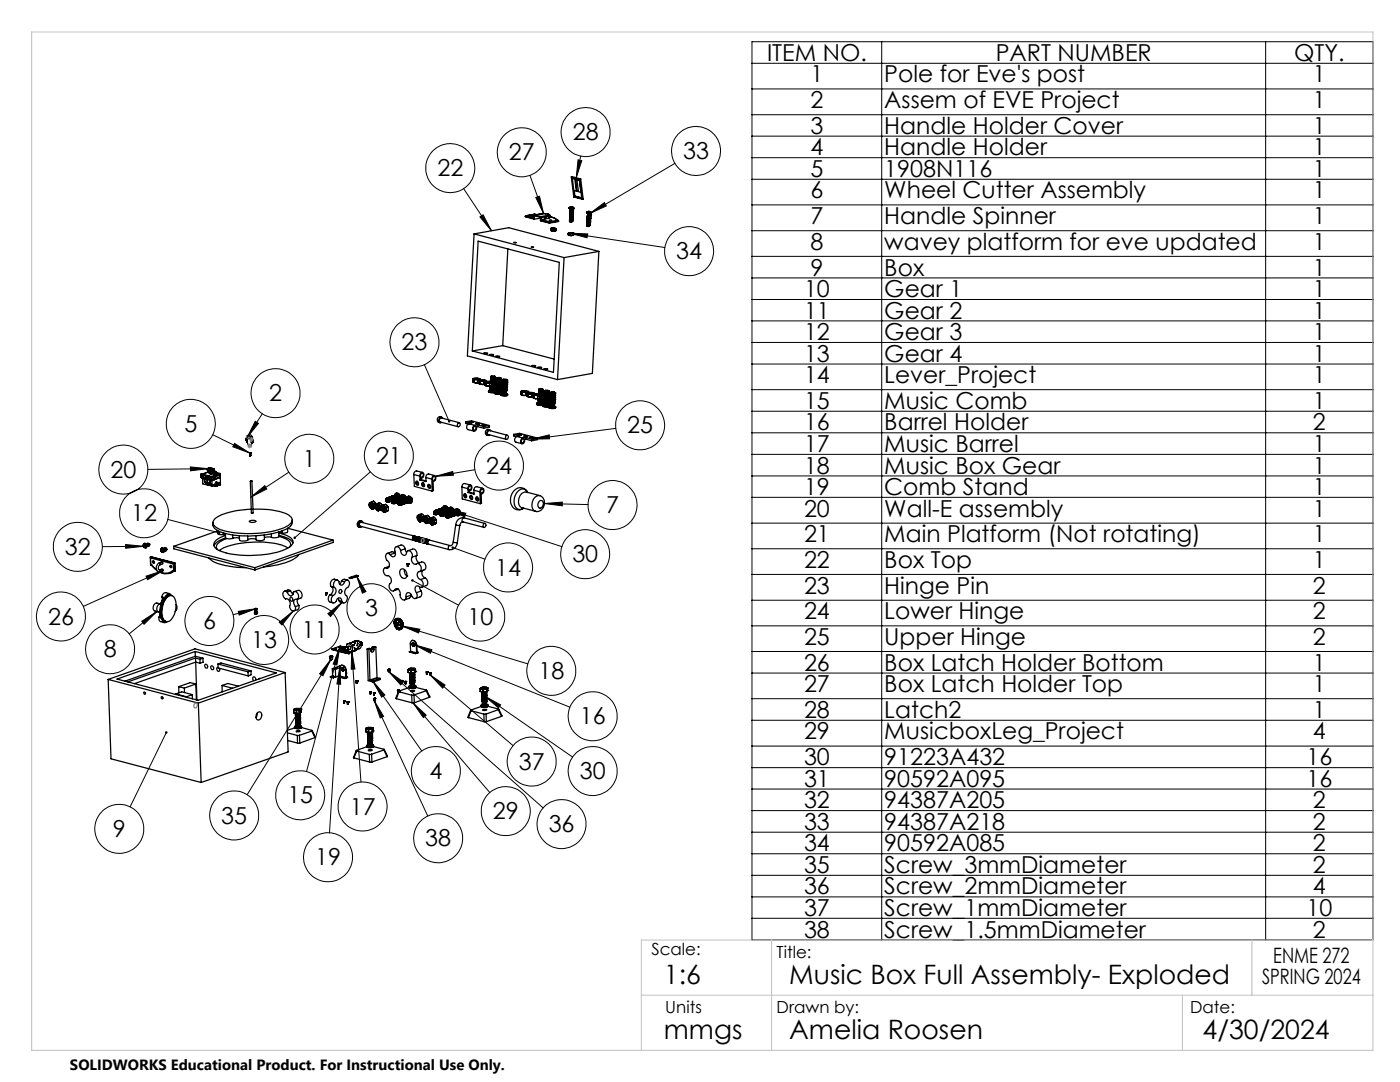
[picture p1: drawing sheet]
<svg xmlns="http://www.w3.org/2000/svg" width="279mm" height="216mm" viewBox="0 0 279 216" stroke-linecap="round" stroke-linejoin="round" font-family="sans-serif">
<defs><g id="words">
<g font-size="5.3">
<text x="132.5" y="196.4">1:6</text>
<text x="157.5" y="196.4">Music Box Full Assembly- Exploded</text>
<text x="132.5" y="207.4">mmgs</text>
<text x="157.5" y="207.4">Amelia Roosen</text>
<text x="240" y="207.4">4/30/2024</text>
</g>
<g font-size="4.7">
<text x="153.1" y="12.2">ITEM NO.</text>
<text x="161.8" y="16.4">1</text>
<text x="176.5" y="16.4">Pole for Eve's post</text>
<text x="198.7" y="12.2">PART NUMBER</text>
<text x="258.3" y="12.2">QTY.</text>
<text x="262" y="16.4">1</text>
<text x="161.8" y="21.6">2</text>
<text x="176.5" y="21.6">Assem of EVE Project</text>
<text x="262" y="21.6">1</text>
<text x="114.3" y="28">28</text>
<text x="161.8" y="26.7">3</text>
<text x="176.5" y="26.7">Handle Holder Cover</text>
<text x="262" y="26.7">1</text>
<text x="87.3" y="35.2">22</text>
<text x="101.6" y="32">27</text>
<text x="136.3" y="31.7">33</text>
<text x="161.8" y="31">4</text>
<text x="161.8" y="35.3">5</text>
<text x="176.5" y="31">Handle Holder</text>
<text x="176.5" y="35.3">1908N116</text>
<text x="262" y="31">1</text>
<text x="262" y="35.3">1</text>
<text x="161.8" y="39.6">6</text>
<text x="176.5" y="39.6">Wheel Cutter Assembly</text>
<text x="262" y="39.6">1</text>
<text x="161.8" y="44.7">7</text>
<text x="176.5" y="44.7">Handle Spinner</text>
<text x="262" y="44.7">1</text>
<text x="135" y="51.7">34</text>
<text x="161.8" y="49.8">8</text>
<text x="176.5" y="49.8">wavey platform for eve updated</text>
<text x="262" y="49.8">1</text>
<text x="160.5" y="59.3">10</text>
<text x="161.8" y="55">9</text>
<text x="176.5" y="55">Box</text>
<text x="176.5" y="59.3">Gear 1</text>
<text x="262" y="55">1</text>
<text x="262" y="59.3">1</text>
<text x="160.5" y="63.6">11</text>
<text x="176.5" y="63.6">Gear 2</text>
<text x="262" y="63.6">1</text>
<text x="80.2" y="69.9">23</text>
<text x="160.5" y="67.9">12</text>
<text x="176.5" y="67.9">Gear 3</text>
<text x="262" y="67.9">1</text>
<text x="160.5" y="72.2">13</text>
<text x="160.5" y="76.4">14</text>
<text x="176.5" y="72.2">Gear 4</text>
<text x="176.5" y="76.4">Lever_Project</text>
<text x="262" y="72.2">1</text>
<text x="262" y="76.4">1</text>
<text x="53.7" y="80.1">2</text>
<text x="160.5" y="81.6">15</text>
<text x="176.5" y="81.6">Music Comb</text>
<text x="262" y="81.6">1</text>
<text x="36.8" y="86.2">5</text>
<text x="125.2" y="86.5">25</text>
<text x="160.5" y="85.9">16</text>
<text x="176.5" y="85.9">Barrel Holder</text>
<text x="262" y="85.9">2</text>
<text x="22.1" y="95.3">20</text>
<text x="60.5" y="93.2">1</text>
<text x="75" y="92.6">21</text>
<text x="97" y="94.5">24</text>
<text x="160.5" y="90.2">17</text>
<text x="160.5" y="94.5">18</text>
<text x="176.5" y="90.2">Music Barrel</text>
<text x="176.5" y="94.5">Music Box Gear</text>
<text x="262" y="90.2">1</text>
<text x="262" y="94.5">1</text>
<text x="160.5" y="98.8">19</text>
<text x="176.5" y="98.8">Comb Stand</text>
<text x="262" y="98.8">1</text>
<text x="26.2" y="104">12</text>
<text x="121" y="102.4">7</text>
<text x="160.5" y="103.1">20</text>
<text x="176.5" y="103.1">Wall-E assembly</text>
<text x="262" y="103.1">1</text>
<text x="13" y="110.7">32</text>
<text x="114.2" y="112.2">30</text>
<text x="160.5" y="108.2">21</text>
<text x="160.5" y="113.3">22</text>
<text x="176.5" y="108.2">Main Platform (Not rotating)</text>
<text x="176.5" y="113.3">Box Top</text>
<text x="262" y="108.2">1</text>
<text x="262" y="113.3">1</text>
<text x="98.8" y="114.8">14</text>
<text x="160.5" y="118.4">23</text>
<text x="176.5" y="118.4">Hinge Pin</text>
<text x="262" y="118.4">2</text>
<text x="9.6" y="124.6">26</text>
<text x="40.5" y="125.5">6</text>
<text x="72.8" y="123">3</text>
<text x="93.3" y="124.7">10</text>
<text x="160.5" y="123.6">24</text>
<text x="176.5" y="123.6">Lower Hinge</text>
<text x="262" y="123.6">2</text>
<text x="20.7" y="131.2">8</text>
<text x="50.2" y="129.3">13</text>
<text x="60.2" y="127.2">11</text>
<text x="160.5" y="128.7">25</text>
<text x="176.5" y="128.7">Upper Hinge</text>
<text x="262" y="128.7">2</text>
<text x="107.5" y="135.5">18</text>
<text x="160.5" y="133.8">26</text>
<text x="176.5" y="133.8">Box Latch Holder Bottom</text>
<text x="262" y="133.8">1</text>
<text x="160.5" y="138.1">27</text>
<text x="160.5" y="143.3">28</text>
<text x="176.5" y="138.1">Box Latch Holder Top</text>
<text x="176.5" y="143.3">Latch2</text>
<text x="262" y="138.1">1</text>
<text x="262" y="143.3">1</text>
<text x="115.7" y="144.5">16</text>
<text x="160.5" y="147.5">29</text>
<text x="176.5" y="147.5">MusicboxLeg_Project</text>
<text x="262" y="147.5">4</text>
<text x="85.7" y="155.5">4</text>
<text x="103.5" y="153.6">37</text>
<text x="115.7" y="155.5">30</text>
<text x="160.5" y="152.7">30</text>
<text x="176.5" y="152.7">91223A432</text>
<text x="260.7" y="152.7">16</text>
<text x="57.3" y="160.3">15</text>
<text x="160.5" y="157">31</text>
<text x="160.5" y="161.3">32</text>
<text x="176.5" y="157">90592A095</text>
<text x="176.5" y="161.3">94387A205</text>
<text x="260.7" y="157">16</text>
<text x="262" y="161.3">2</text>
<text x="22.5" y="167">9</text>
<text x="44.2" y="164.3">35</text>
<text x="69.8" y="162.5">17</text>
<text x="98.4" y="163.5">29</text>
<text x="109.5" y="166.1">36</text>
<text x="160.5" y="165.6">33</text>
<text x="176.5" y="165.6">94387A218</text>
<text x="262" y="165.6">2</text>
<text x="62.9" y="172.7">19</text>
<text x="84.9" y="168.9">38</text>
<text x="160.5" y="169.9">34</text>
<text x="176.5" y="169.9">90592A085</text>
<text x="262" y="169.9">2</text>
<text x="160.5" y="174.2">35</text>
<text x="160.5" y="178.5">36</text>
<text x="176.5" y="174.2">Screw_3mmDiameter</text>
<text x="176.5" y="178.5">Screw_2mmDiameter</text>
<text x="262" y="174.2">2</text>
<text x="262" y="178.5">4</text>
<text x="160.5" y="182.8">37</text>
<text x="176.5" y="182.8">Screw_1mmDiameter</text>
<text x="260.7" y="182.8">10</text>
<text x="160.5" y="187.1">38</text>
<text x="176.5" y="187.1">Screw_1.5mmDiameter</text>
<text x="262" y="187.1">2</text>
</g>
<g font-size="4.2">
<text x="251.9" y="196.4">SPRING 2024</text>
<text x="254.1" y="192.2">ENME 272</text>
</g>
<g font-size="3.3">
<text x="130" y="190.6">Scale:</text>
<text x="155" y="191.2">Title:</text>
<text x="132.8" y="202.2">Units</text>
<text x="155" y="202.2">Drawn by:</text>
<text x="237.5" y="202.2">Date:</text>
</g>
<text font-size="3" x="14" y="213.5">SOLIDWORKS Educational Product. For Instructional Use Only.</text>
</g></defs>
<g fill="none" stroke="#000" stroke-width=".25">
<path d="M114 35.3l.5 4M114.2 35.6l1.4 .3M114.2 35.6l.3 2.4 1.4 .4M114.3 35.5l-.1 .1M114.5 39.3l.9 .2M114.6 38l.1 1.1M114.7 39.1l-.2 .2M114.7 39.1l.8 .2M114.7 35.8l.4 .1 .3 2.3-.4-.1zM114.9 35.8l.2 2.2M115.1 38l-.1 .1M115.1 38l.3 .1"/>
<path d="M115.4 39.5l.9 .3M115.4 39.3v.2M115.4 39.3h.1M115.5 39.3l.6 .2M115.6 35.9l.3 2.5M115.7 35.9h-.1M115.9 35.7l-1.9-.4 .2 .2 1.5 .4M115.9 35.7l-.2 .2M115.9 35.7l.4 4.1-.2-.2-.4-3.7M116 38.3l-.1 .1M94.6 46.7l6.9-1.3 18 4.8M94.6 46.7l18 4.7"/>
<path d="M94.6 46.7l-1.3 24.3 18 4.7M95.4 48.1l16.2 4.3-1.1 21.9-16.2-4.3zM101.4 49.7l-1.1 19.3M102.6 48.4h.4zM104.8 43.2l1.8 .5M105.1 43l-.3 .2M105.1 43l1.4 .4M106 49.3h.5zM106.5 43l.2 .1M106.5 43v.6l-1.7-.4M106.6 43h-.5l.4 .1M106.7 42.7v.1"/>
<path d="M106.7 42.7l-1.7 .3M106.7 42.7l.2 .1M106.7 43.1l1.2 .3M106.7 43.1l-.1 .6M106.7 42.8l-1.6 .2M106.7 42.8h.2M106.8 42.9l-.3 .1M106.8 42.9l1.2 .3M106.9 42.8h.3M107.8 43.5l-1.2 .2M107.9 43.4l-.1 .7 1.8 .4M107.9 43.4h.1"/>
<path d="M107.9 44l1.7 .4M108 43.2v.2M108 43.4l-.1 .6M108.1 43.8l-.2 .2M108.1 43.8l1.5 .4M108.1 42.7h.8a.76 .76 0 0 1 .8 .3M108.1 42.7l-1.4 .2M108.1 42.7h.1M108.2 42.7h.2a1.31 1.31 0 0 1 1.2 .2l-.2 .1M108.2 42.7l-1.4 .2M108.7 43.5h.1M108.8 43.3l.2 .1-.2 .2z"/>
<path d="M108.8 43.3v.3M109.4 43l.1 .2M109.4 43l-1.4 .2M109.5 43.6l-1.4 .2M109.5 43.2l-1.5 .2M109.5 43.2v.4M109.6 43.9l.5 .1zM109.6 44.2v.2M109.6 44.4v.1M109.7 43v.5l-.2 .1M109.7 43.2l1 .3 .4 .4M109.7 43l-.2 .2"/>
<path d="M109.9 43.3l.8 .2 .5 .4M109.9 46h.2M109.9 45.6h.1M109.9 46h.1M109.9 45.6v.4M110 45.6h.1M110 46h.1M110 45.6l-.1 .4M110 45.5l.1 .1M110 45.5l-.1 .1M110 45.5h.1M110.1 45.5h.1"/>
<path d="M110.1 46l.5 .1M110.1 46l.2 .1M110.1 45.6l.5 .1M110.1 45.6l.2 .2M110.2 45.6h.1M110.2 45.6h.5M110.2 45.5l.5 .1zM110.3 46.1h.3M110.3 45.5h-.3M110.3 45.5l.6 .1M110.3 45.5h-.2M110.3 45.8v.3"/>
<path d="M110.6 45.7l-.3 .1M110.6 45.7l.2 .1M110.8 46h.1M110.8 45.8v.2M110.8 46l-.2 .1M110.8 45.7v.1M110.8 45.7v.3M110.9 45.6l-.3 .1M110.9 45.6l-.1 .1M110.9 45.6h.1M110.9 45.6v.4h-.1M111.1 43.9h.1"/>
<path d="M111.1 43.9l.2 .1M111.3 44l.2 .1M111.3 44l-1.7 .2M111.5 44.1l-1.9 .3M111.5 44.1v.1l-1.9 .3M112.6 51.4l-1.3 24.3M113.4 46.9l.2 .1M113.4 46.6h.2M113.4 46.6h.1M113.4 46.9h.1M113.4 46.6v.3M113.5 46.9l.1 .1"/>
<path d="M113.5 46.5l.1 .1M113.5 46.5l-.1 .1M113.5 46.5h.1M113.6 41.5l.3 .2 .6-.1M113.6 46.6h.5M113.6 47h.4M113.6 41.5l.5 .1 .4-.1M113.6 41.5h.1M113.6 46.6l.2 .1M113.6 47h.2M113.7 41.4l-.1 .1M113.7 44.1h.4"/>
<path d="M113.7 44h.4M113.7 44h.1M113.7 44.2h.4h-.3M113.7 44.1h.1M113.7 43.9h.1M113.7 43.7h.1M113.7 46.5h.5zM113.7 46.5l.4 .1M113.7 44.2h.5M113.7 44h.5M113.7 43.9h.5M113.7 43.7h.5"/>
<path d="M113.7 44.1h.5M113.7 46.5h.1M113.7 43.7v.1M113.7 43.5h.5M113.7 43.3h.5M113.7 43.6h.1M113.7 43.4h.1M113.7 43.2h.1M113.7 43.1h.1M113.7 43h.1M113.7 43.6h.5zM113.7 43.4h.5"/>
<path d="M113.7 43.4l.5-.1zM113.7 43.2h.5M113.7 44.2h.1M113.7 43.5h.1M113.7 46.5v.1M113.7 43h.5M113.7 42.8h.5M113.7 42.7h.5M113.7 43.2l.1 .1M113.7 43.6v.1M113.7 42.8h.1M113.7 42.9h.1"/>
<path d="M113.7 42.6h.1M113.7 42.5h.1M113.7 42.4h.1M113.7 42.9h.5M113.7 42.6h.5M113.7 42.5h.5M113.7 42.4h.6M113.7 43.1h.5M113.7 43.8h.5M113.7 43l.1 .1M113.7 42.4v.1M113.7 42.7h.1"/>
<path d="M113.7 42.9v.1M113.8 43.4h.4M113.8 43.1h.4M113.8 42.3h.4M113.8 42.2h.4M113.8 42.5v.1M113.8 42.5h.1M113.8 42.4h.1M113.8 42.1h.4M113.8 42h.1M113.8 43.3h-.1M113.8 42.8l-.1 .1"/>
<path d="M113.8 42.2h.1M113.8 41.9h.1M113.8 42.3h.1M113.8 42.1h.1M113.8 41.8h.1M113.8 41.7h.1M113.8 47h.1M113.8 42.4h.5M113.8 42.1h.5M113.8 42h.5M113.8 41.9h.5zM113.8 41.8h.5z"/>
<path d="M113.8 42.1v.1M113.8 46.7v.3M113.8 46.7h.1M113.8 42.6h.4M113.8 42.7h-.1M113.8 42.6h-.1M113.8 42.3v.1M113.8 42.3h.5h-.5M113.8 47h.2M113.8 46.4l-.3 .1M113.8 46.4l.6 .2M113.8 44.2h.3"/>
<path d="M113.8 42v.1M113.8 41.3h.1M113.8 41.3l-.1 .1M113.8 42h.4M113.8 41.9h.4M113.8 41.3v.1M113.9 41.7h.3M113.9 41.3l-.3 .2 .3 .1 .6-.1M113.9 41.3l-.2 .1M113.9 41.3h.1M114 41.3l.1 .1M114 41.3h.1"/>
<path d="M114.1 46.6l-.3 .1M114.1 41.4v.1l.1-.1M114.1 41.3h.1M114.1 41.3h-.1M114.1 46.6h.2M114.1 41.3v.1M114.1 44h-.4M114.1 43.8h-.4M114.1 44.1h.1M114.1 44h.1M114.1 44.2h.1M114.1 43.9h.1"/>
<path d="M114.1 41.3v.2M114.2 43.9h-.5M114.2 43.6h-.4M114.2 43.2l-.4 .1M114.2 43.7h.1M114.2 43.6h.1M114.2 43.5h.1M114.2 43.4h.1M114.2 43.3h.1M114.2 43.8h.1M114.2 44h.1M114.2 44.1h.1"/>
<path d="M114.2 44.1h-.5M114.2 43.8l-.5 .1M114.2 43.1h.1M114.2 43.9h.1M114.2 44.1v.1M114.2 43l-.4 .1M114.2 42.9h-.5M114.2 42.1h.1M114.2 43h.1M114.2 42.9h.1M114.2 42.7h.1M114.2 43.2h.1"/>
<path d="M114.2 43.7l-.5 .1M114.2 43.5h-.5M114.2 43.3h-.5M114.2 42.6h.1M114.2 42.5h.1M114.2 41.3l.3 .2M114.2 42.5h-.4M114.2 42.4h-.4M114.2 42h.1M114.2 42.4h.1M114.2 42.3h.1M114.2 42.2h.1"/>
<path d="M114.2 41.3v.1M114.2 41.3l.1 .1M114.2 43.1h-.5M114.2 43h-.5M114.2 42.9l-.5 .1M114.2 42.7h-.5M114.2 42.4l-.5 .1M114.2 41.3h.1M114.2 41.8h.1M114.2 41.4v.1M114.3 41.8l-.1 .1M114.3 41.7l-.5 .1"/>
<path d="M114.3 41.8h.1M114.3 41.9h.1M114.3 42.1h.1M114.3 42.2h.1M114.3 42.4h.1M114.3 47h.1M114.3 42.2h-.5M114.3 42.1l-.5 .1M114.3 41.9l-.5 .1M114.3 41.9h-.1M114.3 41.9v.1M114.3 47h-.3"/>
<path d="M114.3 46.6h.1M114.3 41.7h-.5M114.3 41.7h.1M114.3 46.6v.4M114.3 46.5h.1M114.4 46.6h-.3M114.4 46.6h-.1M114.4 46.8l-.1 .2M114.4 46.5h.1M114.4 46.8h.1M114.4 41.5h.1M114.4 46.5v.1"/>
<path d="M114.4 46.5v.3M114.5 41.5v.1M117.1 42.4l.3 .2 .6-.1M117.1 42.4h.9M117.1 42.4h.1M117.1 42.3l.3 .2 .6-.1M117.1 42.3v.1M117.1 45.1h.5M117.1 45h.6M117.1 45h.1M117.2 44.8l.4 .1M117.2 44.8h.4"/>
<path d="M117.2 44.9v.1M117.2 44.7h.3M117.2 44.6v.1M117.2 45.1h.1M117.2 44.7h.1M117.2 44.9h.1M117.2 44.8h.1M117.2 44.6h.1M117.2 44.5h.1M117.2 44.3h.1M117.2 44.9h.5M117.2 44.7h.5"/>
<path d="M117.2 44.6h.5zM117.2 44.4h.5M117.2 45h.1M117.2 44.7v.1M117.2 44.1h.5M117.2 44.4v.1M117.2 44.2h.1M117.2 44l.1 .1M117.2 44h.1M117.2 43.9h.5M117.2 45h.4M117.2 44.8h.5h-.5"/>
<path d="M117.2 44.1h.1M117.2 43.9h.1M117.2 43.8h.1M117.2 43.7h.1M117.2 44.3h.5M117.2 44h.5M117.2 43.8h.5M117.2 44.2h.5M117.2 45.1l.1 .1M117.2 43.9v.1M117.2 43.6h.5M117.2 43.5h.5z"/>
<path d="M117.2 43.3h.5M117.2 44.5v.1M117.2 43.6l.1 .1M117.2 43.4h.4M117.2 43.2l.1 .1M117.2 43.4h.1M117.2 43.5h.1M117.2 43.3h.1M117.2 43.2h.1M117.2 43h.1M117.2 44.6h.4M117.2 44.5h.4"/>
<path d="M117.2 43.5h.5M117.2 43h.6M117.2 43.4h.5M117.2 43.1h.1M117.2 43.6h.1M117.3 44.1h.4M117.3 43.8h.4M117.3 43.7l.4 .1M117.3 42.9h.4M117.3 42.8h.4M117.3 43.1v.1M117.3 43.1h.1"/>
<path d="M117.3 42.7h.1M117.3 43.8l-.1 .1M117.3 43.6h-.1M117.3 43.5h-.1M117.3 43h.1M117.3 42.9h.1M117.3 43h.5M117.3 42.7h.5M117.3 42.6l.5 .1h-.5M117.3 42.8h.5M117.3 42.9h.5M117.3 43.1h.4"/>
<path d="M117.3 43.2h.4M117.3 43.2h.1M117.3 42.8h.1M117.3 43.3l-.1 .1M117.3 43.3h-.1M117.3 42.2l-.1 .2 .2-.1M117.3 43.3h.4M117.3 45.2h.3M117.3 42.2v.1M117.3 43h.4M117.3 42.7h.4M117.3 42.6h.4"/>
<path d="M117.4 42.2l-.3 .1M117.4 42.2h.1M117.4 42.2h-.1M117.4 42.3l.4 .1-.1-.1M117.4 42.3h.1M117.4 42.2v.1M117.5 42.2h.1M117.5 42.2l-.1 .1M117.5 42.2v.1M117.6 44.6h.1M117.6 42.2h.1M117.6 44.6l-.4 .1"/>
<path d="M117.6 45.1l-.3 .1M117.6 42.2v.2M117.6 45.2h.1M117.6 45h-.4M117.6 44.9l-.4 .1M117.6 44.7h.1M117.6 44.5v.1M117.6 44.4v.1M117.6 45.1h-.4M117.6 45h.1M117.6 44.9h.1M117.6 44.8h.1"/>
<path d="M117.7 44.3h-.4M117.7 44.2h-.4M117.7 44h-.4M117.7 44.4h.1M117.7 44.3h.1M117.7 44.2h.1M117.7 44.1h.1M117.7 44h.1M117.7 43.9h.1M117.7 44.5h.1M117.7 44.7h.1M117.7 44.9h.1"/>
<path d="M117.7 45h.1M117.7 45h-.5M117.7 44.7l-.5 .1M117.7 44.5h-.5M117.7 45l-.1 .1M117.7 43.6l-.4 .1M117.7 43.4h.1M117.7 43.6h.1M117.7 43.3h.1M117.7 42.3h.2M117.7 42.2l.1 .1M117.7 44.2h-.5"/>
<path d="M117.7 43.9l-.5 .1M117.7 43.7l-.5 .1M117.7 43.1h.1M117.7 42.2v.2M117.7 44.2v.1M117.7 42.3v.1M117.7 43.1l-.4 .1M117.7 43.1h-.4M117.7 42.7h.1M117.7 43h.1M117.7 42.9h.1M117.7 42.8h.1"/>
<path d="M117.7 43.7h-.4M117.7 43.6h-.5M117.7 43.4h-.5M117.7 43.2h-.5M117.7 43.1h-.5M117.7 43.7h-.5M117.7 43.4v.1M117.8 42.7h.1M117.8 42.8h.1M117.8 42.9h.1M117.8 43h.1M117.8 42.9h-.5"/>
<path d="M117.8 42.8h-.5M117.8 42.9v.1M117.9 42.3h.1M117.9 42.3l.1 .1M117.9 42.4h.1M118 42.4v.1M119.5 50.2l-6.9 1.2M119.5 50.2l-1.3 24.3-6.9 1.2M94.4 76.1h.1M94.4 75.6v.5M94.4 76.1v.2M94.4 75.6h.1"/>
<path d="M94.4 76.3h.1M94.4 76.3l.5 .1M94.5 75.6l.5 .1M94.5 75.6l.2-.1 1.1 .1M94.5 75.6l.1 .1M94.5 75.5h.1M94.5 76.3h.1M94.6 76.3l.3 .1M94.6 75.7h.1M94.6 75.7l-.1 .6M94.6 75.7h.4M94.6 75.7v.6"/>
<path d="M94.7 75.6h.9l-.6 .1zM94.9 75.5l.6 .2zM94.9 75.5l.5 .2-.6-.1M94.9 76.4h.4M94.9 76.4h.7h-.3M95 75.7h.6M95 75.7l.3 .1M95.3 76.4h.1M95.3 75.8h.1M95.3 75.8v.6M95.4 75.8l-.1 .6M95.6 76.4h.1"/>
<path d="M95.6 75.9v.5M95.6 76.4v.2M95.6 75.9h.1M95.6 75.7h.2M95.6 75.7l-.2 .1M95.6 76.6h.1M95.6 76.6l.5 .1M95.7 75.9l.5 .2M95.7 75.9l.1 .2M95.7 75.8l-.1 .1M95.7 75.8h.1M95.7 76.6h.1"/>
<path d="M95.8 75.6l-.2 .1M95.8 76.6l.3 .1M95.8 76.1h.1M95.8 75.6l.1 .1M95.8 76.1l-.1 .5M95.8 76.1h.4M95.8 76.1v.5M95.8 75.7h.1M95.8 75.8l-.1 .1M95.8 75.8l1.2 .1M95.8 75.7v.1M95.9 75.7l-.1 .1"/>
<path d="M95.9 75.9h.9l-.6 .1zM96 75.9l.7 .1zM96.1 76h.3M96.1 76.7h.4M96.1 76.7h.7h-.3M96.2 76.1h.6M96.2 76.1l.3 .1M96.5 76.7h.1M96.5 76.2h.1M96.5 70.4h.8a.52 .52 0 0 1-.8 0zM96.5 76.2v.5M96.6 76.2l-.1 .5"/>
<path d="M96.8 76.8v.1M96.8 76.2h.1M96.8 76.8h.1M96.8 76.2v.6M96.8 76.1h.2M96.8 76.1l-.2 .1M96.8 76.9l.5 .1M96.8 76.9h.1M96.9 76.2l.5 .2M96.9 76.2h-.1M96.9 76.2h.1M96.9 76.2l.1 .2"/>
<path d="M96.9 76.9l.4 .1M97 76.4h.1M97 75.9l-.2 .2M97 75.9v.2M97 76.4h.4M97 76.4l-.1 .5M97 76.1l-.1 .1M97 76.1l1.2 .1M97 76.1h.1M97.1 76.1h-.1M97.1 76.2h.9l-.6 .1zM97.1 76.2l.5 .1"/>
<path d="M97.1 76.2h.8M97.2 76.3h.2M97.3 76.2h-.2M97.3 76.2l.6 .1M97.3 77h.4M97.3 77h.7M97.4 76.4h.6M97.4 76.4h.3M97.4 76.3h.2M97.4 76.3h.4M97.5 78l.6 .2 .7-.1h.1l-.1-.1M97.5 78v.1l.1 .1 1.1 .1"/>
<path d="M97.5 78.2l.4 .2h.8M97.6 77.9l-.1 .1M97.6 76.3h.2M97.7 77h.3M97.7 76.4h.1M97.8 70.7l.7 .1-.5 .1zM97.8 76.4l-.1 .6M97.8 77.8l-.2 .2 .5 .1 .7-.1-.2-.1M97.8 77.6a.49 .49 0 0 0 .3 .5 .49 .49 0 0 0 .5-.1l.1-.3M97.8 77.3h.1M97.8 77.2h.1M97.8 77.4l.1 .1"/>
<path d="M97.9 77.3h.7M97.9 77.1h.1M97.9 77.2v.1M97.9 76.1h.1M97.9 76h.1M97.9 75.7h.1M97.9 77.5h.4M97.9 77.5h.1M97.9 77.6v.1a.52 .52 0 0 0 .7-.1h-.1M97.9 75.5h.8M97.9 75.6l.1 .1M97.9 75.8h.1"/>
<path d="M97.9 75.9l.1 .1M97.9 76l.1 .1M97.9 77.1v.1M97.9 75.6h.1M97.9 75.4h.1M97.9 75.2h.1M97.9 75.2l.3 .1 .6-.1M97.9 75.6l.3 .1 .5-.1M97.9 77.1l.8 .1h-.9M97.9 77.3h.8h-.9M97.9 75.2h.8M97.9 77.5h.6"/>
<path d="M97.9 77.5a.3 .3 0 0 0 .3 .3 .3 .3 0 0 0 .3-.3M97.9 75.5h.1M98 75.4h.7M98 75.2v.1M98 76.1h-.1M98 77h.7h-.9h.9M98 76.1h.6M98 75.8h.7l-.5 .2-.3-.2 .3 .2 .5-.2M98 76h.7h-.8M98 76.1l.7-.1a.36 .36 0 0 1-.6 .2l.6-.1M98 75.7h-.1M98 75.8h-.1"/>
<path d="M98 76.4h-.2M98 75.7h.7M98 77.5h.3M98 76.4h.2M98 75.7l.7-.1a.56 .56 0 0 1-.8 .1M98 75.3h.1M98 75.1v.1M98 75v.1l.3 .1 .4-.1M98 75.3h.7M98 75.1l.4-.1 .3 .1zM98.1 77h-.1M98.1 76.9v.1"/>
<path d="M98.2 76.2h.5l-.4 .1 .4-.1M98.2 76.2l-.2 .2M98.2 76.2v.2M98.2 76.9h.1M98.2 76.9l-.2 .1M98.2 76.4h.1M98.2 76.5h.4zM98.2 76.4l.5-.1-.5 .1M98.5 77h-.5M98.6 77.3l-.8 .1 .2 .1M98.6 76.8l-.4 .1M98.6 77.5h-.6"/>
<path d="M98.6 77.5h-.1M98.6 76.6h-.4h.5v.1h-.5l.5-.1M98.6 76.7l-.4 .1 .5-.1v.1h-.5M98.6 77.2l-.7 .1M98.6 77.5h-.7M98.6 77.3a.34 .34 0 0 1-.3 .3 .34 .34 0 0 1-.3-.1M98.6 76.8h.1M98.6 76.9v.1M98.6 77.1h-.7M98.6 76.4v.2h-.4l.5-.1M98.6 75.8h-.6M98.6 75.9l-.6 .1"/>
<path d="M98.6 76.2l-.4 .1M98.6 76.8l-.5 .2M98.7 76.3l-.4 .1-.1 .5M98.7 76.4h-.1M98.7 75.4l-.8 .1M98.7 75.5l-.8 .1M98.7 76.8h.1M98.7 77h.1M98.7 77.2h.1M98.7 78.5l1.2 .1v.2l.6 .2 .7-.1 .1-.2M98.7 76.8l-.5 .1M98.7 76.9l-.6 .1"/>
<path d="M98.7 77.2h-.9M98.7 77.3l-.5 .1-.4-.1M98.7 77.4l-.4 .1M98.7 75.1h-.7M98.7 75.1v.1M98.7 75.1h.1M98.7 76.9h.1M98.7 75.2l-.7 .1M98.7 76.2h.1M98.7 76.6h.1M98.7 78.5l.7 .2h.5M98.7 76.3l-.5 .2"/>
<path d="M98.7 75.1l.1 .1M98.7 75.5l-.2 .2-.6-.1M98.7 75.4v.1l-.3 .1-.5-.1M98.7 75.2l-.2 .2h-.6M98.7 78.3v.2M98.7 75.5h.1M98.7 75.8h.1M98.7 75.5h-.8M98.7 75.7l-.1 .1-.7-.1M98.7 76l-.2 .1-.6-.1M98.7 75.6h.1M98.8 75.3h.1"/>
<path d="M98.8 78.2l-.1 .2 .5 .1h.6l.3-.1-.1-.1M98.8 75.3l-.2 .1h-.7M98.8 75.2h-.1M98.9 71.1l.4-.1 .4 .2zM98.9 78.1v.1M99 78.1l-.2 .2 .6 .1 .6-.1-.2-.1M99 78v.3l.4 .1 .4-.1v-.3M99 77.6l.8 .1M99 77.5h.1M99 77.4h.1M99 77.5h.9M99 77.6h.1"/>
<path d="M99.1 77h.7M99.1 77.2h.1M99.1 77.3h.1M99.1 77.4h.1M99.1 77.5v.1M99.1 77.1h.1M99.1 77h.1M99.1 76.7h.1M99.1 76.8l.2 .1 .6-.1M99.1 77.8h.5M99.1 77.2v.1M99.1 77.8h.1"/>
<path d="M99.1 76.4h.1M99.1 76.5l.1 .1M99.1 76.6l.1 .1M99.1 76.8h.1M99.1 76.9h.1M99.1 77.6h-.1M99.1 76.6h.1M99.1 76.3h.1M99.1 76.2h.1M99.1 76.2l.4 .1 .4-.1M99.1 77.9a.49 .49 0 0 0 .7 .2l-.1-.1M99.1 76.4v.1"/>
<path d="M99.1 75.7l.3 .1 .5-.1M99.1 75.8l.1 .1M99.1 76h.1M99.1 76.1l.1 .1M99.1 76.2l.1 .1M99.1 76.9v.1M99.1 77.3l-.1 .1M99.1 77.4l-.1 .1M99.1 75.8h.1M99.1 75.6h.8M99.1 75.8l.4 .1 .4-.1M99.1 77.3l.8 .1h-.8"/>
<path d="M99.1 77.4l.8 .1h-.9M99.1 77.8l.6 .1M99.1 77.8a.38 .38 0 0 0 .6 .2M99.1 75.5v.1M99.1 75.7h.1M99.2 75.6h.1M99.2 76.3h-.1M99.2 76.4h-.1M99.2 76.6h-.1M99.2 76.7h-.1M99.2 76.8h-.1M99.2 76.7l.6-.1a.34 .34 0 0 1-.5 .2l-.2-.1h.8"/>
<path d="M99.2 75.4l.2 .1 .5-.1M99.2 76.8h.6M99.2 75.5h.1M99.2 75.6l-.1 .1M99.2 75.9l-.1 .1M99.2 76l-.1 .1 .2 .1 .6-.1M99.2 76.2h-.1M99.2 75.5l-.1 .1M99.2 75.5h.7M99.2 75.4h.7zM99.2 75.4h.1M99.3 77.9h.2"/>
<path d="M99.6 77.8h.2l-.5 .1M99.7 77.8l-.4 .1M99.7 77.8l-.2 .1M99.7 77.9h.1M99.7 77.9v.1M99.8 77.7l-.7 .1M99.8 77.8l-.3 .1M99.8 77.5l-.7 .1M99.8 77.8h-.1M99.8 77.4h.1M99.8 77.5h.1M99.8 77.7h.1"/>
<path d="M99.8 77l-.7 .1M99.8 76.8h-.6M99.8 76.9h-.6M99.8 77.2h-.7M99.8 77.7l-.2 .1M99.8 77.5a.55 .55 0 0 1-.8 .1M99.8 77h.1M99.8 77.3h-.7M99.8 77.4h-.7M99.8 75.6h.1M99.8 76.8h.1M99.8 76.9h.1"/>
<path d="M99.8 77.2h.1M99.8 77.3h.1M99.8 77.6h-.8M99.8 76.1l-.6 .1M99.8 76.2l-.6 .1M99.8 76.4h-.6M99.8 76.5l-.6 .1M99.8 77.2l-.2 .1-.5-.1M99.8 77v.2h-.2l-.5-.1M99.8 76.9v.1h-.7M99.8 76.8l-.4 .1-.3-.1M99.9 76.2l-.7 .1"/>
<path d="M99.9 76.4h-.7M99.9 76.5l-.7 .1M99.9 76.6l-.7 .1M99.9 76.8h-.1M99.9 76.1h.1M99.9 76.2h.1M99.9 76.4h.1M99.9 76.5h.1M99.9 76.6h.1M99.9 75.7l-.8 .1M99.9 77.2h.1M99.9 77.6h.1"/>
<path d="M99.9 77.1h-.8M99.9 77.2l-.8 .1M99.9 77.3l-.3 .2-.5-.1M99.9 75.5h-.7M99.9 75.6h-.7M99.9 75.8l-.7 .1M99.9 76h-.7M99.9 76.5l-.1 .2-.7-.1M99.9 76.4l-.1 .1-.4 .1-.3-.2M99.9 76.2a.5 .5 0 0 1-.8 .1M99.9 76.1l-.2 .2-.6-.1M99.9 76l-.1 .1h-.7"/>
<path d="M99.9 77.5h.1M99.9 75.4h.1M99.9 76.1l-.7 .1M99.9 75.7h.1M99.9 75.8h.1M99.9 76h.1M99.9 75.5h.1M99.9 76.8h.1M99.9 76.3h-.8M99.9 76.4l-.8 .1M99.9 76.6l-.3 .1-.5-.1M99.9 76.9l-.3 .2-.5-.1"/>
<path d="M99.9 75.8l-.2 .2h-.6M99.9 75.7l-.2 .2-.6-.1M99.9 75.6l-.1 .1h-.7M99.9 75.5a.47 .47 0 0 1-.7 .1h-.1M99.9 78.8l.9 .2 .5-.1M99.9 75.9h.1M99.9 76.3h.1M99.9 75.7h-.8M99.9 75.9l-.8 .1M100 75.7h.1M100 78.5l-.1 .2 .5 .1h.7l.2-.1-.1-.1M100.1 78.4v.1"/>
<path d="M100.2 78.5l-.2 .1 .6 .1 .6-.1-.2-.1M100.2 78.3v.3l.1 .1h.6l.1-.3M100.2 78h.8M100.2 77.8h.1M100.2 77.7h.1M100.2 77.9v.1M100.3 77.3l.7 .1M100.3 77.5h.1M100.3 77.6h.1M100.3 77.7v.1M100.3 77.9h.1M100.3 77.4h.1"/>
<path d="M100.3 77.3h.1M100.3 77h.1M100.3 77.2l.2 .1 .6-.1M100.3 78.1h.5M100.3 78.1l.2 .1h.4M100.3 77.5v.1M100.3 76.7h.1M100.3 76.8l.1 .1M100.3 76.9l.1 .1M100.3 77.1h.1M100.3 77.2l.1 .1M100.3 77.9h-.1"/>
<path d="M100.3 76.9h.1M100.3 76.5h.1M100.3 76.9l.3 .1 .5-.1M100.3 78.2a.47 .47 0 0 0 .7 .2l-.1-.1M100.3 78.1l.1 .3a.32 .32 0 0 0 .3 .1 .32 .32 0 0 0 .2-.3M100.3 76.8h.1M100.3 76l.4 .1 .4-.1M100.3 76.2h.1M100.3 76.3h.1M100.3 76.4l.1 .1M100.3 76.6h.1M100.3 77.6l-.1 .1"/>
<path d="M100.3 77.8h-.1M100.3 76.1h.1M100.3 75.8l.8 .1M100.3 77.5h.7M100.3 77.6h.8l-.2 .2-.6-.1M100.3 77.8h.7M100.3 76h.1M100.3 76.2v.1M100.3 69l-6 1M100.3 69l10.3 2.6M100.4 75.9v.1M100.4 76.6l-.1 .1"/>
<path d="M100.4 76.7l-.1 .1M100.4 76.9h-.1M100.4 77h-.1M100.4 77.1l-.1 .1M100.4 77.3h.6M100.4 77l.6-.1a.34 .34 0 0 1-.5 .2l-.2-.1M100.4 75.8h.1M100.4 76h-.1M100.4 76.2h-.1M100.4 76.3l-.1 .1 .2 .1 .6-.1M100.4 76.5h-.1M100.4 75.8h-.1"/>
<path d="M100.4 75.7v.1h.2h.5v-.1M100.4 75.8h.7M100.5 75.7h.6zM100.5 78.2h.2M100.8 78.1h.2l-.5 .1M100.9 78.1l-.4 .1M100.9 78.2h-.2M100.9 78.1l-.2 .1M101 78l-.7 .1M101 77.9h-.7M101 78.1h-.1M101 77.7h.1"/>
<path d="M101 77.9h.1M101 78h.1M101 77.4h-.7M101 76.4l-.6 .1M101 77.1h-.6M101 77.2l-.6 .1M101 77.5h-.7M101 78l-.2 .1M101 77.9a.55 .55 0 0 1-.8 0M101 77.7a.5 .5 0 0 1-.8 .1M101 77.2v.1M101 77.3v.1"/>
<path d="M101 77.5h.1M101 77.6h-.7M101 77.7l-.7 .1M101 75.9h.1M101 77.1h.1M101 77.2h.1M101 77.3h.1M101 77.6h.1M101 77.9l-.8 .1M101 76.3h-.6M101 76.6h-.6M101 76.7h-.6"/>
<path d="M101 76.8l-.6 .1M101 77.5l-.4 .1-.3-.1M101 77.3l-.2 .2-.5-.1M101 77.2v.2l-.7-.1M101 77.1l-.4 .2-.3-.1M101.1 76.6h-.7M101.1 76.7h-.7M101.1 76.8l-.7 .1M101.1 76.9l-.7 .1M101.1 77.1h-.7M101.1 76.4h.1M101.1 76.6h.1"/>
<path d="M101.1 76.7h.1M101.1 76.8h.1M101.1 76.9h.1M101.1 76.1h-.8M101.1 77.4h.1M101.1 77.5h.1M101.1 77.9h.1M101.1 77.4h-.8M101.1 77.5l-.8 .1M101.1 77.6l-.3 .2-.5-.1M101.1 77.8h-.9M101.1 75.8h-.7"/>
<path d="M101.1 75.9l-.7 .1M101.1 76.2h-.7M101.1 76.8l-.2 .2-.6-.1M101.1 76.7l-.1 .1h-.7M101.1 76.6l-.2 .1h-.6M101.1 76.4l-.2 .2-.6-.1M101.1 76.3l-.1 .1h-.7M101.1 76.3h-.7M101.1 76.4l-.1 .1M101.1 76.2h.1M101.1 76.3h.1M101.1 75.8h.1"/>
<path d="M101.1 77h.1M101.1 77.2h.1M101.1 76.6l-.8 .1M101.1 76.8h-.8M101.1 77l-.1 .1-.7-.1M101.1 77.3l-.3 .1-.5-.1M101.1 76.2l-.2 .1-.6-.1M101.1 76.1l-.2 .1-.6-.1M101.1 75.9l-.1 .2-.7-.1M101.1 75.8a.33 .33 0 0 1-.2 .2 .33 .33 0 0 1-.4-.1l-.2-.1M101.1 76v.1M101.1 76h-.8"/>
<path d="M101.1 76.1l-.4 .1-.4-.1M101.1 76.2l-.8 .1M101.1 76.5l-.4 .1-.4-.1M101.2 76h.1M104 78.1h.1M104 78.1v.7M104 78.8l.5 .1M104 78.8h.1M104.1 78.8h.1M104.1 78.1l.5 .2M104.1 78.1l.1 .2M104.1 78l-.1 .1"/>
<path d="M104.1 78.8l.4 .1M104.2 78.3h.4M104.2 78.3l-.1 .5M104.3 78.1l.5-.1 .4 .2zM104.4 78.1l.6 .1h-.6M104.5 78.9h.7M104.6 78.3l.4 .1M104.8 78.1l.3 .1zM104.8 78.1l.3 .1M104.9 78.9h-.4M104.9 78h-.7l-.1 .1M104.9 78l.5 .1"/>
<path d="M104.9 78.9h.3M104.9 78h.2M105 78.4l-.1 .5M105.2 79v.1M105.2 78.4l.1 .1M105.2 79h.1M105.2 78.4v.6M105.2 78.4h.1M105.2 78.2l-.6 .1M105.2 78.2h.2M105.2 78.2l-.2 .2M105.2 79.1l.5 .1"/>
<path d="M105.2 79.1h.1M105.3 78.5l.5 .1M105.3 78.5l.1 .1M105.3 78.4h-.1M105.3 78.1h.1M105.3 79.1h.1M105.4 78.1l-.2 .1M105.4 78.1v.1M105.4 79.1l.3 .1M105.4 78.6h.1M105.4 78.6l-.1 .5M105.4 78.6v.5"/>
<path d="M105.4 78.3l-.1 .2M105.4 78.3l1.2 .1M105.4 78.2v.1M105.5 78.5h.1M105.5 78.4l.9 .1h-.6zM105.5 78.5l.4-.1 .4 .1M105.5 78.4l.8 .1zM105.6 78.5h.6M105.8 78.6h-.4M105.8 78.6h.6M105.8 78.6l.3 .1M106.1 79.2h.1"/>
<path d="M106.1 79.2h-.4M106.1 78.7h.1M106.1 79.2h.3h-.7M106.1 73h.8l-.5 .1zM106.1 78.7v.5M106.2 78.7l-.1 .5M106.4 78.7v.6M106.4 79.3v.1M106.4 78.7l.1 .1M106.4 78.6l-.2 .1M106.4 78.6h.2M106.4 79.4h.1"/>
<path d="M106.4 79.4l.5 .2M106.5 78.8l.5 .1M106.5 78.8l.1 .1M106.5 78.7h-.1M106.5 79.4l.4 .2M106.6 78.4l-.2 .2M106.6 78.4v.2M106.6 78.9l-.1 .5M106.6 78.6l-.1 .2M106.6 78.6l1.2 .1M106.6 78.6h.1M106.7 78.7h.5l.3 .1z"/>
<path d="M106.9 78.7l.6 .1M106.9 78.7l.5 .1M106.9 79.6h.7M107 78.9h.6M107 78.9l.3 .1M107 78.9h-.4M107.2 78.8h.2M107.2 78.8h-.4M107.3 79.5l-.4 .1M107.3 79.5h.1M107.3 79h.1M107.3 73.3h.8l-.5 .1z"/>
<path d="M107.3 79.5l.3 .1M107.3 79v.5M107.4 79l-.1 .5M107.4 79.9l.4 .1 .4-.1M107.4 79.8h.1M107.4 79.6h.1M107.4 79.7l.2 .1 .7-.1M107.4 79.8l.4 .1 .4-.1M107.5 79.6v.1M107.5 79.7v.1M107.5 78.6h.1M107.5 79.6h-.1"/>
<path d="M107.5 79.8h-.1M107.5 78.3h.1M107.5 78.4l.2 .1 .6-.1M107.5 78.5v.1M107.5 77.9l.1 .1M107.5 78l.1 .1M107.5 78.3l.1 .1M107.5 78.4l.1 .1M107.5 79.7h-.1M107.5 77.9h.1M107.5 77.8h.1M107.5 77.8h.8"/>
<path d="M107.5 78h.1M107.6 77.8h.1M107.6 78.5h-.1M107.6 77.7h.1M107.6 77.8l-.1 .1M107.6 78h-.1M107.6 78.1l-.1 .1M107.6 78.2l-.1 .1M107.6 78.4h-.1M107.6 78.9h.2M107.6 78.2h.6M107.6 78.4h.6"/>
<path d="M107.6 78.5h.6M107.6 78.9l-.2 .1M107.6 77.7l-.1 .1M107.6 77.6v.1l.3 .1 .4-.2M107.6 77.7h.6M107.6 77.8h.7M107.6 77.6h.7zM107.7 79.5l-.1 .1M107.7 79.5h.1M107.8 78.7l-.2 .2M107.8 78.7v.2M107.8 79.4l-.2 .2"/>
<path d="M107.8 79.4h.1M107.8 78.9l.5-.1zM107.8 78.9h.1M107.8 78.9v.5M108.2 79.9h-.8M108.2 79l-.4 .1 .4-.1M108.2 79.5l-.6 .1M108.2 79.6l-.7 .1M108.2 79.8h-.7M108.2 79.6h.1M108.2 79.8h.1M108.2 79.9h.1"/>
<path d="M108.2 78.6h-.6M108.2 78.7l-.4 .1M108.2 79.1l-.4 .1M108.2 79.2l-.4 .1M108.2 79.4h-.4M108.2 79.9l-.2 .1M108.2 79.8l-.1 .1-.7-.1M108.2 79.6l-.4 .2-.4-.1M108.2 79.5a.5 .5 0 0 1-.8 .1M108.2 79.5h.1M108.2 79h.1M108.2 79.5h-.7"/>
<path d="M108.2 77.8h.1M108.2 79.1h.1M108.2 79.2h.1M108.2 79.4h.1M108.2 78.6l-.7 .1M108.2 78.2h-.6M108.2 78.3l-.6 .1M108.2 78.5h-.6M108.2 79.4v.1h-.5M108.2 79.2l-.4 .2M108.2 79.1l-.4 .2M108.2 79l-.4 .1"/>
<path d="M108.2 78.8v.2h-.4M108.3 78.3l-.1 .1M108.3 78.5h-.1M108.3 78.6h-.1M108.3 78.7h-.1M108.3 78.3h.1M108.3 78.5h.1M108.3 78.6h.1M108.3 78.7h.1M108.3 79.3h.1M108.3 79.6h.1M108.3 79.7h.1"/>
<path d="M108.3 78.2v.1l-.1 .1-.7-.1M108.3 79.2l-.5 .1M108.3 79.3l-.5 .1M108.3 79.4l-.7 .1M108.3 79.6h-.9M108.3 77.9l-.7 .1M108.3 78.1h-.7M108.3 78.7l-.5 .2M108.3 78.6v.1h-.6M108.3 78.5l-.1 .1-.7-.1M108.3 78.3a.47 .47 0 0 1-.8 .1M108.3 78.2l-.2 .2-.6-.1"/>
<path d="M108.3 79.4h.1M108.3 79.8h.1M108.3 77.6h.1M108.3 77.8h-.7M108.3 78.2h-.1M108.3 77.9h.1M108.3 78.1h.1M108.3 78.8h.1M108.3 78.9h.1M108.3 79.2h.1M108.3 78.5l-.8 .1M108.3 78.6l-.5 .1"/>
<path d="M108.3 78.8l-.5 .1M108.3 78.9l-.5 .1M108.3 79l-.5 .2M108.3 78.1l-.1 .1-.7-.1M108.3 77.9l-.2 .2-.6-.1M108.3 77.8v.1l-.2 .1-.6-.1M108.3 77.6v.1M108.3 77.7h.1M108.3 78.1l-.7 .1M108.3 78h.1M108.3 78.4h.1M108.3 78h-.8"/>
<path d="M108.3 77.7l-.1 .1h-.7M108.4 77.9h-.9M108.5 73.6l.8 .1h-.4zM108.6 79.8h.1M108.6 79.9h.1M108.7 79.6h.7M108.7 79.7h.1M108.7 79.8h.1M108.7 79.9v.1M108.7 79.4h.1M108.7 79.1h.1M108.7 79.2v.1"/>
<path d="M108.7 79.5h.1M108.7 79.6v.1M108.7 79.3l.3 .1 .4-.1M108.7 78.7l.1 .1M108.7 79l.1 .1M108.7 79.1l.1 .1M108.7 79h.1M108.7 78.8h.1M108.7 78.6h.1M108.7 78.5h.1M108.7 78.6h.8M108.7 78.7h.1"/>
<path d="M108.7 78.1h.1M108.7 78.2l.1 .1M108.7 78.4h.1M108.7 78.6l.1 .1M108.7 79.4v.1M108.7 79.7l-.1 .1M108.7 79.8l-.1 .1M108.7 80h-.1M108.7 78.2h.1M108.7 78.1h.8M108.7 78.2h.8M108.7 78.5l.4 .1 .4-.1"/>
<path d="M108.7 78.3v.1M108.8 78.8h-.1M108.8 79.1h-.1M108.8 79.2h-.1M108.8 79.1h.6M108.8 78h.1M108.8 78.1l-.1 .1M108.8 78.3h-.1M108.8 78.4l-.1 .1M108.8 78.5l-.1 .1M108.8 78.7h-.1M108.8 78.5h.6"/>
<path d="M108.8 78.1h.7M108.8 78.4h.7l-.1 .1h-.7M108.8 78l-.1 .1M108.8 77.9l.1 .1h.6M108.8 78h.7zM108.9 77.9h.6l-.4 .1zM109.4 79.7h-.7M109.4 79.8h-.7M109.4 79.9l-.7 .1M109.4 78.9l.1 .1h-.8M109.4 79.9h.1M109.4 79.3l-.7 .1"/>
<path d="M109.4 79.6h-.7M109.4 79.2h-.6M109.4 79.4h-.6M109.4 79.9l-.1 .2-.7-.1M109.4 79.8a.47 .47 0 0 1-.7 .1h-.1M109.4 79.8h.1M109.4 79.7h-.1M109.4 78.1h.1M109.4 79.4h.1M109.4 79.6h.1M109.4 79.7h.1M109.4 78.9l-.7 .1"/>
<path d="M109.4 78.6l-.6 .1M109.4 78.8h-.6M109.4 79l-.6 .1M109.4 79.7l-.2 .1h-.5M109.4 79.6l-.1 .1-.6-.1M109.4 79.4l-.2 .2-.5-.1M109.4 79.3l-.1 .1h-.6M109.4 79.2v.1l-.7-.1M109.4 79.3h.1M109.5 78.6l-.7 .1M109.5 78.8h-.7M109.5 79l-.1 .1"/>
<path d="M109.5 78.6h.1M109.5 78.8h.1M109.5 79h.1M109.5 79.6h.1M109.5 79.9h.1M109.5 79.6l-.8 .1M109.5 79.7l-.5 .2-.3-.1M109.5 79.9h-.9M109.5 78.2l-.7 .1M109.5 79l-.3 .2-.5-.1M109.5 78.8l-.1 .1-.7-.1M109.5 78.6a.55 .55 0 0 1-.8 .1"/>
<path d="M109.5 77.9v.1M109.5 78.1h-.7M109.5 78.4h-.7M109.5 78.5h-.1M109.5 78.8l-.8 .1h.7M109.5 78.2h.1M109.5 78.4h.1M109.5 79.1h.1M109.5 79.2h.1M109.5 79h-.8M109.5 79.1h-.8M109.5 79.2l-.8 .1"/>
<path d="M109.5 79.3l-.5 .2-.3-.1M109.5 79.5h-.8M109.5 78.5a.5 .5 0 0 1-.8 .1M109.5 78.2l-.2 .2-.6-.1M109.5 78.1l-.2 .2-.6-.1M109.5 78h.1M109.5 78.3h.1M109.5 78.7h.1M109.5 78.3l-.8 .1M109.5 78.7h-.8M109.5 78l-.1 .1h-.7M109.5 78.4v.1"/>
<path d="M109.6 78.2h-.1M109.9 79.8h.7l-.7 .1M109.9 79.9v.1M109.9 79.9h.1M109.9 79.5h.1M109.9 79.7h.1M109.9 79.8h.8zM109.9 79.8h.1M109.9 79.4h.1M109.9 79.6v.1M109.9 79.2h.7M109.9 79.3h.1"/>
<path d="M109.9 79.4l.1 .1M109.9 79.1h.1M109.9 78.7h.1M109.9 78.8l.2 .2 .6-.2M109.9 79h.1M109.9 79.4h.8M109.9 79.2l.3 .1 .5-.1M109.9 79.1v.1M109.9 79.2v.1M109.9 78.5l.1 .1M109.9 78.6l.1 .1M109.9 79l.1 .1"/>
<path d="M109.9 80h.8M109.9 78.6h.1M109.9 79.7v.1M109.9 79.8l.1 .2 .7-.1M109.9 80h.1M109.9 78.4h.1M109.9 78.5h.8zM109.9 78.5h.1M109.9 78.8l.3 .2 .5-.2M109.9 78.6l.2 .1 .6-.1M110 79.6h.6M110 80h.6"/>
<path d="M110 79.6h.7M110 79.1h-.1M110 79.4l-.1 .1 .1 .1 .7-.1M110 79.6l-.1 .1h.3l.5-.1M110 78.4h.7zM110 78.7h.6M110 79.1h.6zM110 79l-.1-.1a.5 .5 0 0 0 .8 .1M110 78.8h.7M110 78.4v.1M110 78.7l.1 .1 .6-.1M110 78.8h-.1"/>
<path d="M110 78.2l.6 .1M110 79.3h.5M110 78.3h.1M110 78.4h.6M110 78.3l-.1 .1h.3M110 78.3h.6M110 78.3h.7M110 78.2l.7 .1zM110 78.2h.1M110.2 78.4h.4M110.6 79.4l-.6 .1M110.6 79.7h-.6"/>
<path d="M110.6 79.7h.1M110.6 79.8l.1 .1M110.6 78.8h-.6M110.6 78.9l-.6 .1M110.6 79.3h.1M110.6 78.9l.1 .1M110.6 79l.1 .1M110.6 79.2h.1M110.6 79.4l.1 .1M110.6 79.2h-.7M110.6 79.3h-.6M110.7 78.5l-.7 .1"/>
<path d="M110.7 78.5v.1M110.7 78.6v.1M110.7 79.9l-.4 .1-.4-.1M110.7 78.2v.2h-.1M110.7 78.3l-.5 .1M110.7 78.3h-.1M110.7 79.5l-.7 .1M110.7 79.6l-.7 .1M110.7 79.2h.1M110.7 79.4h.1M110.7 79.6h.1M110.7 79.8h.1"/>
<path d="M110.7 79.2l-.8 .1M110.7 79.4h-.8M110.7 79.1h-.8M110.7 78.4h.1M110.7 78.7l-.7 .1M110.7 78.8h.1M110.7 78.6h-.8M110.7 79l-.3 .1-.5-.1M110.7 79.1l-.8 .1M110.7 78.6h.1M110.8 78.5h.1M40 94.7l.2 .1"/>
<path d="M40 94.7v.5l.3 .2M40.2 94.8l.1 .6M40.3 95.4h.1M40.3 95.2h.1M40.3 94.7l-.1 .1M40.3 94.7v.7M40.3 94.5h.2l-.5 .2M40.3 94.5l-.2 .2h.2M40.3 94.5v.7M40.4 94.7l1.9 .4M40.4 94.7l1.8 .5M40.4 95.4l1.9 .5"/>
<path d="M40.4 95.4l.1 1.2 1.8 .4M40.4 95.3v.1M40.4 95.3l1.6 .4M40.5 94.9h.1M40.5 94.8v.1M40.5 94.8h.1M40.5 94.9v.2l-.2 .1M40.5 94.6h.1M40.5 94.5v.1M40.5 95h.1M40.6 94.8l-.1 .1M40.6 94.8v.2"/>
<path d="M40.6 95.2l-.2 .1M40.6 95.2l.4 .1M40.6 94.8v.4M40.6 95h.1M40.8 95.6l.1 .7zM40.8 96.2h.1M40.8 95.6l.1 .6M40.9 96.2h.1M41 94.9v.5l.8 .2M41.1 96.4h.1M41.1 96.6h.1M41.1 96.5v.1"/>
<path d="M41.1 96.4v.2M41.1 96.5h.1M41.1 94.9l.2 .1v.5l-.2-.1zM41.1 94.9l.2 .1M41.1 94.9v.1M41.1 95.4h.1M41.1 95.2h.1M41.1 95h.1M41.1 95.1h.1M41.1 95.2l.1 .1M41.1 94.9l.1 .1M41.1 95.1h.2"/>
<path d="M41.1 95l.2 .2M41.2 96.7h.1M41.2 96.5h.1M41.2 96.6h.1M41.2 95h.1M41.2 95.2h.1M41.2 95.1h.1M41.2 96.5l.2 .1M41.2 95v.2M41.2 96.5v.2M41.2 95v.1M41.2 95.4h.1"/>
<path d="M41.2 95.3h.1M41.2 95v.4M41.2 95l.1 .1M41.3 96.6h.1M41.3 96.7h.1M41.3 95.1h.1M41.3 95h.1M41.3 96.5v.1M41.3 95.1h-.2M41.3 96.5h.1M41.3 96.5l.2 .1M41.3 95.7h.1"/>
<path d="M41.3 95.7l.1 .7M41.3 96.5l.1 .2M41.4 93.6a.21 .21 0 0 0 .2 .3 .21 .21 0 0 0 .2-.3M41.4 93.6v.2M41.4 93.6l.1 .2M41.4 93.6h.1M41.4 95.7v.7M41.4 93.5v.1M41.4 93.8l.2 .1M41.4 96.4h.1M41.4 96.7h.1M41.4 93.8h.1"/>
<path d="M41.5 93.5l-.1 .1M41.5 93.8l.1 .1M41.5 96.6h.1M41.5 96.6l-.1 .1M41.5 96.6v.1M41.5 96.7h.1M41.5 95h.2v.6l-.2-.1zM41.5 95.5h.1M41.6 93.5h.1M41.6 93.5l.1 .1v.2M41.6 93.5l.1 .3M41.6 96.6h.1"/>
<path d="M41.6 96.7h.1M41.6 96.6v.1M41.6 96.7v.1M41.6 96.6l.4 .1M41.6 96.6v.2M41.7 93.8h.1M41.7 96.6v.2M41.7 93.5h.1M41.7 96.6h.1M41.7 94.2l-1.2 .3M41.7 96.8h.1M41.7 93.5h-.3"/>
<path d="M41.7 93.5h-.2M41.7 96.6v.1M41.7 93.5l.1 .1M41.7 93.5l-.1 .4M41.7 96.7h.1M41.8 96.7h.1M41.8 96.7h-.1M41.8 96.7v.1M41.8 96.6l.1 .2M41.8 93.6h.1M41.8 94.2v.3l.3 .1v-.1M41.8 96.8h.1"/>
<path d="M41.8 96.6v.2M41.8 96.6h.1M41.8 94.1l-1.4 .6M41.8 94.1h.2M41.8 94.1v.3h.2M41.8 96.6v.1M41.8 95.1v.5M41.8 93.5v.1a.34 .34 0 0 0 .4 .4M41.8 93.5h.1M41.8 93.6l.2 .4M41.8 93.8h.1M41.8 93.8l-.2 .1"/>
<path d="M41.8 93.4l-.4 .1M41.9 93.5l.3 .3M41.9 93.5h.1M41.9 93.4v.1M41.9 93.4h.1M41.9 96.7h.1M41.9 96.8h.1M41.9 93.5l.3 .2M41.9 93.5l-.1 .1M41.9 93.4l-.2 .1M41.9 93.9l-.1 .2M41.9 96.7v.1"/>
<path d="M41.9 96.8h-.1M41.9 96.8l.2 .1M41.9 95.8l.1 .7zM41.9 93.6h.1M41.9 93.6l.2 .3M41.9 93.6v.2l.2 .1M42 94h.2M42 94h.1M42 96.8h.1M42 95.6h.1M42 96.5h.1M42 93.4h.1"/>
<path d="M42 94.1v.3M42 95.1v.5M42 96.7l-.1 .1M42 93.4h-.1M42 93.4l.3 .1M42 95.1l.3 .1M42 95.6h-.2M42 93.4l-.2 .1M42 93.4l.3 .2M42 94v.1M42.1 93.9h.1M42.1 96.7h.1"/>
<path d="M42.1 96.8h.1M42.1 96.7v.1M42.1 96.8v.1M42.1 96.9h.1M42.1 96.8l.1 .1M42.2 93.7v.1M42.2 94.2a.18 .18 0 0 1 .1 .2 .18 .18 0 0 1-.2 .1M42.2 96.8h.1M42.2 93.5h.5M42.2 96.9h.1M42.2 93.8v.2M42.2 94.3h-.1l-.1 .1"/>
<path d="M42.2 94.3l-.1 .2M42.2 96.7v.2M42.3 93.5h-.2M42.3 93.5h.1M42.3 95.1v.1M42.3 96.9h.1M42.3 93.6l.1 .2M42.3 93.6l-.1 .1M42.3 95.9v1.1M42.3 95.8v.1M42.3 95.2h-.3v.6h.4M42.3 95.2l.1 .6"/>
<path d="M42.4 93.9l-.2 .2-.2-.1M42.4 93.8v.1M42.4 93.8h-.2M42.4 93.9l-.2 .1M42.4 93.8v.3h-.2v.2M42.5 95.1h.1M42.5 95.1l-.2 .1M42.6 95.1h.1M42.6 94.4l-.4 .1 .7 .1M42.6 94.3v.3h.2M42.6 95.1l-.3 .1M42.6 94.3h.3"/>
<path d="M42.7 93.6l-.4 .1M42.7 93.6h.1M42.7 93.5l-.4 .2M42.7 93.5v.1M42.7 93.7l-.3 .2M42.7 93.7l-.3 .1M42.7 93.6v.1M42.7 96.9l-.4 .1M42.7 93.9h.1M42.7 93.9l.2 .2M42.7 96.8v.2h.3M42.7 95.1l.1 .3"/>
<path d="M42.7 93.9l-.3 .1M42.7 95.1v.6M42.7 96.8h.3M42.7 95.1l-.4 .1M42.7 95.7l-.3 .1M42.8 95.2v.3M42.8 95.4l-.1 .3M42.8 95.1v.1M42.8 95.5h.1M42.8 95.2l.1 .3M42.9 94.6h.1M42.9 94.3v.3"/>
<path d="M42.9 94.3l.1 .1M43 94.4h.1M43 94.2v.2zM43 94.3h.1M43 94.2h.1M43 96.8l.1 .2M43 96.9l.1 .1M43 94.2l-.1 .1M43 94.1h-.3l-.1 .2M43 97h.1M43.1 96.2l.4 .1M43.1 96.8h.1"/>
<path d="M43.1 96.2l-.4 .6M43.1 96.2l.3 .1M43.1 94.3l-.1-.2-.1 .2M43.1 94.4h.2l-.2 .1M43.1 94.3l.8 .2M43.1 94.3v.2M43.1 96.9h.2M43.1 94.5l-.2 .1M43.1 94.4h.1M43.2 96.7h.1M43.3 96.6h.1M43.3 96.4l.1 .2"/>
<path d="M43.4 96.6l-.2 .1M43.4 96.9h.1M43.4 96.7h.1M43.4 96.7l-.1 .2-.1-.1-.1 .2-.1-.1M43.4 96.8h.1M43.4 96.3l-.4 .5M43.4 96.3l.5 .3v.1l-.4 .1M43.4 96.8v.1M43.4 96.9l-.3 .1M43.4 96.3l-.4 .6M43.5 96.3h.1M43.5 96.3h-.1"/>
<path d="M43.5 96.3l.4 .3M43.5 96.8h.1M43.5 96.7l-.1 .1M43.5 96.7v.1l.4-.1M43.6 96.4h.1M43.6 94.7l.3 .1M43.6 94.7v.1M43.6 94.7h.1M43.6 94.7l.1 .1M43.7 94.8l-1 .3M43.7 96.7h.1M43.7 96.5l.2 .1"/>
<path d="M43.9 96.7h.1M43.9 96.8l-.8 .2M43.9 96.5v.3M43.9 96.6v.1M43.9 94.5l-1.6 .6M43.9 94.5l.1 .2M43.9 94.8l-1.1 .4M43.9 94.8l.1 .3M44 95.2l-1.7 .7M44 95.2v1.2h-.2M44 95.1v.1M44 95.1l-1.1 .4"/>
<path d="M44 94.7v.4M49.1 87.5l.2-.2-.2 .3M49.1 87.5v.1M49.1 87.5v.3M49.1 87.8l.1 .3M49.1 87.6h.1M49.1 87.6l.1 .5M49.2 88.1l.1 .1M49.2 87.6l.1-.2a1.49 1.49 0 0 0 .5 1.6l.2-.1M49.2 88.1h.1M49.2 87.6v.5M49.3 87.2l.1 .1"/>
<path d="M49.3 87.2h.1M49.3 87.5v.1M49.3 88.2h.1M49.3 87.1a.5 .5 0 0 1 .5-.4 .5 .5 0 0 1 .5 .4M49.3 87.2l.1-.1v.2M49.3 87.1h.1M49.3 87.1v.1M49.4 87.1v.2M49.4 87.3h-.1a.82 .82 0 0 0 1 0h-.1M49.4 87.3h.1M49.5 87.3l.3 .1M49.5 87.3h.1"/>
<path d="M49.5 87.3l.2-.1-.1 .1M49.5 87l.3 .2M49.5 87l-.2 .1M49.5 87h.1M49.6 87.3h.2M49.6 87.3h.1M49.7 87.5h.1M49.7 88.9l.1 .2h.2v-.2M49.7 87.4v.1M49.7 87.2l-.1 .1M49.8 87.4h.1M49.8 90.3h.2z"/>
<path d="M49.8 87.2h.1M49.8 87.2v.1M49.8 87.3h.1M49.8 87.3v.1M49.9 90.9h.1M49.9 87.4l-.2 .1M50 90.8l-.1 .1M50 96h.3zM50 96l.2 6.4h.2l.1-.1-.2-6.3M50 90.3l-.2 .1M50 90.4l-.2 .2M50 90.5l-.2 .2"/>
<path d="M50 90.6l-.2 .2M50 90.8v.1h-.2h.2M50 90.7l-.2 .1h.2M50 90.3h.1M50 90.9h-.2h.2M50 90.9h-.2M50 90.9h.1M50 90.3l-.2 .2M50 96h.2zM50.1 96h.1M50.1 87.8h.1M50.1 87.8l.1 .5"/>
<path d="M50.2 87.3l-.4 .1-.3-.1M50.2 88.3l.1 .1M50.2 87.8v.5M50.2 88.3v.1M50.2 87.3l-.4 .1M50.2 88.4h.1M50.2 88.3h.1M50.3 87.1l-.1 .2M50.3 88.4l-.3 .5M50.3 87.1l-.5 .2M50.3 87.3v.2M50.3 87.6l.1 .1"/>
<path d="M50.3 87.6l-.1-.1-.1 .3M50.3 88.4h.1M50.3 87.6l-.1 .2M50.3 88.3v.1M50.4 88.3l-.1 .1M50.4 87.8h.1M50.4 87.8h-.2M50.4 87.9l-.2 .4M50.4 87.9l-.1 .4M50.4 87.9h.1M50.4 88.3h.1M50.4 88.3v.1"/>
<path d="M50.4 87.8v.1M50.4 87.9v.4M50.4 87.9v.2M50.4 88.1v.2M50.4 87.7v.1M50.4 87.7v.4M76.9 99.8h.1M76.9 99.8a.29 .29 0 0 1 .4-.4 .29 .29 0 0 1 .2 .4 .26 .26 0 0 1 0 .3 .26 .26 0 0 1-.3 .1l.2-.2-.1 .2-.3-.2M77 99.6a.38 .38 0 0 1 .6 0 .38 .38 0 0 1-.1 .6M77 99.6a.29 .29 0 0 1 .4 .2 .29 .29 0 0 1-.2 .3l-.3-.4zM77.2 99.4h.1M77.2 99.4a.43 .43 0 0 1 .4 .3 .43 .43 0 0 1-.1 .5"/>
<path d="M77.2 99.4a.41 .41 0 0 1 .5 .3 .41 .41 0 0 1-.2 .5M77.3 99.4a.43 .43 0 0 1 .4 .2 .43 .43 0 0 1-.1 .5M77.3 99.3h.1M77.3 99.3a.41 .41 0 0 1 .5 .3 .41 .41 0 0 1-.3 .5M77.4 99.3h.1M77.4 99.3a.41 .41 0 0 1 .4 .3 .41 .41 0 0 1-.2 .5 .42 .42 0 0 0 .2-.5 .42 .42 0 0 0-.5-.3M77.6 99.2h.1M77.6 99.2a.41 .41 0 0 1 .5 .3 .41 .41 0 0 1-.3 .5 .42 .42 0 0 0 .1-.5 .42 .42 0 0 0-.4-.2 .41 .41 0 0 1 .4 .3 .41 .41 0 0 1-.1 .4 .42 .42 0 0 0 .1-.4 .42 .42 0 0 0-.5-.3M77.6 99.2a.45 .45 0 0 1 .4 .3 .45 .45 0 0 1-.1 .5M77.7 99.2h.1M77.7 99.2a.41 .41 0 0 1 .4 .3 .41 .41 0 0 1-.2 .5M77.7 99.2a.45 .45 0 0 1 .4 .3 .45 .45 0 0 1-.1 .5"/>
<path d="M77.8 99.2h.1M77.8 99.2l.4 .2v.4M77.9 99.1h.1M77.9 99.2l.4 .1 .1 .4M77.9 99.1l.4 .2 .1 .4M78 99.1l.3 .1 .1 .5M78 99.1h.1M78 99.9h.1M78 100h.1M78.1 99.1h.1M78.1 99.1l.4 .2v.4M78.1 99.9h.1"/>
<path d="M78.2 99.1l.4 .1v.4M78.2 99.1l.4 .1v.4a.53 .53 0 0 1 .4 .8M78.2 99v.1M78.2 99.9h-.1M78.2 99.9a.26 .26 0 0 1 .4 .2 .26 .26 0 0 1-.4 .2zM78.4 99h.1M78.4 99l.2 .1 .2 .5M78.4 99.7a.43 .43 0 0 1 .4 .3 .43 .43 0 0 1-.2 .5M78.4 99.7h.1M78.4 99.8l.4 .2M78.4 99.7a.46 .46 0 0 1 .4 .3 .46 .46 0 0 1-.1 .5M78.4 99.7a.44 .44 0 0 1 .5 .3 .44 .44 0 0 1-.2 .5"/>
<path d="M78.5 99h.2l.2 .5M78.5 99h.2l.2 .6M78.5 99.8l.3 .2M78.5 98.9h.1M78.5 99.7h.1M78.5 98.9l.3 .1 .2 .5M78.5 99.7a.41 .41 0 0 1 .4 .3 .41 .41 0 0 1-.2 .4M78.5 99.7a.45 .45 0 0 1 .5 .2 .45 .45 0 0 1-.2 .5M78.6 99.6h.1M78.6 99.7l.4 .3M78.6 99.6a.46 .46 0 0 1 .4 .3 .46 .46 0 0 1-.1 .5M78.6 98.9h.1"/>
<path d="M78.6 98.9l.3 .1 .2 .4M78.6 98.9l.3 .1 .2 .5M78.7 99.6h.1M78.7 98.9a.41 .41 0 0 1 .4 .5M78.7 99.6l-.2-.5-.3-.1a.43 .43 0 0 1 .5 .6M78.7 99.7l.4 .2M78.7 99.6a.46 .46 0 0 1 .4 .3 .46 .46 0 0 1-.1 .5M78.8 98.8a.43 .43 0 0 1 .5-.3 .43 .43 0 0 1 .3 .5l.1 .2M78.8 98.8a.46 .46 0 0 1 .5-.4 .46 .46 0 0 1 .4 .5l.1 .3M78.8 98.8a.41 .41 0 0 1 .4 .1 .41 .41 0 0 1 .1 .5M78.8 99.7l.3 .2M78.8 99.6a.46 .46 0 0 1 .4 .2 .46 .46 0 0 1-.1 .5"/>
<path d="M78.9 99.5h.1M78.9 98.8a.42 .42 0 0 1 .5 0 .42 .42 0 0 1 .1 .5M78.9 99.6l.3 .3M78.9 99.5a.46 .46 0 0 1 .4 .3 .46 .46 0 0 1-.1 .5M78.9 99.5a.44 .44 0 0 1 .4 .3 .44 .44 0 0 1-.1 .5M78.9 98.9h.1M78.9 98.9l.3 .2v.3M79 99.6l.3 .2M79 99.5h.1M79 99.5a.46 .46 0 0 1 .4 .3 .46 .46 0 0 1-.1 .5M79 99.5l.3 .2 .1 .4M79.1 99h.1"/>
<path d="M79.1 99v.3M79.1 98.4a.64 .64 0 0 1 .8 .8l-.2-.6M79.1 99.6l.3 .2M79.1 99.4l.3 .2 .1 .4M79.1 99.4h.1M79.1 99.4l.3 .2 .2 .4M79.1 99.3h.1M79.2 99.4h.1M79.2 99.5l.3 .3M79.2 99.4l.3 .2 .1 .4M79.2 99.5l.4 .2M79.3 99.4h-.1"/>
<path d="M79.3 99.4h.1M79.3 99.4l.4 .3M79.3 99.4l.4 .1 .1 .4-.1-.4zM79.4 99.3h.1M79.4 99.4l.4 .3M79.4 99.3l.4 .2 .1 .4M79.5 99.4l.4 .3M79.5 99.3l.4 .1 .1 .5M79.5 99.3h.1M79.6 99.3l.3 .1 .1 .5M79.6 99.3h.1M79.6 99.3h.3l.2 .5"/>
<path d="M79.7 100l-.1-.4-.3-.2 .3 .2 .1 .4M79.7 100h.1M79.7 99.2h.1M79.7 100a.41 .41 0 0 1 .5 .3 .41 .41 0 0 1-.3 .5 .42 .42 0 0 0 .2-.5 .42 .42 0 0 0-.5-.3M79.7 100a.43 .43 0 0 1 .4 .2 .43 .43 0 0 1-.1 .5M79.7 99.2l.3 .1 .2 .5M79.7 99.2l.4 .2 .1 .4M79.8 99.9h.1M79.8 99.9a.41 .41 0 0 1 .4 .3 .41 .41 0 0 1-.2 .5M79.8 99.2l.4 .2 .1 .4M79.8 99.2h.3l.2 .6M79.9 99.9a.41 .41 0 0 1 .4 .3 .41 .41 0 0 1-.1 .5 .42 .42 0 0 0 .1-.5 .42 .42 0 0 0-.5-.3"/>
<path d="M79.9 99.9h.1M79.9 99.9a.43 .43 0 0 1 .5 .3 .43 .43 0 0 1-.1 .4M80 99.2l.3 .1v.5M80 99.2h-.2M80 99.2a.45 .45 0 0 1 .5-.4 .45 .45 0 0 1 .4 .5v.3M80 99.2a.48 .48 0 0 1 .5-.5 .48 .48 0 0 1 .4 .6l.1 .2M80 99.2a.42 .42 0 0 1 .4 0 .42 .42 0 0 1 .1 .5M80 99.9h.1M80 99.9a.41 .41 0 0 1 .5 .3 .41 .41 0 0 1-.3 .4M80 99.9a.43 .43 0 0 1 .4 .2 .43 .43 0 0 1-.1 .5M80.1 99.1a.44 .44 0 0 1 .5 0 .44 .44 0 0 1 .1 .5M80.1 99.8a.41 .41 0 0 1 .4 .3 .41 .41 0 0 1-.2 .5"/>
<path d="M80.1 99.8a.45 .45 0 0 1 .4 .3 .45 .45 0 0 1-.1 .5M80.1 99.2l.3 .1v.4M80.2 99.8h.1M80.2 99.8a.41 .41 0 0 1 .4 .3 .41 .41 0 0 1-.2 .5M80.2 99.8a.45 .45 0 0 1 .4 .3 .45 .45 0 0 1-.1 .5M80.2 99.8a.4 .4 0 0 1 .5 .2 .4 .4 0 0 1-.2 .5M80.2 98.7a.65 .65 0 0 1 .9 .8l-.2-.5M80.2 99.3h.1M80.3 99.3h.1M80.3 99.3v.3M80.3 99.8h.1M80.3 99.8a.45 .45 0 0 1 .4 .2 .45 .45 0 0 1-.1 .5"/>
<path d="M80.4 99.7a.41 .41 0 0 1 .4 .3 .41 .41 0 0 1-.2 .5M80.4 99.7h.1M80.4 99.7a.42 .42 0 0 1 .4 .3 .42 .42 0 0 1-.1 .5 .38 .38 0 0 0 .2-.5 .38 .38 0 0 0-.5-.2M80.5 99.7h.1M80.5 99.7a.45 .45 0 0 1 .4 .3 .45 .45 0 0 1-.1 .5M80.6 99.7h.1M80.6 99.7a.39 .39 0 0 1 .5 .2 .39 .39 0 0 1-.2 .5M80.6 99.6v.1M80.7 99.7a.44 .44 0 0 1 .4 .2 .44 .44 0 0 1-.1 .5M80.8 99.6a.39 .39 0 0 1 .4 .3 .39 .39 0 0 1-.2 .5M80.8 99.6a.42 .42 0 0 1 .4 .3 .42 .42 0 0 1-.1 .5M80.8 99.6h.1"/>
<path d="M80.9 99.6h-.1a.4 .4 0 0 1 .5 .3 .4 .4 0 0 1-.2 .4M80.9 99.6a.42 .42 0 0 1 .4 .2 .42 .42 0 0 1-.1 .5M80.9 99.6h.1M80.9 99.6a.41 .41 0 0 1 .5 .2 .41 .41 0 0 1-.3 .5M81 99.5h.1M81 99.5a.41 .41 0 0 1 .4 .3 .41 .41 0 0 1-.2 .5 .42 .42 0 0 0 .2-.5 .42 .42 0 0 0-.5-.2M81 99.5a.43 .43 0 0 1 .4 .3 .43 .43 0 0 1 0 .5M81.1 99.5a.42 .42 0 0 1 .4 .2 .42 .42 0 0 1 0 .5 .35 .35 0 0 0 .1-.4 .35 .35 0 0 0-.3-.3M81.2 99.5a.43 .43 0 0 1 .4-.4 .43 .43 0 0 1 .4 .5 .44 .44 0 0 1 0 .6 .44 .44 0 0 1-.6 0M81.2 99.5a.46 .46 0 0 1 .5-.5 .46 .46 0 0 1 .4 .5 .49 .49 0 0 1 0 .7 .49 .49 0 0 1-.7 0M81.2 99.5a.39 .39 0 0 1 .5 .2 .39 .39 0 0 1-.3 .5M81.3 99.4a.44 .44 0 0 1 .6 .2 .44 .44 0 0 1-.3 .6"/>
<path d="M81.3 99.5h.1M81.4 99.7l.1 .2M81.4 99.1a.72 .72 0 0 1 .8 .4 .72 .72 0 0 1-.3 .9M82.1 99.3l.2 .5M82.3 99.8h.1M82.6 94.7l1.2 .3M82.6 94.7l.1 2.3 3.6 1M83 96.1a.39 .39 0 0 1 .5 .2 .39 .39 0 0 1-.2 .5l-.3-.3zM83.2 96v.4l.3 .3M83.8 95a.46 .46 0 0 1 .2-.6 .46 .46 0 0 1 .6 .2l-.2 .6-.4 .2v.3M83.8 95v.8M84 95.7l-.2 .1"/>
<path d="M84 95.7l1 .3M84.1 94.5a.36 .36 0 0 1 .4 .4 .36 .36 0 0 1-.5 .3l-.1-.3zM84.2 96.4a.39 .39 0 0 1 .5 .2 .39 .39 0 0 1-.2 .5l-.3-.3zM84.3 94.3l-1.2-.4-.4 .4-.1 .4M84.4 96.3v.4l.3 .3M85 95.3l1.2 .3M85 95.3v.8l-1.2-.3M85.4 96.7a.39 .39 0 0 1 .5 .2 .39 .39 0 0 1-.2 .5l-.3-.3zM85.6 96.7v.3l.3 .4M86.2 95.6a.43 .43 0 0 1 .2-.6 .43 .43 0 0 1 .6 .2l-.2 .7-.4 .1 .1 1.9-.2 .1M86.2 95.6l.1 2.4M86.4 95.2l.2-.1a.38 .38 0 0 1 .3 .4 .38 .38 0 0 1-.5 .3z"/>
<path d="M86.7 94.9l-1.2-.3-.4 .2-.1 .5M88.1 83.2a.6 .6 0 0 0-.8 .4 .6 .6 0 0 0 .5 .7M88.3 83.5v-.2a.56 .56 0 0 0-.7 .2 .56 .56 0 0 0 0 .7l.2 .2 .3-.1M91.4 84.4l.1-.1a.38 .38 0 0 1 .3 .5 .38 .38 0 0 1-.4 .3l-.1-.3zM91.7 84.3l-3.6-.9a.45 .45 0 0 0-.4 .3 .45 .45 0 0 0 .2 .5l3.6 1M92.2 97.2l1.2 .3M92.2 97.2l.1 2.4 3.5 .9M92.6 98.6a.39 .39 0 0 1 .5 .2 .39 .39 0 0 1-.2 .5l-.3-.3zM92.8 98.5v.4l.3 .3M92.9 84.2l1.2 .3-.5 .1M92.9 84.2l1.2-.2 3.6 .9M92.9 84.2v.3l.6 .1"/>
<path d="M93.4 97.5a.44 .44 0 0 1 .2-.6 .44 .44 0 0 1 .6 .2l-.2 .7-.4 .1v.3M93.4 97.5v.8M93.6 84.6a.67 .67 0 0 0-.2 1.1l1.2 .3M93.6 84.6l1.2 .3M93.6 98.2l-.2 .1M93.6 98.2l1 .3M93.7 97h.1a.35 .35 0 0 1 .2 .5 .35 .35 0 0 1-.5 .1zM93.7 84.2l.6-.1 .2 .2zM93.8 98.9a.39 .39 0 0 1 .5 .3 .39 .39 0 0 1-.2 .5l-.3-.4zM93.9 96.8l-1.3-.3-.3 .2-.1 .5M94 98.8v.4l.3 .4M94.6 97.8l1.2 .3"/>
<path d="M94.6 97.8v.8l-1.2-.3M94.6 85.1a.37 .37 0 0 1 .4 .4 .37 .37 0 0 1-.5 .3l-.1-.3zM94.8 84.9a.59 .59 0 0 0-.5 .5 .59 .59 0 0 0 .4 .6l.3-.3 .1-.5 .2-.1M94.9 84.5h.6l.2 .1zM95 99.2a.39 .39 0 0 1 .5 .3 .39 .39 0 0 1-.3 .5l-.2-.3zM95.2 99.2v.4l.3 .3M95.3 84.8l1.2 .3M95.3 84.8l-.5 .1M95.3 84.8v.3M95.3 85.1l1.2 .3M95.8 98.1a.44 .44 0 0 1 .2-.6 .44 .44 0 0 1 .6 .2l-.2 .7-.4 .2 .1 1.8-.3 .1M95.8 98.1v2.4"/>
<path d="M96 97.8l.2-.2a.35 .35 0 0 1 .2 .5 .35 .35 0 0 1-.5 .1zM96.1 84.8l.4-.1 .4 .2zM96.3 97.4l-1.3-.3-.3 .2-.1 .5M96.5 85.1v.3M97.7 84.9l-1.2 .2M97.7 84.9l-.1 .3-1.1 .2M97.7 85.8a.6 .6 0 0 0-.8 .3 .6 .6 0 0 0 .5 .8M97.9 86a.45 .45 0 0 0-.6-.2 .45 .45 0 0 0-.1 .6l.1 .5 .4-.1M101 86.9a.34 .34 0 0 1 .4 .4 .34 .34 0 0 1-.5 .2zM101.2 86.9l-3.5-1a.44 .44 0 0 0-.4 .3 .44 .44 0 0 0 .2 .5l3.5 1M102.5 86.7l1.2 .3-.5 .1M102.5 86.7l1.2-.2 3.6 .9"/>
<path d="M102.5 86.7v.3l.5 .1M102.6 97.9a1.58 1.58 0 0 1 2.7 .4 1.18 1.18 0 0 0-1.1-.7 1.18 1.18 0 0 0-1.1 .8 2.4 2.4 0 0 0 .2 3.2l.5 .1 .7-.3a1.73 1.73 0 0 1-2 0 1.73 1.73 0 0 1-.6-2l.3-.9zM103.2 87.1a.65 .65 0 0 0-.2 1.1l1.2 .3M103.2 87.1l1.2 .3M103.3 86.7h.8l-.6 .1zM104.1 98.5l.9-.3 2.7 .7a1.83 1.83 0 0 0-1 3.1h.2l-2.7-.7a1.66 1.66 0 0 1-.3-2.6zM104.2 87.6a.33 .33 0 0 1 .4 .5 .33 .33 0 0 1-.6 .1zM104.4 87.4a.58 .58 0 0 0-.5 .6 .58 .58 0 0 0 .4 .5l.3-.1 .1-.7 .2-.1M104.5 87l.8 .1h-.6zM104.9 87.3l1.2 .3M104.9 87.3l-.5 .1M104.9 87.3v.3"/>
<path d="M104.9 87.6l1.2 .3M105.7 87.3l.8 .1-.6 .1zM106.1 87.6v.3M107.1 80.5v.1l.2 .2h1v.2l.4 .1h.8M107.1 80.7l.5 .2h.7M107.2 80.4l-.1 .1 .3 .1a.91 .91 0 0 0 1.1-.1h-.1M107.3 87.4l-1.2 .2M107.3 87.4l-.1 .3-1.1 .2M107.4 80.4h-.2a.91 .91 0 0 0 1.1 .2l.1-.1-.2-.1M107.4 80.2v.3l.3 .1 .5-.1v-.3M107.5 80.1l-.1 .1 .3 .1h.5l-.1-.1M107.5 80v.2a.37 .37 0 0 0 .6-.1"/>
<path d="M107.7 80.1h.2M107.7 98.9a1.63 1.63 0 0 1 .9 1.9 1.63 1.63 0 0 1-1.7 1.2M108 80h-.5l.6 .1M108.1 80l-.4 .1M108.1 80.1h-.2M108.1 80l-.2 .1M108.2 80h-.1M108.2 80l-.5 .1M108.2 80h-.2M108.3 81l.5 .2h.7M108.4 80.7l-.1 .2 .7 .1h.6v-.2M108.5 80.6v.1"/>
<path d="M108.6 80.7h-.2a.87 .87 0 0 0 1.1 .2l.1-.1-.2-.1M108.6 80.5l-.1 .3 .4 .1h.5v-.4M108.6 80.2h.8M108.6 80.2h.1M108.6 80.2l.4 .1 .4-.1M108.6 80h.1M108.7 80v.1M108.7 80.1l-.1 .1M108.7 80.4l-.1 .1 .3 .1h.5l-.1-.1M108.7 80.4v.1a.43 .43 0 0 0 .6-.1M108.9 80.4h.2M109.2 80.4l-.5-.1 .6 .1"/>
<path d="M109.3 80.4h-.4M109.3 80.4h-.2M109.4 80.2l-.8 .1M109.4 80.3l-.3 .1M109.4 80.1h-.7M109.4 80.4h-.1M109.4 80l-.7 .1M109.4 80.3l-.1 .1M109.4 80.1h.1M109.4 80.2h.1M109.4 80.3l-.5 .1M109.4 80.2l-.2 .2"/>
<path d="M109.4 80.1l-.2 .1h-.6M109.4 80.3l-.2 .1M109.5 80h.1M109.5 80h-.9M109.5 80.1v.1M109.5 81.1l.7 .3 .6-.1v-.2M109.5 81.1v.2l.4 .2 1-.1M109.5 81.3l.5 .2 .9-.1M109.6 81l.4 .2 .8-.1-.2-.1M109.6 81l-.1 .1M109.7 80.9v.1M109.8 81h-.2"/>
<path d="M109.8 80.8l-.1 .3h.9M109.8 80.5h.1M109.8 80.6h.1M109.8 80.4h.1M109.8 80.3h.1M109.8 80h.1M109.8 80.2h.1M109.8 80.5l.5 .1 .3-.1M109.8 80.5l.1 .1M109.9 80l.2 .1 .6-.1M109.9 80.6h.6M109.9 80.4l.2 .1 .5-.1"/>
<path d="M109.9 80.5h-.1M109.9 80.6h.7M109.9 80.8l-.1 .1h.8M109.9 80.6a.44 .44 0 0 0 .6 .3M109.9 80.6l.2 .2 .5-.2M109.9 80.3l.7-.1zM109.9 80.4h.7M109.9 80.1h.8M109.9 80.1l-.1 .1h.9M109.9 80.2l-.1 .1 .2 .1 .7-.1M110.5 80.8l.1 .1M110.5 80.9h.1"/>
<path d="M110.5 80.7v.2M110.6 80.1h-.7M110.6 80.5h-.7M110.6 80.2l.1 .1M110.6 80.5h.1M110.6 80.6h.1M110.6 80.4l-.7 .1M110.6 80.5l-.7 .1M110.6 81.1h.1M110.6 80.9v.2M110.7 80l-.8 .1M110.7 80.2l-.8 .1"/>
<path d="M110.7 80.3l-.8 .1M110.7 80h.1M110.7 80.2h.1M110.7 80.4h.1M110.7 80.3h.1M110.9 81.4h.1M110.9 81.2v.2M28.6 108.9l.1 .2M28.6 108.8v-.1l.1 .1M28.6 108.8v.1M28.6 108.9a.32 .32 0 0 1 .3-.4 .32 .32 0 0 1 .3 .3 .3 .3 0 0 1-.1 .5 .3 .3 0 0 1-.4-.2M28.6 108.9l.1 .1"/>
<path d="M28.7 108.8h.1M28.7 109h.1M28.7 109l.1 .2M28.7 108.8l.2 .1M28.7 108.7l-.1 .1M28.8 108.4a.49 .49 0 0 1 .5 .4 .49 .49 0 0 1-.2 .5 .51 .51 0 0 0 .1-.5 .51 .51 0 0 0-.4-.4zM28.8 108.8l-.2 .1M28.8 108.7v.1M28.8 108.7l.1-.2 .1 .2a.22 .22 0 0 0-.1 .2 .22 .22 0 0 0 .3 .1l-.2 .1M28.9 109.1v.2l-.1-.1M28.9 109.1h.1M28.9 109.1h.2"/>
<path d="M28.9 109l-.1 .2M28.9 108.9v.1M28.9 108.9l-.2 .1M28.9 109h-.2M29 108.7l-.2 .1M29 108.7h-.2M29 108.6v.1M29.1 109l-.1 .1M29.1 108.6a.25 .25 0 0 1 .3 .1 .25 .25 0 0 1-.1 .3M29.1 108.5a.27 .27 0 0 1 .3 .2 .27 .27 0 0 1 0 .3M29.2 108.5h.1M29.2 108.5a.26 .26 0 0 1 .3 .2 .26 .26 0 0 1-.1 .3"/>
<path d="M29.3 108.5h.1M29.3 108.5a.26 .26 0 0 1 .2 .2 .26 .26 0 0 1 0 .3M29.3 108.5a.27 .27 0 0 1 .3 .1 .27 .27 0 0 1-.1 .3M29.4 109h.1M29.4 108.5h.1M29.4 108.5a.26 .26 0 0 1 .2 .1 .26 .26 0 0 1 0 .3M29.4 108.4a.26 .26 0 0 1 .3 .2 .26 .26 0 0 1-.1 .3M29.4 108.4h.1M29.5 109h.1M29.5 108.4l.2 .1v.4M29.5 108.9h.1M29.6 108.9h.1"/>
<path d="M29.7 108.5h.1M29.7 108.5l.1 .2M29.8 108.7h.1M30 111.2l.1 1.5M30.1 111.1v.2M30.1 112.7l.2 .1M30.1 111.3l4.5 1.2M30.1 111.1l4.8 1.3M30.1 111.1l4.8 1.2M30.1 111.3v1.4M30.1 112.7h.1M30.1 112.7h.2"/>
<path d="M30.3 112.8l1 1M30.3 112.7v.1M30.3 112.7l.9 1M30.6 111.9l.2 .4M31.8 114.1l1 .4M31.8 112.3a1.02 1.02 0 0 0-.6 .9 1.02 1.02 0 0 0 .5 .9h.3M31.8 112.3l.5-.2 .2 .2v.2l-.5 .2M31.8 112.3a.22 .22 0 0 1 .2 .1 .22 .22 0 0 1 0 .3M31.9 113.7l.5-.1 .2 .2-.1 .1-.5 .2M31.9 113.7l.2 .2-.1 .2M32 112.7a.58 .58 0 0 0-.1 1M32.1 109.8v.2"/>
<path d="M32.1 109.7v.1M32.1 109.8v-.3a.37 .37 0 0 1 .6 .2 .37 .37 0 0 1-.4 .5l-.2-.2M32.1 109.8l.1 .1M32.2 109.6v.1M32.2 109.6l-.1 .1M32.2 109.9v.1M32.2 110v.1M32.2 109.7h.1M32.3 109.4a.48 .48 0 0 1 .5 .3 .48 .48 0 0 1-.2 .5 .49 .49 0 0 0 .1-.5 .49 .49 0 0 0-.4-.3zM32.3 109.7v.1M32.3 109.7l-.2 .1M32.3 109.6l-.1 .1"/>
<path d="M32.3 119.1v.7l-.4 .7M32.3 110l-.1 .1M32.3 119.1l.5 .1M32.3 110v.2l-.1-.1M32.3 110h.1M32.3 109.9v.1M32.3 109.8v.1M32.3 109.8l-.1 .1M32.3 109.9l-.1 .1M32.5 109.9l.1 .1h-.2M32.5 109.6l-.3 .1M32.5 109.5v.1"/>
<path d="M32.5 109.6h-.2M32.5 109.5v.4M32.5 109.5l-.2 .1M32.5 109.9l.1 .1M32.5 109.9l-.2 .1M32.6 109.5a.27 .27 0 0 1 .2 .1 .27 .27 0 0 1 0 .3M32.6 110h-.2M32.6 109.5a.26 .26 0 0 1 .3 .1 .26 .26 0 0 1-.1 .3M32.7 109.4a.26 .26 0 0 1 .2 .2 .26 .26 0 0 1 0 .3M32.7 109.4h.1M32.7 109.4a.29 .29 0 0 1 .2 .5M32.8 109.4h.1"/>
<path d="M32.8 109.4a.26 .26 0 0 1 .3 .2 .26 .26 0 0 1-.1 .3M32.8 109.9h.1M32.8 109.4a.27 .27 0 0 1 .3 .1 .27 .27 0 0 1 0 .4M32.9 109.9h.1M32.9 109.4h-.1M32.9 109.4h.1M32.9 109.4a.26 .26 0 0 1 .3 .1 .26 .26 0 0 1-.1 .3M33 109.9h.1M33 109.3l.2 .2v.3M33.1 109.9h.1M33.2 118.9l-.8 1-.3 .7M33.2 109.4h.1"/>
<path d="M33.2 109.4v.2M33.2 109.6h.1M33.3 119.3a.95 .95 0 0 1 1.1-.4 .95 .95 0 0 1 .6 .9 4.3 4.3 0 0 1-1.2 4.2 .97 .97 0 0 1-1.4-.9 4.6 4.6 0 0 1 .9-3.8zM33.5 119a3.8 3.8 0 0 0-1 4.5M33.8 118.5l-1-.2-.2 .2-.3 .6M33.8 118.7l.2 .1M33.9 118.7l-.7 .2M34.1 118.8a1.22 1.22 0 0 0-1.5 .9 3.7 3.7 0 0 0 0 4.2l.4 .1M34.1 112.8l.2 .4M34.2 118.8a1.81 1.81 0 0 0-1.7 1.6 3.5 3.5 0 0 0 .3 3.5l.4 .1M34.3 118.9l-.2-.1a.5 .5 0 0 0-.5-.4 .5 .5 0 0 0-.4 .5M34.5 113.8l.4 .2"/>
<path d="M34.5 113.8a2.28 2.28 0 0 1-2.5 .3M34.5 113.8l.1 .1M34.6 112.5v1.4M34.6 113.9l.3 .1M34.7 113.9l-1 .5-.8 .1M34.7 114l-.8 .4M34.7 109v.5l16.2 4.2M34.7 109l16.2 4.3M34.9 112.4l-.3 .1M34.9 112.4v1.6M34.9 112.3v.1M34.9 112.3v1.7"/>
<path d="M41.7 111.3a6 6 0 0 0 3.7 1.6l3.7 .4M43.4 105.9l.1 .7 1 .1M43.4 105.9l-8.7 3.1M44.5 106.3v.4M45 106.6l-.5 .1M45 106.4v.9M45 107.3a3.6 3.6 0 0 0-2.3 1.6M45 107.3a1.53 1.53 0 0 0 1.5 .1M45.2 107.5a2.79 2.79 0 0 0-2 1.6l.2 .5M46.4 106.8l.1 .6M47.8 106.9v.8a1.62 1.62 0 0 0 1.7 0M47.8 107.4l-.6-.1-.7 .1"/>
<path d="M49.4 107l.1 .7M49.8 104l.3-.1a.71 .71 0 0 1 .9 .2l-.7 .1-.5-.1zM50.2 101.6a13.7 13.7 0 0 0-7.3 1.9 1.04 1.04 0 0 0-.4 1 1.04 1.04 0 0 0 .8 .8 17.5 17.5 0 0 0 9.1 1 10.6 10.6 0 0 0 5.6-1.8 .97 .97 0 0 0-.3-1.7 14.5 14.5 0 0 0-7.2-1.2M50.9 113.3v.4M51.1 106.9v.8M51.1 107.7a1.6 1.6 0 0 0-1.6 0M52.7 106.8l.1 .8a1.5 1.5 0 0 1-1.7 .1M54.2 106.5v.7M54.2 107.2l-.8-.1-.6 .2M55.6 106.2l.1 .8M55.7 106.8a3.7 3.7 0 0 1 2.8 1.5M55.7 107a2.65 2.65 0 0 1 2.3 1.6l-.2 .5"/>
<path d="M55.7 107a1.41 1.41 0 0 1-1.5 .2M55.7 106.4a3.7 3.7 0 0 1 2.8 1.5v.3a2.35 2.35 0 0 1-1.9 1.5 20.6 20.6 0 0 1-12.8 .2 1.24 1.24 0 0 1-.9-1.8l1-.8 1.1-.4M56.3 106.4h-.6M56.3 105.9v.5M57 119.5a.98 .98 0 0 1 .8 1.5 .7 .7 0 0 0 .3 .7 .7 .7 0 0 0 .8 0v-.7M57.1 119.5h-.1M57.3 118.1a.62 .62 0 0 0 .5 .7 .62 .62 0 0 0 .7-.4v-.2a.76 .76 0 0 1 .9 .1 .76 .76 0 0 1 .2 .8l-.3 .5M57.3 118.1a.53 .53 0 0 0-.7 0 .53 .53 0 0 0-.1 .7l.5 .7M57.4 105.4l-.1 .9-1 .1M57.4 105.4l9.1 2.4M57.5 109.3a15.5 15.5 0 0 0-9.1-.9 9.9 9.9 0 0 0-4.7 1.5M57.9 119.2a.39 .39 0 0 1 .5 .3 .39 .39 0 0 1-.2 .5l-.3-.3z"/>
<path d="M58 117.9l.5 .7M58 117.9l-.5-.2-.7 .3M58 117.9l-.7 .2M58.3 103.8a1.57 1.57 0 0 1-1.1 1.8 20.8 20.8 0 0 1-13.2 .5 1.65 1.65 0 0 1-1.5-1.8M58.7 118l.7-.2a.89 .89 0 0 1 .8 .6 .89 .89 0 0 1-.2 .9l-.7 .3M59.3 119.6a.62 .62 0 0 0-.7 .3 .62 .62 0 0 0 .1 .7l.2 .4M59.4 119.6l-.1 .6 .4 .6M59.7 110.6a6.3 6.3 0 0 1-3.9 2l-3.2 .5M65 118.3h.2zM65 118.7h.2M65 118.3v.4M65.1 118.3h.1"/>
<path d="M65.1 118.3h-.1h.2M65.2 118.3v.4M65.9 118.7a.93 .93 0 0 0 0 1.5l.6 .1M65.9 118.7l.6 .1M66.1 117.1a.95 .95 0 0 1-.2 1.6M66.1 117.1l.6 .1M66.5 118.8a.8 .8 0 0 0-.4 .8 .8 .8 0 0 0 .6 .7l.4-.3a.56 .56 0 0 1 .5-.7 .56 .56 0 0 1 .6 .7M66.5 107.8l-15.6 5.5M66.5 107.8v.4l-15.6 5.5M66.7 117.2a.92 .92 0 0 1-.2 1.6M67.3 115.7l-.6-.1a.93 .93 0 0 0-.6 1.5M67.5 119.4l.1 .4"/>
<path d="M67.6 119.8l.2 .3 .7 .2M67.6 119.8l.6 .2M67.8 117.7h.1a.36 .36 0 0 1 .3 .4 .36 .36 0 0 1-.5 .2l-.1-.3zM68.2 115.9l-.2 .4-.3 .2M68.2 115.9l.6 .2M68.8 116.1a.56 .56 0 0 1-.6 .7 .56 .56 0 0 1-.5-.7 .54 .54 0 0 0-.6-.3 .54 .54 0 0 0-.5 .4l-.1 .5 .2 .5M68.8 116.1a.52 .52 0 0 1 .6-.3 .52 .52 0 0 1 .3 .7l-.2 .6a1.08 1.08 0 0 0-.7 .9 1.08 1.08 0 0 0 .5 1 .86 .86 0 0 1-.9 1.3l-.2-.3M69.4 115.7l-.6-.1h-.4l-.2 .3M69.7 115.3l.4 .1M70 115.2l.2 .1zM70.1 115.4h.1M71 114.9h.2z"/>
<path d="M71.5 114.9l-.4-.1-1.4 .5M71.5 114.9l-1.4 .5M71.8 104.3l.2-.1 10.7 2.8a.48 .48 0 0 0-.4 .3 .48 .48 0 0 0 .2 .5l-10.7-2.8-.1-.3zM72.2 104a.66 .66 0 0 0-.9 .4 .66 .66 0 0 0 .5 .8M72.4 104.3a.51 .51 0 0 0-.7-.2 .51 .51 0 0 0-.2 .7l.3 .4 .4-.1M73.7 100.8l.2 .6M73.7 100.4v.4M73.7 100.4h.1M73.9 100.3l-.2 .5M73.9 100.3l.5 .1M73.9 100.3l-.2 .1M73.9 101.4l.5 .1"/>
<path d="M73.9 100.5a.39 .39 0 0 1 .5 .3 .39 .39 0 0 1-.2 .5l-.3-.3zM73.9 100.6l.1 .5 .2 .2M73.9 101.4l.3 .2M74 100.8l.2 .5M74 100.8l.1 .2M74.2 100.2l-.3 .1M74.2 100.2l.2 .2M74.2 100.5l-.2 .3 .1 .2M74.2 100.5a.37 .37 0 0 0-.1 .4 .37 .37 0 0 0 .3 .2M74.2 100.5a.33 .33 0 0 0-.1 .4 .33 .33 0 0 0 .3 .2M74.2 101.6h.1M74.3 100.5l-.3 .3"/>
<path d="M74.3 100.5l-.1 .4 .2 .2M74.3 100.6v.2l.2 .3M74.4 100.7a.28 .28 0 0 0-.5-.1 .28 .28 0 0 0 0 .4l.3 .3M74.4 100.4l.2 .2M74.4 100.4l.2 .6M74.4 101l-.1-.4 .2 .4M74.4 101.5l-.1 .1M74.5 100.9l-.2 .3-.2-.2M74.5 100h.1M74.6 100l.4 .5M74.6 100l-.4 .2M74.6 101l-.2 .5"/>
<path d="M74.6 100.6h.1M74.6 101l.1 .4M74.6 101.5h.1M74.6 101.5l-.3 .1M74.7 100.6l-.1 .4M74.7 101.4h.1M74.7 101.4l.2-.1-.5 .2M74.9 101.4l-.3 .1M74.9 101.1l.2 .6M75 100.5h.1M75 100.5l-.4 .1M75.1 100.5l-.4 .1"/>
<path d="M75.1 100.5v.1M75.1 100.6l-.2 .5M75.1 100.6l.5 .1M75.1 100.6l-.2 .1v.4M75.1 101.7l.5 .1M75.1 100.9a.39 .39 0 0 1 .5 .2 .39 .39 0 0 1-.2 .5l-.3-.3zM75.1 100.9l.1 .5 .2 .2M75.1 101.7l.3 .2M75.2 101.1l.2 .5M75.2 101.1l.1 .3M75.2 101.1l.3-.2-.1 .3 .2 .2M75.4 100.5l-.3 .1"/>
<path d="M75.4 100.5l.2 .2M75.4 100.9l-.2 .2 .1 .3M75.4 100.9a.35 .35 0 0 0-.1 .3 .35 .35 0 0 0 .3 .3M75.4 100.8a.37 .37 0 0 0-.1 .4 .37 .37 0 0 0 .3 .3M75.4 101.9h.1M75.5 100.9l.2 .4M75.5 100.9v.2l.2 .3M75.5 101l.1 .3M75.6 101a.28 .28 0 0 0-.5-.1 .28 .28 0 0 0 0 .4l.3 .3M75.6 100.7l.2 .2M75.6 100.7l.2 .6M75.6 101.8l-.1 .1"/>
<path d="M75.7 101.2a.2 .2 0 0 1-.2 .3 .2 .2 0 0 1-.2-.1M75.7 100.3h.1M75.8 100.3l.4 .5M75.8 100.3l-.4 .2M75.8 101.3l-.2 .5M75.8 100.9l.1 .1M75.8 101.3l.1 .4M75.8 101.8l-.3 .1M75.9 101l-.1 .3M75.9 101.7h.1M75.9 101.7l.2-.1-.5 .2M76.1 101.4l.2 .6"/>
<path d="M76.1 101.7l-.3 .1M76.2 100.8h.1M76.2 100.8l-.4 .1M76.3 100.8v.1M76.3 100.8l-.4 .2M76.3 100.9l-.2 .5M76.3 100.9l.5 .1M76.3 100.9l-.2 .2v.3M76.3 102l.5 .1M76.3 101.2a.39 .39 0 0 1 .5 .2 .39 .39 0 0 1-.2 .5l-.3-.3zM76.3 101.2l.1 .5 .2 .2M76.3 102l.3 .2"/>
<path d="M76.4 101.4l.2 .5M76.4 101.4l.1 .3M76.6 100.8l-.3 .1M76.6 100.8h.1M76.6 101.2l-.2 .2 .1 .3M76.6 100.8l.2 .2M76.6 101.1a.37 .37 0 0 0-.1 .4 .37 .37 0 0 0 .3 .3M76.6 101.2a.34 .34 0 0 0-.1 .3 .34 .34 0 0 0 .3 .3M76.6 102.2h.1M76.7 101.2l-.3 .2M76.7 101.2l-.1 .3 .2 .2M76.7 101.3l.1 .3"/>
<path d="M76.8 101.3v-.1a.35 .35 0 0 0-.5 .2 .35 .35 0 0 0 .2 .5h.1M76.8 101l.2 .2M76.8 101l.2 .6M76.8 102.1l-.1 .1M76.9 101.6a.2 .2 0 0 1-.2 .2 .2 .2 0 0 1-.2-.1M76.9 101.6l-.2-.4 .2 .5M77 100.6l.4 .5M77 100.6l-.4 .2M77 102.1l-.3 .1M77 102.1h.1M77 100h.1M77 101.6l-.2 .5"/>
<path d="M77 101.2l.1 .1M77 101.6l.1 .4M77.1 101.3l-.1 .3M77.1 102l-.3 .1M77.2 113.3a.56 .56 0 0 0-.6 .2 .56 .56 0 0 0 0 .7l.5 .7a.96 .96 0 0 1 1 .6 .96 .96 0 0 1-.4 1.1 .88 .88 0 0 0 .9 1.3l.1-.1M77.4 101.1h.1M77.4 101.1l-.4 .1M77.5 101.1v.7M77.5 101.8l-.5 .3M77.5 100.2h.1M77.5 101.8l-.4 .2M77.5 101.1l-.4 .2"/>
<path d="M77.6 100.1v.1M77.6 113.2l-.4 .1M77.6 100.1h.1M77.7 113l-.9 .3M77.8 100.1h.1M77.9 110.7a.52 .52 0 0 0-.8-.2 .52 .52 0 0 0-.1 .7l.1 .5a1.01 1.01 0 0 1 .3 1.6h-.2M77.9 100h.1M78.1 100.1h.1M78.1 100a.32 .32 0 0 1 .3-.3 .32 .32 0 0 1 .4 .3l-.1 .4-.1 .1M78.1 100.1a.29 .29 0 0 1 .4-.3 .29 .29 0 0 1 .2 .4 .25 .25 0 0 1-.1 .3 .25 .25 0 0 1-.4-.1M78.2 100.3h.1M78.2 100.3l.2 .2-.2-.1"/>
<path d="M78.2 100.3v.1M78.7 100.5h.1M78.7 117.8a.56 .56 0 0 1 .7-.3 .56 .56 0 0 1 .4 .5 1.77 1.77 0 0 0 .6 1.7l.5-.1 .2-.5M78.8 110.3l-.6-.2-.9 .3M78.8 110.3l-.9 .4M78.8 110.3l.1 .2M78.8 100.4h.1M78.9 100.4h.1M79 100.4h.1M79.1 109.1l1.2-.3 .2 .1 .4 .6M79.1 100.3h.1M79.2 100.3h.1"/>
<path d="M79.3 100.3h.1M79.3 100.4h.1M79.3 100.4a.29 .29 0 0 1 .4-.3 .29 .29 0 0 1 .2 .4 .24 .24 0 0 1-.1 .3 .24 .24 0 0 1-.3 0h.3v-.2l-.2 .2-.2-.2M79.4 100.2a.39 .39 0 0 1 .6 0 .39 .39 0 0 1-.1 .6M79.4 100.3a.27 .27 0 0 1 .4 .1 .27 .27 0 0 1-.2 .4zM79.4 100.2l-.1 .1M79.4 117.5l-.7 .3M79.4 100.6h.1M79.5 117.6l-1 .3M79.6 100a.42 .42 0 0 1 .4 .3 .42 .42 0 0 1-.1 .5M79.6 100h.1M79.6 100a.4 .4 0 0 1 .5 .3 .4 .4 0 0 1-.2 .5"/>
<path d="M79.9 100.8h.1M79.9 109.8a.64 .64 0 0 0-.4-.6 .64 .64 0 0 0-.7 .2v.3a.87 .87 0 0 1-.3 1.4l-.4-.1-.2-.3M79.9 109.8a.74 .74 0 0 0 .3 .8 .74 .74 0 0 0 .8 0l.1-.4M80 113.6a.99 .99 0 0 1 1.1 .3 .99 .99 0 0 1 0 1.2 .76 .76 0 0 1-.9 .2 .76 .76 0 0 1-.4-.9v-.5zM80 100.7v.1M80.2 100.7h.1M80.3 100.6h.1M80.4 100.6h.1M80.5 100.6h.1M80.6 100.5h.1M80.7 113.7l.2 .9 .3 .3M80.8 100.5h.1"/>
<path d="M80.8 100.4a.39 .39 0 0 0 .2-.4 .39 .39 0 0 0-.4-.3 .42 .42 0 0 1 .4 .2 .42 .42 0 0 1-.1 .5M80.9 109.5l.2 .7M80.9 109.5l-1 .3M80.9 100.4h.1M81 100.4h.1M81.1 100.4h.1M81.1 110.2a.52 .52 0 0 1 .6-.3 .52 .52 0 0 1 .5 .4l.1 .9M81.2 100.3h.1M81.2 114.9h.1M81.2 112.5l.3 .1zM81.2 112.5l.2 .1zM81.2 112.6l.1 .4"/>
<path d="M81.3 113h.1M81.3 100.3h-.1M81.3 112.5h.1M81.4 100.3h.1M81.4 112.5l-.1 .1M81.4 112.5h.1M81.4 112.6l.1 .3-.2 .1M81.4 109.9l.9-.3a.91 .91 0 0 1 .9 1.2M82 118.5v.3M82 118.8l-.1 .3-.2 .3-1 .3M82 118.8l-.9 .3M82.3 111.2a.83 .83 0 0 0 0 1 .83 .83 0 0 0 1 .2 .94 .94 0 0 1 .7 .7 .94 .94 0 0 1-.3 1 .83 .83 0 0 0-.5 .8 .83 .83 0 0 0 .8 .7"/>
<path d="M82.6 107.8h.1M82.7 107.1l.2-.1a.44 .44 0 0 0-.4 .4 .44 .44 0 0 0 .2 .4 .43 .43 0 0 1 0-.7zM82.7 107.8h.1M82.8 107a.45 .45 0 0 0-.4 .4 .45 .45 0 0 0 .2 .4M82.8 107.1h.2a.44 .44 0 0 0-.4 .3 .44 .44 0 0 0 .2 .5 .46 .46 0 0 1 0-.8zM82.8 107h.1M82.8 107.9h.1M82.9 107.9h.1M83.1 107.1a.44 .44 0 0 0-.4 .3 .44 .44 0 0 0 .2 .5M83.1 118.3a.65 .65 0 0 1 .2 .7 .65 .65 0 0 1-.7 .4l-.4-.4a.6 .6 0 0 0-.5-.7 .6 .6 0 0 0-.7 .4l.1 .4M83.1 107.9h.1M83.2 112.5l.9-.4a.88 .88 0 0 1 .8 .6 .88 .88 0 0 1-.2 1l-1 .4"/>
<path d="M83.2 110.8a1.05 1.05 0 0 0 .5 1.5M83.2 110.8l-.9 .4M83.2 107.1h.1M83.2 107.1a.46 .46 0 0 0-.3 .4 .46 .46 0 0 0 .1 .4M83.2 107.1h-.1a.49 .49 0 0 0 0 .8h-.1M83.3 108h.1M83.3 103.3l.2 .6M83.3 103.3v.3l.2 .3M83.3 107.3l.2-.1a.45 .45 0 0 0-.3 .4 .45 .45 0 0 0 .2 .4 .43 .43 0 0 1-.1-.7zM83.3 107.1h.1M83.3 107.1a.45 .45 0 0 0-.3 .4 .45 .45 0 0 0 .1 .4M83.3 107.1a.45 .45 0 0 0-.3 .4 .45 .45 0 0 0 .2 .4"/>
<path d="M83.4 107.3l.2-.1a.45 .45 0 0 0-.3 .4 .45 .45 0 0 0 .2 .5 .45 .45 0 0 1-.1-.8zM83.4 107.2h.1M83.4 107.2a.44 .44 0 0 0-.3 .3 .44 .44 0 0 0 .2 .5M83.4 107.2a.45 .45 0 0 0-.3 .3 .45 .45 0 0 0 .2 .5M83.5 102.8l-.2 .5M83.5 102.8h.2l.3 .1M83.5 102.8l-.2 .1v.4M83.5 107.2h.1M83.5 103.9l.5 .1M83.5 103.1a.39 .39 0 0 1 .5 .2 .39 .39 0 0 1-.2 .5l-.3-.3zM83.5 103.2l.1 .4 .2 .2M83.5 103.9l.3 .2"/>
<path d="M83.6 108.1h.1M83.6 103.3l.2 .5M83.6 103.3l.1 .3M83.6 103.3l.3-.2 .2 .5M83.6 107.2h.1M83.7 107.5l.3-.2a.45 .45 0 0 0-.4 .4 .45 .45 0 0 0 .2 .4l-.2-.3zM83.7 108.1h.1M83.7 107.2h.1M83.7 102.7l-.2 .1M83.7 102.7h.1M83.7 103.1l.1-.1a.37 .37 0 0 0 .2 .7l-.3-.2zM83.7 103l-.1 .2 .1 .4"/>
<path d="M83.7 107.2a.49 .49 0 0 0-.1 .9M83.7 117.1l.3 .8M83.8 102.7l.2 .2M83.8 108.1h.1M83.8 104.1h.1M83.9 107.3h.1M83.9 103l-.1 .4 .2 .2M83.9 107.3a.45 .45 0 0 0-.4 .3 .45 .45 0 0 0 .2 .5M83.9 107.5l.2-.1a.45 .45 0 0 0-.4 .3 .45 .45 0 0 0 .2 .5 .43 .43 0 0 1 0-.7zM83.9 107.3a.46 .46 0 0 0-.4 .3 .46 .46 0 0 0 .2 .5M83.9 108.2h.1M83.9 103.1l.2 .4"/>
<path d="M83.9 103.2l.1 .3M84 103.2a.25 .25 0 0 0-.4-.1 .25 .25 0 0 0-.1 .3l.3 .4M84 107.5l.2-.1a.44 .44 0 0 0-.4 .3 .44 .44 0 0 0 .2 .5 .47 .47 0 0 1 0-.7zM84 115.6a.88 .88 0 0 1 0 1.6l-.3-.1a.52 .52 0 0 0-.7-.1 .52 .52 0 0 0-.2 .7l.3 .6M84 102.9l.2 .3M84 102.9l.2 .6M84 108.2h.1M84 104l-.2 .1M84 117.9l.2 .5-.1 .5-1.2 .5M84 117.9l-.9 .4M84.1 103.5l-.1 .2-.3-.1M84.1 108.2h.1"/>
<path d="M84.2 102.6l.4 .4M84.2 102.6l-.5 .1M84.2 102.6l-.4 .1M84.2 104h.1M84.2 104l-.4 .1M84.2 103.5l-.2 .5M84.2 103.2h.1M84.2 103.5l.1 .4M84.3 103.2l-.1 .3M84.3 103.9h.1M84.3 103.9l-.3 .1M84.3 107.4a.48 .48 0 0 0-.4 .4 .48 .48 0 0 0 .2 .4"/>
<path d="M84.3 107.4a.39 .39 0 0 0-.3 .6l.1 .2M84.3 108.3h.1M84.4 107.4a.47 .47 0 0 0-.4 .4 .47 .47 0 0 0 .2 .5l-.1-.1a.47 .47 0 0 1 .3-.8M84.4 113.8a.97 .97 0 0 0 .5 1.5M84.4 107.4h.1M84.5 108.3h.1M84.5 103.9l-.3 .1M84.5 103.6l.2 .6M84.5 103.6v.4l.2 .2M84.5 107.6l.2-.1a.45 .45 0 0 0-.3 .4 .45 .45 0 0 0 .2 .4 .43 .43 0 0 1-.1-.7zM84.5 103.8l-.2 .1M84.5 107.5h.1"/>
<path d="M84.5 107.5a.45 .45 0 0 0-.3 .3 .45 .45 0 0 0 .1 .5M84.6 107.6l.2-.1a.48 .48 0 0 0-.3 .4 .48 .48 0 0 0 .2 .5 .45 .45 0 0 1-.1-.8zM84.6 107.5h.1M84.6 103h.1M84.6 107.5a.45 .45 0 0 0-.3 .4 .45 .45 0 0 0 .2 .4M84.6 103l-.4 .2M84.7 103l-.4 .2M84.7 103v.1M84.7 103.1l-.2 .5M84.7 103.1h.2l.3 .2M84.7 103.1l-.2 .1v.4M84.7 107.7l.2-.1a.48 .48 0 0 0-.3 .3 .48 .48 0 0 0 .2 .5 .45 .45 0 0 1-.1-.7z"/>
<path d="M84.7 107.5h.1M84.7 104.2l.5 .2M84.7 103.4a.41 .41 0 0 1 .5 .2 .41 .41 0 0 1-.2 .5l-.3-.3zM84.7 103.5v.3l.3 .3M84.7 104.2l.3 .3M84.8 103.6l.2 .5M84.8 103.6l.1 .3M84.9 115.3a.92 .92 0 0 1 .2 1.5l-1 .4M84.9 115.3l-.9 .3M84.9 108.4h.1M84.9 107.6h.1M84.9 103l-.2 .1"/>
<path d="M84.9 103h.1M84.9 103.4h.1a.37 .37 0 0 0 .2 .6l-.3-.1zM84.9 103.4l-.1 .1 .1 .4M85 103l.2 .3M85 108.4h.1M85.1 107.6h.1M85.1 103.4l-.3 .2M85.1 103.4v.4l.1 .2M85.1 107.6a.43 .43 0 0 0-.4 .4 .43 .43 0 0 0 .2 .4M85.1 107.7h.2a.45 .45 0 0 0-.4 .3 .45 .45 0 0 0 .2 .5 .46 .46 0 0 1 0-.8zM85.1 103.4v.3l.2 .2-.2-.5M85.1 108.5h.1"/>
<path d="M85.1 103.5l.1 .3M85.2 107.6h.1M85.2 103.5a.25 .25 0 0 0-.4-.1 .25 .25 0 0 0-.1 .3l.3 .4M85.2 107.6a.45 .45 0 0 0-.4 .4 .45 .45 0 0 0 .2 .4M85.2 103.3l.2 .2M85.2 103.3l.2 .6M85.2 108.5h.1M85.2 104.4l-.2 .1M85.3 103.8l-.1 .2-.3-.1M85.3 107.8l.2-.1a.47 .47 0 0 0-.4 .4 .47 .47 0 0 0 .2 .4 .47 .47 0 0 1 0-.7zM85.3 108.5h.1M85.3 108.3a.35 .35 0 0 1 0-.4 .35 .35 0 0 1 .3-.2 .45 .45 0 0 0-.4 .4 .45 .45 0 0 0 .2 .4l4.2 1.2"/>
<path d="M85.4 102.9l.4 .4M85.4 102.9l-.5 .1M85.4 107.7a.48 .48 0 0 0-.4 .3 .48 .48 0 0 0 .2 .5M85.4 107.7a.44 .44 0 0 0-.4 .3 .44 .44 0 0 0 .2 .5M85.4 102.9l-.4 .1M85.4 104.3h.1M85.4 104.3l-.4 .2M85.4 103.9l-.2 .5M85.4 103.5h.1M85.4 103.9l.1 .3M85.4 107.9l-.1 .4M85.5 103.5l-.1 .4"/>
<path d="M85.5 104.2h.1M85.5 104.2l-.3 .2M85.7 103.9l.2 .6M85.7 103.9v.4l.2 .2M85.7 104.2l-.3 .1M85.7 107.8l-.3 .1-.1 .4M85.7 104.1l-.2 .1M85.7 107.8l4.2 1.1M85.8 103.3l.1 .1M85.8 103.3l-.4 .2M85.9 103.4h.1M85.9 103.4l-.4 .1"/>
<path d="M85.9 103.4l-.2 .5M85.9 103.4l.5 .1M85.9 103.4l-.2 .1v.4M85.9 104.5l.5 .2M85.9 103.7a.41 .41 0 0 1 .5 .3 .41 .41 0 0 1-.2 .5l-.3-.4zM85.9 103.8v.3l.3 .4M85.9 104.5l.3 .2M86 104l.2 .5M86 104l.1 .2M86 104l.3-.3 .2 .5M86.1 103.3l-.2 .1M86.1 103.3h.1"/>
<path d="M86.1 103.7h.1a.37 .37 0 0 0 .2 .6l-.3-.1zM86.1 103.7l-.1 .1 .1 .4M86.2 103.3l.2 .2M86.2 104.7h.1M86.3 103.7v.4l.1 .2M86.3 103.8l.2 .4M86.3 103.8l.1 .3M86.4 103.8a.25 .25 0 0 0-.4-.1 .25 .25 0 0 0-.1 .3l.3 .5M86.4 103.5l.2 .3M86.4 103.5l.2 .7M86.4 104.7h-.2M86.5 104.1a.21 .21 0 0 1-.1 .3 .21 .21 0 0 1-.3-.2"/>
<path d="M86.5 102.3h.1M86.5 102.2a.3 .3 0 0 1 .3-.3 .3 .3 0 0 1 .3 .3v.5h-.1M86.5 102.3a.25 .25 0 0 1 .2-.3 .25 .25 0 0 1 .3 .1 .28 .28 0 0 1 .1 .4 .28 .28 0 0 1-.4 .1h-.1M86.6 103.2l.4 .4M86.6 103.2l-.5 .1M86.6 103.2l-.4 .1M86.6 104.6h.1M86.6 102.1a.27 .27 0 0 1 .4 .2 .27 .27 0 0 1-.3 .3zM86.6 104.6l-.4 .1M86.6 102.6h.1M86.6 104.2l-.2 .5M86.6 103.8h.1"/>
<path d="M86.6 104.2l.1 .3M86.6 102.6l.2 .1zM86.7 103.8l-.1 .4M86.7 104.5l-.3 .2M86.8 101.9h.1M86.8 102l.4 .2M86.8 101.9a.41 .41 0 0 1 .4 .3 .41 .41 0 0 1-.2 .5 .41 .41 0 0 0 .2-.5 .41 .41 0 0 0-.5-.3M86.8 101.9a.46 .46 0 0 1 .4 .3 .46 .46 0 0 1-.1 .5M86.9 102l.3 .2M86.9 101.9a.43 .43 0 0 1 .4 .2 .43 .43 0 0 1-.1 .5M86.9 101.8h.1M86.9 101.8a.46 .46 0 0 1 .4 .3 .46 .46 0 0 1-.1 .5"/>
<path d="M87 101.9l.3 .3M87 101.8a.42 .42 0 0 1 .4 .3 .42 .42 0 0 1-.1 .5M87 101.8h.1M87 103.6l.1 .1M87 103.6l-.4 .2M87.1 103.7v.7M87.1 104.4l-.5 .2M87.1 104.4l-.4 .1M87.1 103.7l-.4 .1M87.1 104.4h.1M87.1 101.8h.1M87.1 101.9l.3 .2"/>
<path d="M87.1 101.8a.42 .42 0 0 1 .4 .3 .42 .42 0 0 1-.1 .5M87.1 102.7h.1M87.2 101.8l.3 .3M87.2 101.8a.41 .41 0 0 1 .4 .2 .41 .41 0 0 1-.1 .5 .42 .42 0 0 0 .1-.5 .42 .42 0 0 0-.4-.2zM87.2 102.6h.1M87.3 101.7h.1M87.3 101.8l.3 .3M87.3 101.7a.41 .41 0 0 1 .4 .3 .41 .41 0 0 1-.2 .5M87.3 101.8l.4 .3M87.4 101.7h.1M87.4 101.7a.41 .41 0 0 1 .4 .3 .41 .41 0 0 1-.2 .5 .43 .43 0 0 0 .1-.5 .43 .43 0 0 0-.4-.3M87.4 101.7l.3 .1 .1 .5"/>
<path d="M87.4 102.6h.1M87.5 101.7h.1M87.5 101.8l.3 .2M87.5 101.7h.2l.2 .5-.1-.4-.3-.1M87.5 102.5v.1M87.6 101.6h.1M87.6 101.7l.3 .3M87.6 101.6l.3 .2 .1 .4M87.6 102.5h.1M87.6 101.7l.4 .3M87.6 101.6h.3l.2 .6-.1-.4zM87.7 102.5h.1"/>
<path d="M87.7 101.6h.1M87.7 102.6h.1M87.7 101.7l.4 .2M87.7 101.6l.4 .1 .1 .5M87.7 101.6l.4 .1 .1 .4M87.7 102.6a.3 .3 0 0 1 .3-.4 .3 .3 0 0 1 .3 .4v.3l-.1 .1M87.7 102.6a.29 .29 0 0 1 .4-.3 .29 .29 0 0 1 .2 .4 .25 .25 0 0 1-.1 .3 .25 .25 0 0 1-.4-.1M87.8 101.6l.4 .3M87.8 102.4a.27 .27 0 0 1 .4 .2 .27 .27 0 0 1-.3 .3zM87.8 101.5h.1M87.8 102.9h.1M87.8 101.5l.4 .2 .1 .4"/>
<path d="M87.8 102.9l.2 .1zM87.8 102.8v.1M87.9 101.6l.4 .2M87.9 102.2a.44 .44 0 0 1 .5 .3 .44 .44 0 0 1-.2 .5M88 101.5h.1M88 102.2h.1M88 101.5l.4 .1 .1 .5M88 101.5l.4 .1 .1 .4M88 102.3l.4 .3M88 102.2a.42 .42 0 0 1 .5 .2 .42 .42 0 0 1-.1 .5M88 102.2a.46 .46 0 0 1 .4 .3 .46 .46 0 0 1-.1 .5M88.1 102.3l.3 .2"/>
<path d="M88.1 102.2h.1M88.1 101.4h.1M88.1 101.5l.4 .1v.4M88.1 101.4l.4 .2 .1 .4M88.1 102.2a.41 .41 0 0 1 .5 .2 .41 .41 0 0 1-.1 .5M88.1 102.2a.46 .46 0 0 1 .4 .2 .46 .46 0 0 1-.1 .5M88.2 102.1h.1M88.2 101.4l.3 .2 .2 .4M88.2 102.2l.3 .3M88.2 102.1a.44 .44 0 0 1 .4 .3 .44 .44 0 0 1-.1 .5M88.2 101.4h.1M88.3 102.2l.3 .2"/>
<path d="M88.3 102.1a.42 .42 0 0 1 .4 .3 .42 .42 0 0 1-.1 .5M88.3 103h.1M88.4 101.4l.3 .2v.4M88.4 101.4h-.2M88.4 101.4a.45 .45 0 0 1 .5-.4 .45 .45 0 0 1 .4 .6v.2M88.4 101.4a.44 .44 0 0 1 .4-.5 .44 .44 0 0 1 .5 .4l.1 .4M88.4 101.4a.43 .43 0 0 1 .4 0 .43 .43 0 0 1 .1 .5M88.4 102.2l.3 .2M88.4 102.1a.41 .41 0 0 1 .4 .3 .41 .41 0 0 1-.2 .5M88.4 102.1h.1M88.4 102.1l-.1-.4-.4-.2 .4 .2 .1 .4M88.4 102.1a.42 .42 0 0 1 .4 .2 .42 .42 0 0 1-.1 .5"/>
<path d="M88.4 102.9h.1M88.5 102.1h.1M88.5 101.3a.44 .44 0 0 1 .5 0 .44 .44 0 0 1 .1 .5M88.5 102.1l.3 .3M88.5 102.1a.45 .45 0 0 1 .4 .2 .45 .45 0 0 1-.1 .5M88.5 101.4l.3 .2v.4h.3l.1 .1 .1 .4M88.5 102.9h.1M88.5 102.1l.4 .3M88.6 102h.1M88.6 102a.44 .44 0 0 1 .4 .3 .44 .44 0 0 1-.1 .5M88.6 102.9h.1M88.6 100.9a.72 .72 0 0 1 .9 .8"/>
<path d="M88.6 101.5l.1 .1M88.7 101.6h.1M88.7 102h.1M88.7 101.6v.2M88.7 102.1l.3 .2M88.7 102l.3 .1 .1 .5-.2-.6zM88.7 102.8h.1M88.8 102h.1M88.8 102.1l.3 .2M88.8 102a.39 .39 0 0 1 .4 .1 .39 .39 0 0 1 .1 .4M88.8 102h.2l.2 .5M88.8 102l.4 .3"/>
<path d="M88.9 102.8h.1M88.9 101.9h.1M88.9 101.9l.4 .2 .1 .4a.41 .41 0 0 1 .5 .2 .41 .41 0 0 1-.1 .5M88.9 102.9a.3 .3 0 0 1 .3-.3 .3 .3 0 0 1 .3 .3v.4h-.1M88.9 102.9a.34 .34 0 0 1 .6-.1 .34 .34 0 0 1-.2 .6l-.3-.2M88.9 102l.4 .2M88.9 101.9l.4 .2 .1 .3M88.9 102.9h.1M89 102.7a.3 .3 0 0 1 .4 .2 .3 .3 0 0 1-.2 .4l-.3-.4zM89 102l.4 .2M89 103.2h.1M89 101.8h.1"/>
<path d="M89 103.2l.2 .1zM89 101.8l.4 .2 .1 .4M89.1 101.9l.4 .3M89.1 101.8a.45 .45 0 0 1 .5 .6l-.1-.4zM89.1 102.6a.44 .44 0 0 1 .5 .2 .44 .44 0 0 1-.2 .5M89.2 102.5h.1M89.2 101.8h.1M89.2 102.6l.4 .3M89.2 102.6a.42 .42 0 0 1 .5 .1 .42 .42 0 0 1-.1 .6M89.2 102.5a.41 .41 0 0 1 .4 .3 .41 .41 0 0 1-.2 .5M89.2 102.5a.46 .46 0 0 1 .4 .3 .46 .46 0 0 1-.1 .5M89.2 101.8l.4 .2 .1 .4"/>
<path d="M89.3 102.6l.3 .2M89.3 101.2l.2 .5M89.3 102.5h.1M89.3 101.7h.1M89.3 102.5a.41 .41 0 0 1 .5 .2 .41 .41 0 0 1-.1 .5M89.3 102.5a.46 .46 0 0 1 .4 .3 .46 .46 0 0 1-.1 .5M89.3 101.7l.4 .2v.4M89.4 102.4h.1M89.4 102.6l.3 .2M89.4 102.4a.44 .44 0 0 1 .4 .3 .44 .44 0 0 1-.1 .5M89.4 101.7l.3 .2 .2 .4M89.4 101.7a.4 .4 0 0 1 .4 .2 .4 .4 0 0 1 .1 .4"/>
<path d="M89.5 102.5l.3 .3M89.5 101.7h.1M89.5 102.4a.41 .41 0 0 1 .5 .2 .41 .41 0 0 1-.1 .6M89.5 102.4a.46 .46 0 0 1 .4 .3 .46 .46 0 0 1-.1 .5M89.5 102.4h.1M89.5 103.3h.1M89.6 102.5l.3 .2M89.6 101.7l.3 .3v.3M89.6 101.7h-.2M89.6 101.7a.41 .41 0 0 1 .4-.4 .41 .41 0 0 1 .4 .4l.1 .4M89.6 101.7a.44 .44 0 0 1 .4-.5 .44 .44 0 0 1 .5 .4l.1 .4M89.6 101.7a.43 .43 0 0 1 .4 .1 .43 .43 0 0 1 .1 .4"/>
<path d="M89.6 102.4a.42 .42 0 0 1 .4 .3 .42 .42 0 0 1-.1 .5M89.6 103.3h.1M89.7 102.4h.1M89.7 102.4l.3 .3M89.7 102.4a.42 .42 0 0 1 .4 .2 .42 .42 0 0 1-.1 .5M89.7 101.6a.44 .44 0 0 1 .5 0 .44 .44 0 0 1 .1 .5 .44 .44 0 0 1 .5 .3 .44 .44 0 0 1-.2 .5M89.7 103.2h.1M89.7 101.7l.3 .3v.2M89.7 102.4l.4 .3M89.7 102.3h.1M89.8 102.3a.45 .45 0 0 1 .4 .3 .45 .45 0 0 1-.1 .5M89.8 103.2h.1"/>
<path d="M89.8 101.2a.72 .72 0 0 1 .9 .8l-.2-.5M89.8 101.8l.1 .1M89.9 102.3h.1M89.9 101.9h.1M89.9 102.4l.3 .3M89.9 102.3a.41 .41 0 0 1 .4 .3 .41 .41 0 0 1-.2 .5M89.9 102.3a.43 .43 0 0 1 .4 .2 .43 .43 0 0 1-.1 .5M89.9 101.9v.2M89.9 108.9a.45 .45 0 0 0-.4 .3 .45 .45 0 0 0 .1 .5M89.9 103.2h.1M90 102.3h.1M90 102.4l.3 .2"/>
<path d="M90 102.3a.46 .46 0 0 1 .4 .3 .46 .46 0 0 1-.1 .4M90 103.1h.1M90 102.3l.4 .3M90 102.2a.44 .44 0 0 1 .5 .3 .44 .44 0 0 1-.2 .5M90 102.2a.45 .45 0 0 1 .5 .3 .45 .45 0 0 1-.1 .5M90.1 102.2h.1M90.1 102.3l.4 .3M90.1 102.2a.46 .46 0 0 1 .4 .3 .46 .46 0 0 1 0 .5M90.2 103.1h.1M90.2 102.3l.4 .2M90.2 102.2h.1M90.2 102.2a.38 .38 0 0 1 .5 .2 .38 .38 0 0 1-.2 .5"/>
<path d="M90.2 102.2a.41 .41 0 0 1 .5 .3 .41 .41 0 0 1-.2 .4M90.2 102.2a.46 .46 0 0 1 .5 .2 .46 .46 0 0 1-.1 .5M90.3 103h.1M90.3 102.2l.4 .3M90.4 103h.1M90.4 102.1h.1M90.4 102.1a.41 .41 0 0 1 .4 .3 .41 .41 0 0 1-.2 .5M90.4 102.1a.46 .46 0 0 1 .4 .3 .46 .46 0 0 1-.1 .5M90.5 103h.1M90.5 108.2a.66 .66 0 0 1-.6 .7M90.5 108.2l.8 .1M90.5 102.1a.46 .46 0 0 1 .4 .2 .46 .46 0 0 1-.1 .5"/>
<path d="M90.5 102.1h.1M90.6 102.9h.1M90.6 102h.1M90.6 102a.44 .44 0 0 1 .4 .3 .44 .44 0 0 1-.1 .5 .46 .46 0 0 0 .1-.5 .46 .46 0 0 0-.4-.3zM90.7 102.9h.1M90.8 102a.48 .48 0 0 1 .2 .7M90.8 102l-.2 .1M90.8 102a.41 .41 0 0 1 .4-.4 .41 .41 0 0 1 .4 .4 .47 .47 0 0 1 .1 .7 .47 .47 0 0 1-.7 0M90.8 102a.44 .44 0 0 1 .4-.5 .44 .44 0 0 1 .5 .4 .53 .53 0 0 1 .1 .7 .53 .53 0 0 1-.7 .2l-.1-.1M90.8 102a.39 .39 0 0 1 .5 .2 .39 .39 0 0 1-.3 .5M90.8 102.8h.1M90.9 101.9a.43 .43 0 0 1 .6 .3 .43 .43 0 0 1-.3 .5"/>
<path d="M90.9 102a.35 .35 0 0 1 .3 .3 .35 .35 0 0 1-.1 .4M90.9 104.7l.9 .1M90.9 104.7l-.4 3.5M91 101.6a.73 .73 0 0 1 .8 .4 .73 .73 0 0 1-.3 .9M91 102.2h.1M91.1 102.2h.1M91.1 102.2v.2M91.1 102.4h.1M91.3 108.3a1.44 1.44 0 0 1-1.7 1.4M91.7 101.8h.1M91.7 101.8l.2 .5M91.8 104.8l-.5 3.5"/>
<path d="M91.9 102.3h.1M92.4 104.1a.71 .71 0 0 0-.6 .7M92.4 104.1l4.2 1.1M92.6 103.3a1.44 1.44 0 0 0-1.7 1.4M92.6 103.3a.45 .45 0 0 0-.4 .4 .45 .45 0 0 0 .2 .4M92.6 103.3l4.2 1.2M96.6 104.5a.36 .36 0 0 1 .4 .4 .36 .36 0 0 1-.6 .2v-.4zM107.6 100a.5 .5 0 0 1 .7 0 .5 .5 0 0 1 .1 .6 .66 .66 0 0 1-.9 .7l-.1-.7zM21.6 135.6l.6 15.8 17.9 4.7M21.6 135.6l18 4.7M23.4 135.5l15.5-5.5 16.2 4.3-15.6 5.4zM31.7 123.2v.4l.2 .3 .9 .3"/>
<path d="M31.7 123.2l.4 .1M31.9 122.1l.1 1 .4 .7M31.9 122.1h.1M31.9 122.7l-.2 .5M32 120.5l-.7-.2a.89 .89 0 0 0-.7 .7 .89 .89 0 0 0 .3 .9l.7 .2M32 120.5a.85 .85 0 0 0-.7 .7 .85 .85 0 0 0 .5 .9h.1M32 120.5l.1 .1M32.1 120.6l-.2 1.5M32.4 123.8l.4 .1M32.4 123.8l.3 .4 .6-.1M32.7 123.9l.2 .1M35.1 138.5l2.1 .5"/>
<path d="M35.1 138.5l1.2-.5 2.1 .6M35.1 138.5v.1M35.1 120.6a1.04 1.04 0 0 1-.1 1.4M35.7 137l1.1 .3M35.7 137v1.3M36.8 137.3v.9M37.2 139v.1M38.4 138.6l-1.2 .4M38.4 138.6v.9M38.9 130l.1 1M39 131l-14.1 4.9M39 131l1.5 .3"/>
<path d="M39 131.3l.9 .3M39 131.3l-13.5 4.8M39 131.3l.1 .8M39.1 132.1l.2 7.6M39.1 132.1l-12.3 4.3M39.1 132.1l.8 .2M39.1 136.5l-1.1-.3-2.3 .8M39.1 136.5l-2.3 .8M39.1 136.5l.1 3.2M39.9 131.6v.7M40.5 131.3l-.6 .3M40.5 131.3v.9l-.6 .1"/>
<path d="M40.9 132.6a.37 .37 0 0 1 .5 .2 .37 .37 0 0 1-.2 .5l-.3-.3zM42.1 132.9a.37 .37 0 0 1 .5 .3 .37 .37 0 0 1-.2 .4l-.3-.3zM43.5 132.5l.6-.2 6 1.6M43.5 132.5l6 1.6M43.5 132.5v.8l6 1.6M43.5 133.2a.39 .39 0 0 0-.2 .5 .39 .39 0 0 0 .5 .2l-.1-.6M44.3 136.8l1.2-.4 2.1 .5M44.3 136.8v1.2M44.3 136.8l2.1 .5M49.5 134.1v.8M50.1 133.9v.8l-.6 .2M50.1 133.9l-.6 .2"/>
<path d="M50.8 121.5h.2M50.8 121.5h.5M50.8 121.5l.1 .5M50.9 122l-.1 .4 .3 .2-.2-.2 .2-.4M51 121.5h.1M51 135.7a.38 .38 0 0 0-.1-.5 .38 .38 0 0 0-.5 0v.3l.3 .3M51 121.4l.1 .1zM51 121.5l.2 .9M51 121.5h-.2l.1 .5M51 121.6v.3M51.1 121.9l-.2 .1M51.2 122.4h.1"/>
<path d="M51.2 122.3h.1M51.3 122a.26 .26 0 0 1 .1 .4 .26 .26 0 0 1-.5 0l.2-.4M51.3 122.3l-.1 .1M51.3 121.5h-.3M51.3 121.5v.8M52 135.4l-.3 .1M56.9 134.2l-17.3 6.1M56.9 134.2l.6 15.8-17.4 6.1M56.9 134.2l-18-4.7-17.3 6.1M59.7 120.8v.4l-.2 .4-.8 .3M59.7 120.8l-.8 .2M65.8 131l.6-.1a.37 .37 0 0 1-.6 .1z"/>
<path d="M65.8 131l.5-.1zM65.8 131.1l.1 .4M65.9 131.5l.2 .2 .3-.2M65.9 135l.6 .2M65.9 135l.6 .3M66 131h.1M66.1 131h.1M66.2 129.5l3 .8M66.2 129.5l3 .9M66.3 135h.3zM66.3 133.4l1.8-.6a.79 .79 0 0 1 1 .9M66.3 133.4l.6 .2"/>
<path d="M66.3 133.4l.1 1.5M66.4 131.4l-.5 .1M66.4 135.1h.2M66.4 131.1v.3M66.4 134.9l.6 .1M66.4 134.9l-.5 .1M66.5 135.2v.1M66.7 129.4h.5l-.3 .1zM66.9 133.3h.4l-.3 .1zM66.9 133.6l.1 1.4M67 135l-.5 .2M67.1 129.5h-.4"/>
<path d="M67.5 129.8h.1M67.5 129.8l1.8 .5M67.5 129.8l1.9 .4M67.6 129.1l.5 .1h-.5zM67.6 129.8h.1M67.6 129.8l1.8 .4M67.6 129.8h-.1M67.6 129.2h.1M67.6 129.7h.1M67.6 129.2h.4M67.6 135l1.2 .3M67.6 135l1.2 .4"/>
<path d="M67.6 129.7l1.9 .5v.1M67.6 129.7l1.9 .5M67.7 129.6h.1M67.7 129.6l1.9 .6M67.8 129.6h.1M67.8 129.6l2 .6M67.8 129.6l1.9 .5 .1 .1-.6 .2M67.8 133.2l-.9 .4M67.8 129.5h.1M67.8 134.9l1.2 .3M67.8 134.8l-1.3 .5M67.8 134.9l-.2 .1"/>
<path d="M67.8 129.5l2.1 .6M67.9 135h.2zM67.9 133h-.2l.1 .1M67.9 129.5l1.6 .4M68 129.4h.1M68 129.4l1 .3M68.1 129.4l.9 .2M68.1 129.4h.1M68.2 129.3h.1M68.2 129.3l.7 .2M68.2 133.5l.1 .2M68.2 133.3a.33 .33 0 0 1 .4 .2 .33 .33 0 0 1-.2 .4l-.2-.3z"/>
<path d="M68.2 133.3a.45 .45 0 0 0 .3 .6 .39 .39 0 0 1-.3-.3 .39 .39 0 0 1 .1-.4zM68.3 133.3v-.1a.4 .4 0 0 0 .2 .7l-.3-.3zM68.3 133.2a.38 .38 0 0 0 .2 .7M68.3 129.2h.1M68.3 129.2l.6 .2M68.4 129.2h.1M68.4 129.2l.5 .1M68.4 129.1h.1M68.4 129.1l.5 .2M68.5 133.4v-.1a.27 .27 0 0 0-.3 .3 .27 .27 0 0 0 .5 .1v-.1M68.6 139.9h.2zM68.6 139.9v.4"/>
<path d="M68.6 135.2h.2zM68.7 139.9h-.2h.3M68.7 139.9h.1M68.7 133.6h.1M68.8 139.9v.4h-.2M68.8 135.3v.1M69 129.2a.33 .33 0 0 1 .4 .2 .33 .33 0 0 1-.2 .4l-.3-.3zM69 129.2l-1.1-.3-1.7 .6M69 133.7a.8 .8 0 0 0-1-.8l-.2 .3v1.7M69 133.7v1.5M69 135.2l-.2 .1M69.1 129.1h.1"/>
<path d="M69.1 129.1a.39 .39 0 0 1 .3 .3 .39 .39 0 0 1-.1 .4M69.1 129.1a.37 .37 0 0 1 .3 .3 .37 .37 0 0 1-.1 .4M69.1 133.7h-.1M69.1 133.7v1.5l.3-.1M69.1 129.1a.36 .36 0 0 1 .3 .3 .36 .36 0 0 1-.1 .4M69.1 134.2l.1 .1M69.1 129.1a.54 .54 0 0 1 .5-.7 .54 .54 0 0 1 .6 .5 .67 .67 0 0 1 .2 .7 .67 .67 0 0 1-.6 .4l-.4-.2M69.1 129.1a.39 .39 0 0 1 .4 .2 .39 .39 0 0 1-.1 .5M69.1 129.1a.39 .39 0 0 1 .4 .3 .39 .39 0 0 1-.1 .4M69.1 135l.3 .1M69.2 134.3h-.1M69.2 130.3v.1"/>
<path d="M69.2 134.3l-.1 .1M69.2 129.1l.4-.2a.36 .36 0 0 1 .4 .3 .36 .36 0 0 1-.2 .4l-.4 .1M69.3 129.8h.1M69.3 130.3h-.1M69.3 130.3v.1M69.3 130.4h.1M69.3 129.3l.1 .2M69.4 129.8h.1M69.4 129.2l.1 .3M69.4 128.5l-.1 .1M69.4 135.1l-.6 .3M69.4 130.3h.1"/>
<path d="M69.4 130.2v.1M69.4 130.2l-.1 .1M69.5 130.3h.1M69.8 130.2h.1M69.8 130l.1 .1M69.8 128.3l.2 .1zM69.8 128.3v.1M69.9 130.2l-.4 .1M69.9 130.1h.1M69.9 130.1v.1M69.9 130.2l-.3 .3-.1-.2M69.9 130.1l-.5 .1"/>
<path d="M70 128.3l-.1 .1M70 128.3h.1M70 130.1h.1M70 128.3v.1M70 130v.1M70.1 128.3h.1M70.1 130.1h.1M70.1 130.1l-.3 .1M70.1 130v.1M70.2 128.2h.1M70.2 130h.1M70.4 129h.1"/>
<path d="M70.3 130h.1M70.3 129.9v.1M70.4 129v.2M70.4 128.1h.1zM70.4 129.9l-.4 .1M70.4 129.9h.1M70.4 128.1h.1M70.4 128.7h.1M70.4 129.8v.1M70.4 128.1l-.9 .3M70.4 129.9l-.3 .2M70.5 129.9h.1"/>
<path d="M70.5 129.8v.1M70.5 128.1h.1M70.5 128.1h-.1M70.5 129.9h-.1M70.6 129.9h-.2M70.6 129.8v.1M70.6 129.9h.1M70.7 128.6v.1M70.7 128.6h.1M70.7 128h.1M70.7 128l-.2 .1M70.7 129.9h.1"/>
<path d="M70.7 129.8v.1M70.7 129.3v.1M70.7 129.4h.1M70.8 129.3h.1M70.8 128h.1M70.8 128.2l.1 .1M70.8 128.2h.1M70.8 129.8h.1M70.8 127.9l.1 .1M70.9 127.9h.1zM70.9 128h.1M70.9 127.9v.1"/>
<path d="M70.9 129.8h.1M70.9 129.7v.1M70.9 129.8l-.3 .1M71 135.9l.3-.1 .1 .2zM71 127.9l-.1 .1M71 129.8h.1M71 127.9h.1M71 129.7v.1M71 135.9h.3zM71 136v.2h.4M71 129.4v.1M71.1 129.5h.1"/>
<path d="M71.1 129.4v.1M71.1 135.9h.1M71.2 135.9h.1M71.3 128.7v.1M71.3 128.7v.1zM71.3 136l.1 .2M71.3 136.2l-.1 .1-.2-.1M71.4 127.8v.1a.6 .6 0 0 1 .6 .6v.6l-.2 .3-1.3 .5M71.4 128.3v.1M71.4 127.8l-.4 .1M71.4 128.3h.1M71.4 127.8h.1"/>
<path d="M71.4 127.8v.1M71.4 129.4h.1M71.5 129l.1 .1M71.6 129h.1M71.6 129v.1zM71.8 128.6v.1M71.8 128.6h.1M71.9 128.2h.1M71.9 128.1h.1M71.9 128.2a.33 .33 0 0 1 .3 .2 .33 .33 0 0 1-.1 .4M71.9 128.1a.37 .37 0 0 1 .3 .3 .37 .37 0 0 1-.1 .4M71.9 128.1a.38 .38 0 0 1 .3 .3 .38 .38 0 0 1-.1 .4"/>
<path d="M71.9 128.1a.35 .35 0 0 1 .3 .3 .35 .35 0 0 1-.1 .4M71.9 128.1a.36 .36 0 0 1 .3 .3 .36 .36 0 0 1-.1 .4M71.9 128.1a.36 .36 0 0 1 .4 .2 .36 .36 0 0 1-.1 .4l-.1 .1M71.9 128.1a.37 .37 0 0 1 .4 .3 .37 .37 0 0 1-.2 .4M72.1 128.8h.1M72.2 128.2l.1 .3M72.2 128.5l-.1-.3 .1 .4M73.3 129.5l.2 6.3 1 .3M73.3 129.5l.3 .1M73.6 129.5h.1zM73.6 129.6l.2 6.1M73.8 138h.2z"/>
<path d="M73.8 138.4h.2M73.8 138.1v.3M73.8 135.7l.6 .2M73.9 138h.1M73.9 138l-.1 .1 .2-.1M74 138h.1M74 129.4l.1 .7h.3l.2-.5M74 138.1v.3M74 129.4h-.3l-.4 .1M74 129.4l-.4 .2M74.3 129.5l-.2 .5M74.3 129.2v.3"/>
<path d="M74.3 129.5l.3 .1M74.3 129.2l.3 .1M74.4 135.6h.2zM74.4 135.9l.1 .2M74.5 138.2h.2zM74.5 129.1h.2zM74.5 138.3l.1 .3M74.6 138.6h.1M74.6 138.2h.1M74.6 139.4h.3zM74.6 138.3h.1M74.6 129.3v.3"/>
<path d="M74.6 138.2v.1M74.6 138.2l-.1 .1h.3M74.6 139.3l.3 .1zM74.6 139.5v.3M74.6 139.8l.2 .1 .1-.1M74.7 138.2l-.1 .1M74.7 138.2l.1 .1M74.7 139.3h.1M74.7 139.4h.1M74.7 138.3v.3h-.1M74.7 139.3v.1M74.8 139.3h.1"/>
<path d="M74.8 139.3v.1M74.8 139.3l-.1 .1M74.9 139.4v.4h-.3M75 129.1l-.4-.1-.3 .2M75 129.1l-.4 .2M75 129.1l.2 6.1M75.1 135.4h.2zM75.2 135.2l-1.4 .5M75.2 135.2l.6 .2M75.8 135.4l-1.4 .5M75.8 135.4v.2l-1.3 .5M77.4 133.6h.4l.1 .1h-.4z"/>
<path d="M77.5 133.7v.2M77.5 133.6h.3zM77.5 133.9l.1 .2 .2-.2M77.6 133.6h.1M77.7 133.6h.1M77.7 133.6h-.1M77.8 133.7v.2h-.3M78.6 124.1l.2 .2M78.6 124.1h.3M78.7 123.8l.2 .3M78.7 123.8l.3 .1M78.8 124l-.2 .1"/>
<path d="M78.8 124.5l.1 .2M78.8 124.5h.1M78.8 124.3h.1M78.8 124.3v.2M78.8 124.5l-.1 .2h.2M78.8 123.6l.2 .3M78.8 124.3l-.2 .1 .2 .1M78.8 124.5l.2 .5M78.8 123.6l.3 .2M78.9 124.1h.1M78.9 123.8h-.2M78.9 124.7l.1 .3"/>
<path d="M78.9 124.7h.1M78.9 124.7l-.2 .3h.3M79 123.9h.1M79 125l.1 .1M79 125h.1M79 125l-.1 .2 .2-.1M79 123.5l.2 .3M79 123.5l.1 .3M79 123.5l-.2 .1M79.1 123.8h.1M79.1 123.8l-.1 .1M79.1 139.4l3.1 .8"/>
<path d="M79.1 125.1l.2 .1M79.1 125.1h.1M79.1 125.1v.3M79.2 123.8h.1M79.2 123.8h-.1M79.2 123.4l.1 .4M79.2 123.4h.3M79.2 123.4v.4M79.3 125.2l.1 .1M79.3 125.2h.1M79.3 124.3a.31 .31 0 0 1 .4 .2 .31 .31 0 0 1-.3 .4l-.1-.2zM79.3 125.2v.4"/>
<path d="M79.3 125.2l-.2 .2M79.3 125.4h-.2M79.3 123.4l-.3 .1M79.3 137.7h.3zM79.3 123.8h.2M79.3 123.8h.1M79.4 137.8v.3h.2M79.4 137.7v.1M79.4 137.7h.3l-.3 .1M79.4 137.7h.1M79.4 138.2l-.4 1.1 .1 .1M79.4 125.3l.2 .1"/>
<path d="M79.4 125.3h.1M79.4 124.2v.3l.3 .3M79.4 137.7h.2M79.4 125.3l-.1 .3M79.4 125.3l.2 .4M79.4 123.5l.1 .3M79.4 123.5l.3-.1v.2M79.4 123.5l-.1 .3M79.5 137.7h.1M79.5 125.5l-.2 .1M79.5 123.8l.2 .1M79.5 123.8h.1"/>
<path d="M79.6 138.2l-.5 1.2M79.6 125.4h.1M79.6 125.4v.3M79.6 125.4l.2 .3M79.6 138h.1M79.6 137.8v.3M79.6 138.1l-.1 .2-.1-.2M79.6 138l2.6 .7M79.7 123.6l-.2 .2M79.7 123.6v.3M79.7 123.6l.2-.1v.3M79.7 123.9l.1 .2"/>
<path d="M79.7 123.9h.1M79.7 125.3h.1M79.7 125.3l-.1 .1M79.7 125.6l-.1 .1M79.7 125.3l.1 .4M79.7 125.3l.2 .3M79.8 124.1l.1 .1M79.8 124.1h.1M79.9 125.2h.1M79.9 125.2l-.2 .1M79.9 125.2v.4M79.9 125.2l.2 .2"/>
<path d="M79.9 123.8l-.1 .3M79.9 123.8l.2-.1-.1 .3M79.9 123.8l-.2 .1M79.9 124.2l.1 .3M79.9 124.2h.1M79.9 124.2l.3 .1M80 125.1l-.1 .1M80 125.1h.1M80 125.6l-.2 .1M80 125.1l.1 .3M80 125.1l.2 .1M80 124.9h.1"/>
<path d="M80 124.9v.2M80 124.5v.2M80 124.5h.1M80 124.9h.3M80 124.9l.2 .3M80 124.5l.3 .1M80 124.7h.1M80 124h.1M80 124l-.2 .1M80 124l-.1 .2M80 124l.3-.1-.1 .3M80 124.7l.3 .2"/>
<path d="M80.1 135.8h.2zM80.1 135.9l.1 .3h.1v-.3M80.2 124.2h.1M80.2 125.4v.1l-.3 .1M80.2 124.2h-.3M80.2 124.2h.2M80.2 135.8h.1M80.2 124.3l-.2 .2M80.2 135.8v.1M80.2 135.8l-.1 .1M80.2 124.4h.1M80.2 124.4l.3 .1-.2 .1"/>
<path d="M80.2 124.4l-.2 .1M80.3 135.8h.1M80.3 124.6h.1M80.3 135.8l-.1 .1M80.3 125.2v.1l-.2 .1M80.3 124.6l-.3 .1M80.3 124.6l.2 .2-.2 .1M80.3 135.8l-.2 .1M80.3 136.2h-.1M80.3 124.9l.1 .2-.2 .1M80.4 124.2l-.2 .1M80.4 124.2l-.2 .2"/>
<path d="M80.9 136h.1zM80.9 136.4h.1M80.9 136h.1M80.9 136v.4M80.9 136l-.1 .1 .2-.1M81 136h.1M81 136h-.1M81 136.1v.3M81.5 133.6v.1M81.5 133.6v.6M81.5 133.7v.5M81.5 133.7h.2"/>
<path d="M81.5 134.2l.2 .1M81.5 133.5l.2 .2M81.5 133.5v.1M81.6 133.4h.1M81.6 133.5h-.1M81.7 133.7l.3 .1M81.7 133.7h.7M81.7 130l1.2 .4M81.7 134.3h.3M81.7 133.5l.7-.1 .2 .1-.6 .1zM81.7 134.3h.7M81.8 133.5h.5"/>
<path d="M81.8 133.5h.7M81.8 134.8h.1M81.8 134.6h.1M81.8 134.4v.1M81.8 134.7h.1M81.8 134.9v.1M81.8 135.2h.1M81.8 136.1h.1M81.8 135.9h.1M81.8 135.7h.1M81.8 135.5h.1M81.9 134.5h.6h-.6"/>
<path d="M81.9 136.3h.1M81.9 133.6h.6M81.9 136.8l-.2 .1a.72 .72 0 0 0 1.1 .1l.1-.2M81.9 133.5l.6 .1M81.9 134.9h.6h-.5M81.9 135h.6h-.5M81.9 135.1h.6l-.5 .1M81.9 135.3l.3 .1 .3-.2-.5 .1M81.9 135.4h.6h-.5M81.9 135.5h.6M81.9 137.9l.1-.1a.53 .53 0 0 1 .7 .1l-.4 .1zM82 135.7l.6-.1z"/>
<path d="M82 135.9h.6l-.4 .1zM82 136h.6l-.6 .1M82 136.2l.6-.1zM82 136.3l.6-.1zM82 134.8h.1M82 136.5h.1M82 130l1.1 .3M82 130h-.3M82 136.4h.6zM82 133.8h.1M82 134.3h.1M82 136.6h-.1a.48 .48 0 0 0 .8 0h-.1"/>
<path d="M82 130l.2 .1zM82 133.8v.5M82 135.8l.6-.1-.5 .1M82 134.3h.4M82 133.4l-.2 .1M82 133.4h.4l.1 .2M82 133.4l.5 .1M82.1 133.5h.2M82.1 133.5l-.3 .1M82.1 133.5l.4 .1M82.2 138.7v1.5M82.2 127.8a.83 .83 0 0 1 1 .9"/>
<path d="M82.3 128.6l.1 .2-.1-.2M82.3 128.3a.3 .3 0 0 1 .4 .3 .3 .3 0 0 1-.3 .3l-.2-.3zM82.3 128.5l.1 .3M82.3 133.5l.2 .1M82.4 133.7l-.4 .1M82.4 133.7h.3M82.4 128.3a.39 .39 0 0 0-.1 .4 .39 .39 0 0 0 .3 .2 .39 .39 0 0 1-.3-.2 .39 .39 0 0 1 .1-.4 .38 .38 0 0 0 .3 .6M82.4 134.6l-.4 .1M82.5 134.6h.1v.1a.49 .49 0 0 1-.8 0M82.5 135.5h-.5M82.5 134.3l-.6 .1M82.5 134.3l-.6 .1-.1-.1 .2 .1 .6-.1a.59 .59 0 0 1-.8 .1"/>
<path d="M82.5 134.6l-.3 .1h-.3M82.5 134.7l-.6 .1M82.5 134.7l-.5 .1M82.6 134.8a.59 .59 0 0 1-.8 .1h.1M82.6 134.7a.41 .41 0 0 1-.7 .2v-.1M82.6 134.4a.43 .43 0 0 1-.8 .1M82.6 136.5h-.6M82.6 136.5h.1M82.6 134.5h.1M82.6 134.4l-.4 .1h-.4M82.6 134.5l-.4 .2-.4-.1M82.6 134.6l-.3 .2-.5-.1"/>
<path d="M82.6 134.8l-.4 .1-.4-.1M82.6 135.6h.1a.59 .59 0 0 1-.9 .1h.1M82.6 135.4a.53 .53 0 0 1-.8 .2l.1-.1M82.6 135.3h.1a.55 .55 0 0 1-.9 .1h.1M82.6 135.2h.1a.59 .59 0 0 1-.9 .1h.1M82.6 135a.43 .43 0 0 1-.7 .1M82.6 134.9l-.3 .2-.4-.1M82.6 136.5a.33 .33 0 0 1-.3 .2 .33 .33 0 0 1-.3-.2M82.6 138.7h-.4M82.6 134.3v.1M82.6 138.7l.1 1.5M82.7 134.6h.1"/>
<path d="M82.7 134.9h.1M82.7 135.1h.1M82.7 135.3h.1M82.7 135.5h.1M82.7 133.3l.1 .2M82.7 133.3h-.8l-.4 .2M82.7 133.3l.2 .2M82.7 134.9l-.4 .1h-.5M82.7 135l-.5 .2-.4-.1M82.7 135.1l-.5 .2-.4-.1M82.7 135.3l-.3 .1-.6-.1M82.7 135.4l-.5 .2-.4-.1"/>
<path d="M82.7 135.5l-.3 .2-.6-.1M82.7 135.6l-.5 .2-.4-.1M82.7 136.3a.47 .47 0 0 1-.8 .1h.1M82.7 136.2a.59 .59 0 0 1-.8 .1M82.7 136.1a.53 .53 0 0 1-.8 .1M82.7 136l-.3 .2h-.4l-.1-.2M82.7 135.8l-.1 .2-.4 .1-.3-.2M82.7 135.7a.52 .52 0 0 1-.9 .1h.1M82.7 128.4l-.2-.1a.3 .3 0 0 0-.2 .4 .3 .3 0 0 0 .4 .1v-.1M82.7 134.7v.1M82.7 136.4l-.1 .1M82.7 135.7h.1"/>
<path d="M82.7 135.9h.1M82.7 136.1h.1M82.7 135.7l-.3 .2h-.6M82.7 135.9l-.3 .2-.6-.1M82.7 136l-.5 .2-.3-.1M82.7 136.1l-.3 .2-.5-.1M82.7 136.3l-.5 .2-.3-.2M82.7 130.2h.2zM82.7 135.6h.1M82.7 136h.1M82.7 136.2v.1M82.7 134.2l-.3 .1"/>
<path d="M82.7 133.7h.1M82.7 134.2h.1M82.7 136.8h.2M82.7 136.6a.48 .48 0 0 1-.3 .5 .48 .48 0 0 1-.5-.2v-.2M82.7 128.7h.1M82.7 133.7v.5M82.7 133.7l.1 .5M82.8 134.2l-.4 .1M82.8 134.2h.1M82.8 133.5l-.4 .2M82.8 133.5l-.1 .2M82.9 133.5h-.1"/>
<path d="M82.9 136.8l.1 .1a.99 .99 0 0 1-1.4 .1l.1-.1M82.9 133.5v.5M82.9 130.4h.1M82.9 134l-.1 .2M82.9 134h.1M83 136.9v.2a1.22 1.22 0 0 1-1.4 .1v-.2M83.1 128.8a.73 .73 0 0 0-.3-.8 .73 .73 0 0 0-.7-.1l-.2 .5 .1 1.6M83.1 128.8v1.5M83.1 130.3l-.2 .1M83.2 128.7l-.1 .1M83.2 128.7v1.5h.3M83.2 130.1l.3 .1"/>
<path d="M83.5 130.2l-.6 .2M85.1 137.8l.1-.1-2.2-.5-.5 .2-.9-.2-2 .7M85.1 137.8l.6 1.3M85.1 137.8l-2.5 .9M85.1 134.1h.1zM85.1 134.5h.2M85.1 134.1v.4M85.1 134.1h.1M85.2 134.1h-.1M85.2 134.1h.1M85.2 137.8l.6 1.3h-.1M85.2 134.1l.1 .4"/>
<path d="M85.7 139.1l-3 1.1M85.8 134.3h.2zM85.8 134.3v.4h.2M85.9 134.3h.1M86 134.3v.4M86 134.7h-.2M95.8 137.4h.1M95.8 138h.1M95.8 137.4v.6M95.8 138l.3 .1M95.8 137.4h.3M95.9 137.3l.2 .1"/>
<path d="M95.9 137.3l-.1 .1M96 137.2l-.1 .1M96.1 137.4l.3 .2M96.1 137.4l.7 .1M96.1 138.1h.3M96.1 137.3l.1-.1a.47 .47 0 0 1 .7 .1zM96.1 138.1h.7M96.2 138.1h.1M96.2 137.3h.5M96.2 137.3h.7M96.2 139h.1M96.2 138.7h.1"/>
<path d="M96.2 138.4h.1M96.2 139.1h.1M96.2 139.9h.1M96.2 139.6h.1M96.2 139.4h.1M96.2 139.5h.1M96.2 139.7v.1M96.3 138.4h.6zM96.3 138.2l.6-.1zM96.3 139.7h.6M96.3 139.8h.7h-.6M96.3 139.9h.7l-.6 .1"/>
<path d="M96.4 138.3h.5h-.6l.1 .1M96.4 139.6h.1M96.4 137.6h.1M96.4 138.1h.1M96.4 137.2l-.2 .1M96.4 137.2h.5v.2M96.4 137.2h.5M96.4 139.7h.1M96.4 137.6v.5M96.4 138.1h.4M96.5 137.3l.4 .1-.7-.1h.6M96.5 137.3h.2"/>
<path d="M96.5 137.3l-.3 .1M96.7 137.3l.2 .1M96.8 137.5l-.4 .1M96.8 137.5h.3M96.8 138.5l-.5 .1M96.9 138.7h-.6M96.9 138.1h-.7h.8a.53 .53 0 0 1-.8 .1M96.9 139.7h-.5M96.9 138.5l-.6 .1M96.9 138.5h.1M96.9 138.6v.1M96.9 139.5l-.6 .1"/>
<path d="M97 138.7a.59 .59 0 0 1-.8 .2l.7-.2-.6 .1M97 139.5l-.6 .1M97 138.6a.52 .52 0 0 1-.8 .1l.7-.1M97 138.5a.59 .59 0 0 1-.8 .1M97 138.3a.53 .53 0 0 1-.8 .2v-.1M97 138.2a.59 .59 0 0 1-.8 .2v-.1M97 138.8a.52 .52 0 0 1-.8 .2l.7-.1-.6 .1M97 139a.56 .56 0 0 1-.8 .1l.7-.1-.6 .1M97 139.1a.59 .59 0 0 1-.8 .1l.7-.1-.6 .1M97 139.2a.47 .47 0 0 1-.8 .1h.7h-.6M97 139.3a.59 .59 0 0 1-.8 .2l.7-.1-.6 .1M97 138.1h.1"/>
<path d="M97 138.4h.1M97 137.1l.2 .2M97 137.1h-.6l-.5 .2M97 138.1l-.3 .2-.5-.1M97 138.3l-.4 .2-.4-.1M97 138.4l-.3 .2-.5-.1M97 138.5l-.4 .2-.4-.1M97 138.6l-.4 .3-.4-.2M97 139.6a.59 .59 0 0 1-.8 .1h.1M97 139.5a.43 .43 0 0 1-.7 .1M97 138.3h.1M97 138.5h.1"/>
<path d="M97 137.1l.3 .2M97 138.6h.1M97 138.8h.1M97 139h.1M97 139.3h.1M97 139.4h.1M97 138.8l-.3 .2-.5-.1M97 138.9l-.4 .2-.4-.1M97 139l-.3 .2-.5-.1M97 139.2l-.4 .1h-.4M97 139.3l-.2 .2-.6-.1M97 139.4l-.2 .2-.6-.1"/>
<path d="M97 139.6l-.4 .1-.4-.1M97 139.7l-.2 .1h-.6M97 140h.1a.59 .59 0 0 1-.8 .1l.5 .1 .3-.1M97 139.8a.52 .52 0 0 1-.8 .2l.1-.1M97 139.7l-.2 .2-.5-.1M97 138.9h.1M97 139.1v.1M97.1 139.7h.1M97.1 139.9h.1M97.1 139.8l-.5 .2-.4-.1M97.1 139.9l-.3 .2-.5-.1M97.1 139.5v.1"/>
<path d="M97.1 138l-.3 .1M97.1 137.5h.1M97.1 138h.1M97.1 137.5v.5M97.2 138l-.4 .1M97.2 138h.1M97.2 137.3l-.4 .2M97.2 137.3l-.1 .2M97.3 137.3h-.1M97.3 137.3h.1M97.3 137.3v.5M97.3 137.8l-.1 .2"/>
<path d="M97.3 137.8h.1M39.6 140.3l.5 15.8M51.3 142.3l-.2 .9M51.4 142.2a.53 .53 0 0 1 .7 0 .53 .53 0 0 1 .1 .7 .6 .6 0 0 1-.3 .7 .6 .6 0 0 1-.7-.2l-.1-.7zM57.3 145.7l1.5-.5 .1 .1a1.25 1.25 0 0 0 1.2-.1l2.2 .5-.1 .2M57.4 146.2l1.9 .6M57.4 147.7l2 .6M58.6 141.7h.1M58.6 141.7v.5M58.6 141.7v.5l.3 .1M58.6 141.7h.3M58.7 141.5l.2 .2"/>
<path d="M58.7 141.5l-.1 .2M58.7 141.5h.1M58.8 142.3h.1M58.9 141.7h.6M58.9 141.7l.3 .1M58.9 142.3h.3M58.9 142.3l.6 .1M58.9 142.6h.1M58.9 141.5h.8a.52 .52 0 0 1-.8 0zM59 141.5h.1M59 143.6h.1M59 143.4h.1"/>
<path d="M59 143.2h.1M59 142.9h.1M59 142.8h.1M59 141.5h.7M59 143.2l.3 .1 .5-.2a.61 .61 0 0 1-.8 .2h.1M59 142.5h.7h-.6M59 142.4h.1M59 142.6l.1 .1M59 142.7l.1 .1M59 143h.1M59 142.5h.1M59 142.6h.1"/>
<path d="M59 142.7h.1M59 144.2h.1M59 144.1h.1M59 143.8h.1M59 141.6h.6M59 142.4l.3 .1 .5-.2-.3 .2-.6-.1M59 144.3v.1M59.1 143.4l.6-.1zM59.1 143.9h.1M59.1 143.3h.1M59.1 143.4h.1M59.1 143.5h.1"/>
<path d="M59.1 143.7h.1M59.1 143.8h.1M59.1 144.5l.2 .1M59.1 144h.1M59.1 144.1h.1M59.1 144.4h.7h-.7M59.1 144.4h.1M59.1 142.4h.4M59.1 144.4v.1M59.1 145.9a.53 .53 0 0 1 .8 0l-.7 .1zM59.1 144.5a.33 .33 0 0 0 .3 .3 .33 .33 0 0 0 .4-.3M59.2 141.8h.1"/>
<path d="M59.2 142.3v.1M59.2 141.8v.6M59.2 141.8v.5M59.2 142.4h.3M59.3 146.8l.1 1.5M59.4 148.3h.4M59.5 141.7h.4M59.5 141.7l-.3 .1M59.6 142.3l-.5 .1M59.7 142.8l-.6 .1M59.7 142.8l-.7 .1M59.7 141.6l-.4-.1-.4 .1"/>
<path d="M59.7 142.6h-.6M59.7 142.7l-.6 .1M59.7 142.9l-.6 .1M59.7 143.1h-.6M59.7 142.6l-.6 .1M59.7 142.8h.1M59.7 143.2l-.6 .1M59.7 143.4l-.6 .1M59.7 143.5h-.6M59.7 143.6l-.6 .1M59.7 143.7l-.6 .1M59.7 143.9h-.6"/>
<path d="M59.7 144h-.6M59.7 144.1h-.6M59.8 143.6h-.7M59.8 143.7l-.7 .1M59.8 143.8l-.6 .1M59.8 144h-.7M59.8 144.1h-.7M59.8 144.5l-.4 .1-.3-.1M59.8 143a.47 .47 0 0 1-.8 .2l.1-.1M59.8 142.9v.2l-.5 .1-.3-.2M59.8 142.8a.53 .53 0 0 1-.8 .1M59.8 142.7l-.3 .2h-.4l-.1-.2"/>
<path d="M59.8 142.5a.53 .53 0 0 1-.8 .2v-.1M59.8 142.4l-.3 .2h-.4l-.1-.1M59.8 144.5l-.7 .1v.1a.6 .6 0 0 0 .8-.1h-.1M59.8 146.7l-.5 .1M59.8 146.7v1.6M59.8 144.5h-.7M59.8 142.6h.1M59.8 142.8h.1M59.8 141.4h-.7l-.4 .1M59.8 141.4l.2 .2M59.8 141.4l.3 .1M59.8 142.5l-.5 .2-.3-.1"/>
<path d="M59.8 142.6l-.3 .2-.6-.1M59.8 142.7l-.5 .2-.3-.1M59.8 142.8l-.3 .2-.5-.1M59.8 143l-.3 .2-.5-.1M59.8 144.5l-.3 .1-.4-.1M59.8 144a.53 .53 0 0 1-.8 .2l.1-.1M59.8 143.9l-.3 .2h-.4v-.1M59.8 143.8a.53 .53 0 0 1-.8 .1h.1M59.8 143.7a.47 .47 0 0 1-.8 .1h.1M59.8 143.5v.2l-.4 .1-.3-.1M59.8 143.4a.49 .49 0 0 1-.8 .2l.1-.1M59.8 143.3v.1a.43 .43 0 0 1-.7 0"/>
<path d="M59.8 142.9v.1M59.8 144.5h.1M59.8 144.2v.1l-.4 .1-.4-.1 .8-.1-.7 .1M59.8 143.2h.1M59.8 143.5h.1M59.8 143.9h.1M59.8 143.2l-.3 .2-.5-.1M59.8 143.3l-.4 .2-.4-.1M59.8 143.5l-.3 .2-.5-.1M59.8 143.6l-.4 .2-.4-.1M59.8 143.8l-.4 .1-.4-.1M59.8 143.9l-.3 .1-.5-.1"/>
<path d="M59.8 144l-.4 .2-.4-.1M59.8 144.1l-.3 .2-.5-.1M59.8 144.3l-.3 .2h-.4M59.8 143.1h.1M59.8 143.6h.1M59.8 143.7v.1M59.8 144h.1M59.9 144.1h.1M59.9 144.4h.1M59.9 144.3l-.5 .1h-.4M59.9 144.4l-.6 .2M59.9 144.2v.1"/>
<path d="M59.9 141.7v.6M59.9 141.4h.1M59.9 142.3l-.4 .1M59.9 144.8l.2 .1a.91 .91 0 0 1-1.3 .1l.2-.2M59.9 144.7a.48 .48 0 0 1-.3 .4 .48 .48 0 0 1-.5-.1l-.1-.3M59.9 142.3h.1M60 141.6l-.5 .1M60 141.6l-.1 .1M60.1 141.5l-.1 .1M60.1 141.5h.1M60.1 144.9a.98 .98 0 0 1-1.3 .1l.1-.1M60.1 141.5v.5"/>
<path d="M60.1 142.1l-.2 .2M60.1 142v.1M60.2 145a.85 .85 0 0 1-1.3 .3l-.1-.2M62.2 145.9l.7 1.3M62.2 145.9l-2.4 .8M62.3 145.8l.7 1.3-.1 .1M62.9 147.2l-3.1 1.1M68.6 140.3h.2M69.3 140.1h.2zM69.3 140.1v.4M69.3 140.5h.2M69.3 140.1h.1"/>
<path d="M69.4 140.1h.1M69.4 140.1h-.1M69.5 140.1h-.2M69.5 140.1v.4h-.2M70.6 151.2l3.2 .8M71.1 149.8l-.6 1.4h.1M71.2 149.9l-.6 1.3M71.2 149.9l2.5 .6M73 145.5h.3M73 145.5v.5M73 146l.3 .1M73 146h.1"/>
<path d="M73.1 145.3l.2 .2M73.1 145.3l-.1 .2M73.1 145.2h.1M73.1 145.3h.1M73.2 149l-2.1 .8 .1 .1M73.2 146.1h.1M73.2 149l.1 .1a1.25 1.25 0 0 0 1.2-.1l2.2 .5-.1 .1M73.2 148.7v.1a1.07 1.07 0 0 0 1.3-.1M73.3 145.5h.6M73.3 145.5l.2 .1M73.3 146.1l.3 .1M73.3 146.1l.6 .1"/>
<path d="M73.3 146.2h.8h-.6M73.3 146.4h.1M73.3 146.2h.1M73.3 145.3a.53 .53 0 0 1 .8 .1l-.7 .1zM73.3 146.2h.9l-.5 .2-.3-.2M73.3 146.3h.1M73.3 146.5h.1M73.4 145.3h.1M73.4 147.4h.1M73.4 147.3h.1M73.4 147h.1M73.4 146.8h.1"/>
<path d="M73.4 145.3h.6M73.4 148.1h.1M73.4 147.9h.1M73.4 147.7h.1M73.4 148.6l-.1 .1a.82 .82 0 0 0 1.2 0M73.4 148.2h.1M73.4 146.3h.7l-.6 .1M73.4 146.6l.7-.1-.6 .1M73.4 146.7h.7h-.6M73.4 146.9l.7-.1-.6 .1M73.4 147h.6M73.5 147.2h.6l-.5 .1"/>
<path d="M73.5 147.4l.6-.1-.6 .1M73.5 147.5l.6-.1-.6 .1M73.5 147.6h.6h-.6M73.5 147.8h.6l-.5 .1M73.5 148.3h.1M73.5 147h.1M73.5 147.2l.1 .1M73.5 147.9h.1M73.5 148.4h-.1a.48 .48 0 0 0 .8 0M73.5 149.6h.8a.45 .45 0 0 1-.8 0zM73.5 145.6h.1M73.5 145.6l.1 .6"/>
<path d="M73.6 146.2h.1M73.6 148.3h.6M73.6 145.6v.6M73.6 148.2l.6-.1-.6 .1M73.6 146.2h.3M73.7 150.5l.1 1.5M73.8 152h.4M73.9 145.5h.4M73.9 145.5l-.3 .1M74 145.4l-.6 .1M74 145.4h.1M74 147h-.4"/>
<path d="M74 148h-.5h.6M74 146.2h-.6M74.1 146.4l-.6 .1M74.1 145.4l-.2-.1a.39 .39 0 0 0-.6 .1M74.1 146.4l-.7 .1M74.1 147.1h-.6M74.1 147l-.6 .1M74.1 147.7h-.6M74.1 146.2a.41 .41 0 0 1-.7 .3v-.2M74.2 146.2l-.3 .2-.6-.1M74.2 146.8a.59 .59 0 0 1-.8 .1 .59 .59 0 0 0 .8-.1M74.2 147.1v.1a.43 .43 0 0 1-.8 0"/>
<path d="M74.2 147a.59 .59 0 0 1-.8 .1M74.2 146.9a.55 .55 0 0 1-.8 .1M74.2 146.6a.53 .53 0 0 1-.8 .2v-.1M74.2 146.5a.59 .59 0 0 1-.8 .1M74.2 146.4a.59 .59 0 0 1-.9 .1h.1M74.2 148.3h-.1M74.2 148.3a.33 .33 0 0 1-.3 .3 .33 .33 0 0 1-.4-.3M74.2 150.5h-.5M74.2 150.5v1.5M74.2 146.2h.1M74.2 146.4h.1M74.2 146.7h.1"/>
<path d="M74.2 145.2l-.6-.1-.5 .2M74.2 145.2l.2 .1M74.2 145.2l.3 .1M74.2 146.3l-.5 .2-.4-.1M74.2 146.4l-.3 .2-.5-.1M74.2 146.5l-.5 .3-.4-.2M74.2 146.7l-.3 .2-.5-.1M74.2 146.9l-.5 .2-.3-.1M74.2 147.1l-.3 .1-.5-.1M74.2 148v.2l-.4 .1-.3-.2M74.2 147.9a.53 .53 0 0 1-.8 .1M74.2 147.7v.1a.59 .59 0 0 1-.8 .1v-.1"/>
<path d="M74.2 147.6a.53 .53 0 0 1-.8 .2v-.1M74.2 147.5a.43 .43 0 0 1-.8 .1M74.2 147.4v.1l-.4 .1-.4-.1M74.2 147.2a.59 .59 0 0 1-.8 .2M74.2 148.1l-.2 .2-.5-.1h.7l-.6 .1M74.2 147.1h.1M74.2 147.3h.1M74.2 147.7h.1M74.2 147.2l-.4 .2-.4-.1M74.2 147.3l-.3 .2-.5-.1M74.2 147.4l-.4 .2-.4-.1M74.2 147.6l-.4 .2-.4-.1"/>
<path d="M74.2 147.7l-.3 .2-.5-.1M74.2 147.8l-.4 .2-.4-.1M74.2 148l-.3 .1h-.5M74.2 148.1l-.4 .2-.4-.1M74.2 147.6h.1M74.2 147.8h.1M74.2 148h.1M74.2 148.2l-.1 .1M74.3 145.5h.1M74.3 148.4a.47 .47 0 0 1-.3 .5 .47 .47 0 0 1-.6-.1v-.3M74.3 145.2h.1M74.3 148.1h.1"/>
<path d="M74.3 145.5v.5M74.3 146l-.4 .2M74.3 146h.1M74.3 148.6l.2 .1M74.4 145.3l-.5 .2M74.4 145.3l-.1 .2M74.5 145.3h-.1M74.5 145.8l-.2 .2M74.5 145.3h.1M74.5 145.8h.1M74.5 145.3v.5M74.5 148.7h.1"/>
<path d="M74.6 148.8a.96 .96 0 0 1-1.4 .2v-.2M76.6 149.6l.7 1.4M76.6 149.6l-2.4 .9M76.7 149.6l.6 1.3v.1M77.3 151l-3.1 1M82.2 140.2h.5M93.5 143.2l3.1 .8M93.9 141.7l-.5 1.4 .1 .1M94 141.8l-.5 1.4M94 141.8l2.6 .7M96 141l.2 .1a1.25 1.25 0 0 0 1.2-.2l2 .6h.2l-.2 .1M96 141l-2 .7h-.1l.1 .1"/>
<path d="M96.2 140h.1M96.2 140.6l-.1 .1a.81 .81 0 0 0 1.2-.1M96.3 140.1l.3 .1 .4-.2-.6 .1M96.3 141.6h.8a.49 .49 0 0 1-.8 0zM96.3 140.3h.1M96.4 140.3h.6M96.4 140.3l-.1 .1a.49 .49 0 0 0 .8 0l-.1-.1M96.6 142.5h.4M96.6 142.5v1.5M96.6 144h.4M97 140.3h.1M97 140.3a.34 .34 0 0 1-.2 .3 .34 .34 0 0 1-.4-.1v-.2"/>
<path d="M97 142.5v1.5M97 140.1l-.1 .2a.33 .33 0 0 1-.6-.1h.7h-.6M97 140.2v.1M97.1 140.1h.1M97.1 140.5l.2 .1M97.1 140.4l-.1 .4a.47 .47 0 0 1-.5 .1 .47 .47 0 0 1-.3-.5M97.3 140.6l.1 .1a.55 .55 0 0 1-.9 .3l-.5-.2 .1-.1M97.4 140.7v.2a1.22 1.22 0 0 1-1.4 0v-.1M99.4 141.6l.7 1.3M99.4 141.6l-2.4 .9M99.6 141.5l.6 1.3-.1 .1M100.1 142.9l-3.1 1.1"/>
<circle cx="41.6" cy="93.6" r=".12"/>
<circle cx="42" cy="93.7" r=".13"/>
<circle cx="42.2" cy="94.4" r=".13"/>
<circle cx="30.6" cy="112.1" r=".21"/>
<circle cx="34.1" cy="113.1" r=".21"/>
<circle cx="28.9" cy="138.3" r=".2"/>
<circle cx="32.3" cy="139.2" r=".2"/>
</g>
<path d="M49.4 89h.9M49.5 88.6l.7 .7M49.7 87.7h1M49.8 87.3l.8 .8M49.8 88.5v1M50.2 87.2v1M50.2 88.6l-.7 .7M50.6 87.3l-.8 .8" fill="none" stroke="#808080" stroke-width=".2"/>
<path d="M49.3 87l.4 .3a.28 .28 0 0 1-.3 .1 .28 .28 0 0 1-.2-.3zM84.1 107.6a.31 .31 0 0 1 .5-.1 .31 .31 0 0 1 0 .5v.1a.31 .31 0 0 1-.5 .1 .31 .31 0 0 1 0-.5zM38.8 140.5l.2-.2a.46 .46 0 0 1 .4 .5 .46 .46 0 0 1-.4 .5l-.3-.3z" fill="none" stroke="#808080" stroke-width=".25"/>
<g fill="none" stroke="#000" stroke-width=".2">
<path d="M150.1 8.3h123.9v179.2h-123.9zM150.1 12.6h123.9M150.1 17.7h123.9M176 8.3v179.2M252.6 8.3v179.2M92.5 37.6l5.6 8.4M105.8 35l2.7 7.6M106.9 39.4l.8-.2 .8 3.4zM115.4 31.9l.7 .2-1.1 3.4zM115.9 31.2l-.9 4.3M134.7 32.6l-16.9 10M150.1 22.9h123.9"/>
<path d="M150.1 27.2h123.9M150.1 31.5h123.9M150.1 35.8h123.9M95.8 43.3l.6-.4 1.7 3.1zM113.7 46.5l19 2.9M113.7 46.5l3.6 .2-.1 .7zM117.8 42.6l2.8-2.2 .4 .7zM150.1 40.9h123.9M150.1 46h123.9M150.1 51.2h123.9M150.1 55.5h123.9M150.1 59.8h123.9"/>
<path d="M84.7 72.8l4.9 11.3M150.1 64h123.9M150.1 68.3h123.9M150.1 72.6h123.9M150.1 77.8h123.9M38 93.2l3.6 .3-3.6 .4zM41.6 93.5l-12.1 .2M42.5 86.7l7.3 3.7M46.8 88.5l3 1.9-3.3-1.3zM50.1 99.2l2.7-2.3 .4 .7zM50.9 84.1l.7 .4-2.3 2.8zM52.4 82.6l-3.1 4.7"/>
<path d="M57.6 94.2l-7.5 5M73.9 94.2l-15.1 13.1M86.9 95l3.4-.9 .2 .7zM94.8 93.7l-7.9 1.3M106.1 87.6l3.5-.8 .1 .8zM122.9 85.5l-16.8 2.1M150.1 82.1h123.9M150.1 86.4h123.9M150.1 90.7h123.9M150.1 95h123.9M150.1 99.2h123.9M25.1 108.7l3.5 .3-3.5 .4z"/>
<path d="M28.6 109l-8.2 .1M29.1 115l3.4-1.1-3 1.8zM32.5 113.9l-15.9 7.1M33.5 103.6l10.2 2.7M71.2 115l.9 1.9M71.2 115l1.8 3-.7 .4zM82.3 115.8l9.2 5M89.5 101.7l22.6 7.4M89.5 101.7l3.5 .7-.3 .8zM90.3 109.3l6.5 2.3M108.7 100.5l8.7 .2M108.7 100.5l3.5-.3v.7z"/>
<path d="M150.1 104.4h123.9M150.1 109.5h123.9M150.1 114.6h123.9M150.1 119.8h123.9M28.3 124l3-2-2.5 2.6zM31.3 122l-5.5 4.5M47.6 122l3.5-.5-3.4 1.2zM51.1 121.5l-4.6 1.2M55.7 124.2l2.8-2.3-2.2 2.8zM58.5 121.9l-2.3 2.3M65.4 122.4l2.8-2.2-2.2 2.8zM66 131.6l-16.7 27"/>
<path d="M66 131.6l-1.5 3.2-.7-.4zM67.8 129.2l-6.6 24.8M67.8 129.2l-.6 3.5-.7-.2zM67.8 133l-2 33.2M67.8 133l.2 3.5h-.8zM68.2 120.2l-1.9 2M70.2 130l1.8 26.1M70.2 130l.6 3.5h-.7zM74.4 136l9.8 13.9M74.4 136l2.4 2.7-.6 .4zM74.7 139.9l10.7 22.9M74.7 139.9l1.9 3-.7 .4z"/>
<path d="M77.6 134l30.8 27.2M77.6 134l2.9 2.1-.5 .6zM80.3 124.9l25 7.6M80.3 124.9l3.5 .7-.3 .7zM82.7 128.7l31 12.4M82.7 128.7l3.5 .9-.3 .8zM85.9 134.7l16.5 14.1M85.9 134.7l2.9 2-.5 .6zM96.8 138.9l17.5 12.2M96.8 138.9l3.1 1.8-.4 .6zM150.1 124.9h123.9M150.1 130h123.9"/>
<path d="M150.1 134.3h123.9M150.1 139.4h123.9M33.2 146.2l-7.2 14.8M82.4 140.3l15.4 17.9M82.4 140.3l2.7 2.4-.6 .5zM150.1 143.7h123.9M150.1 148.9h123.9M150.1 153.2h123.9M150.1 157.4h123.9M150.1 161.7h123.9M150.1 166.1h123.9M150.1 170.4h123.9"/>
<path d="M150.1 174.7h123.9M150.1 179h123.9M150.1 183.2h123.9"/>
<circle cx="89.9" cy="33.6" r="4.9"/>
<circle cx="104.1" cy="30.4" r="4.9"/>
<circle cx="116.9" cy="26.4" r="4.9"/>
<circle cx="138.9" cy="30.1" r="4.9"/>
<circle cx="137.5" cy="50.1" r="4.9"/>
<circle cx="55" cy="78.5" r="4.9"/>
<circle cx="82.7" cy="68.3" r="4.9"/>
<circle cx="24.6" cy="93.7" r="4.9"/>
<circle cx="38.1" cy="84.6" r="4.9"/>
<circle cx="61.7" cy="91.6" r="4.9"/>
<circle cx="77.6" cy="90.9" r="4.9"/>
<circle cx="99.6" cy="92.9" r="4.9"/>
<circle cx="127.7" cy="84.8" r="4.9"/>
<circle cx="15.5" cy="109.1" r="4.9"/>
<circle cx="28.7" cy="102.4" r="4.9"/>
<circle cx="101.4" cy="113.2" r="4.9"/>
<circle cx="116.8" cy="110.6" r="4.9"/>
<circle cx="122.2" cy="100.8" r="4.9"/>
<circle cx="12.1" cy="123" r="4.9"/>
<circle cx="22" cy="129.5" r="4.9"/>
<circle cx="41.8" cy="123.9" r="4.9"/>
<circle cx="52.7" cy="127.7" r="4.9"/>
<circle cx="62.8" cy="125.6" r="4.9"/>
<circle cx="74.1" cy="121.4" r="4.9"/>
<circle cx="95.9" cy="123" r="4.9"/>
<circle cx="110" cy="133.8" r="4.9"/>
<circle cx="59.9" cy="158.7" r="4.9"/>
<circle cx="87" cy="153.9" r="4.9"/>
<circle cx="106.1" cy="151.9" r="4.9"/>
<circle cx="118.3" cy="153.9" r="4.9"/>
<circle cx="118.3" cy="142.9" r="4.9"/>
<circle cx="23.8" cy="165.4" r="4.9"/>
<circle cx="46.7" cy="162.7" r="4.9"/>
<circle cx="65.5" cy="171.1" r="4.9"/>
<circle cx="72.4" cy="160.9" r="4.9"/>
<circle cx="87.4" cy="167.3" r="4.9"/>
<circle cx="100.9" cy="161.9" r="4.9"/>
<circle cx="112.1" cy="164.4" r="4.9"/>
</g>
<path d="M49.4 87l.1 .4" fill="none" stroke="#808080" stroke-width=".2" stroke-dasharray="15.2 1.3 1.3 1.3" stroke-linecap="butt"/>
<path d="M6.3 6.4h267.7v203.2h-267.7zM128 198.6h146M154 187.6v22M236 198.6v11M249.8 187.6v11M274 187.6h-146v22" fill="none" stroke="#c0c0c0" stroke-width=".2"/>
<path d="M95.8 43.3l.6-.4 1.7 3.1zM106.9 39.4l.8-.2 .8 3.4zM115.4 31.9l.7 .2-1.1 3.4zM117.8 42.6l2.8-2.2 .4 .7zM113.7 46.5l3.6 .2-.1 .7zM89.5 83.8l-.1 .1a.26 .26 0 0 0 0 .3 .26 .26 0 0 0 .3 .1l-.1-.2 .2 .2a.26 .26 0 0 0 .1-.4 .26 .26 0 0 0-.4-.1zM106.1 87.6l3.5-.8 .1 .8zM86.9 95l3.4-.9 .2 .7zM108.7 100.5l3.5-.3v.7zM89.5 101.7l3.5 .7-.3 .8zM90.1 109.1l.2 .2-.2-.1a.26 .26 0 0 0 .3 .3 .26 .26 0 0 0 .2-.4 .26 .26 0 0 0-.5 0zM82.1 115.7a.25 .25 0 0 0 .1 .4 .25 .25 0 0 0 .3-.3 .25 .25 0 0 0-.4-.2l.2 .2zM80.3 124.9l3.5 .7-.3 .7zM82.7 128.7l3.5 .9-.3 .8zM96.8 138.9l3.1 1.8-.4 .6zM77.6 134l2.9 2.1-.5 .6zM85.9 134.7l2.9 2-.5 .6zM82.4 140.3l2.7 2.4-.6 .5zM74.4 136l2.4 2.7-.6 .4zM74.7 139.9l1.9 3-.7 .4zM71.2 115l1.8 3-.7 .4zM70.2 130l.6 3.5h-.7zM67.8 133l.2 3.5h-.8zM67.8 129.2l-.6 3.5-.7-.2zM66 131.6l-1.5 3.2-.7-.4zM65.4 122.4l2.8-2.2-2.2 2.8zM33 145.9a.26 .26 0 0 0 0 .4 .26 .26 0 0 0 .4 0 .26 .26 0 0 0-.1-.4l-.1 .3 .1-.3zM55.7 124.2l2.8-2.3-2.2 2.8zM47.6 122l3.5-.5-3.4 1.2zM28.3 124l3-2-2.5 2.6zM29.1 115l3.4-1.1-3 1.8zM58.6 107.1v.4l.2-.2-.2 .2a.24 .24 0 0 0 .4 0 .24 .24 0 0 0 0-.4 .24 .24 0 0 0-.4 0zM25.1 108.7l3.5 .3-3.5 .4zM43.6 106.1a.26 .26 0 0 0 0 .4 .26 .26 0 0 0 .4-.1l-.3-.1 .3 .1-.1-.3zM50.1 99.2l2.7-2.3 .4 .7zM38 93.2l3.6 .3-3.6 .4zM46.8 88.5l3 1.9-3.3-1.3zM50.9 84.1l.7 .4-2.3 2.8z" fill="#000"/>
<use href="#words"/>
</svg>
